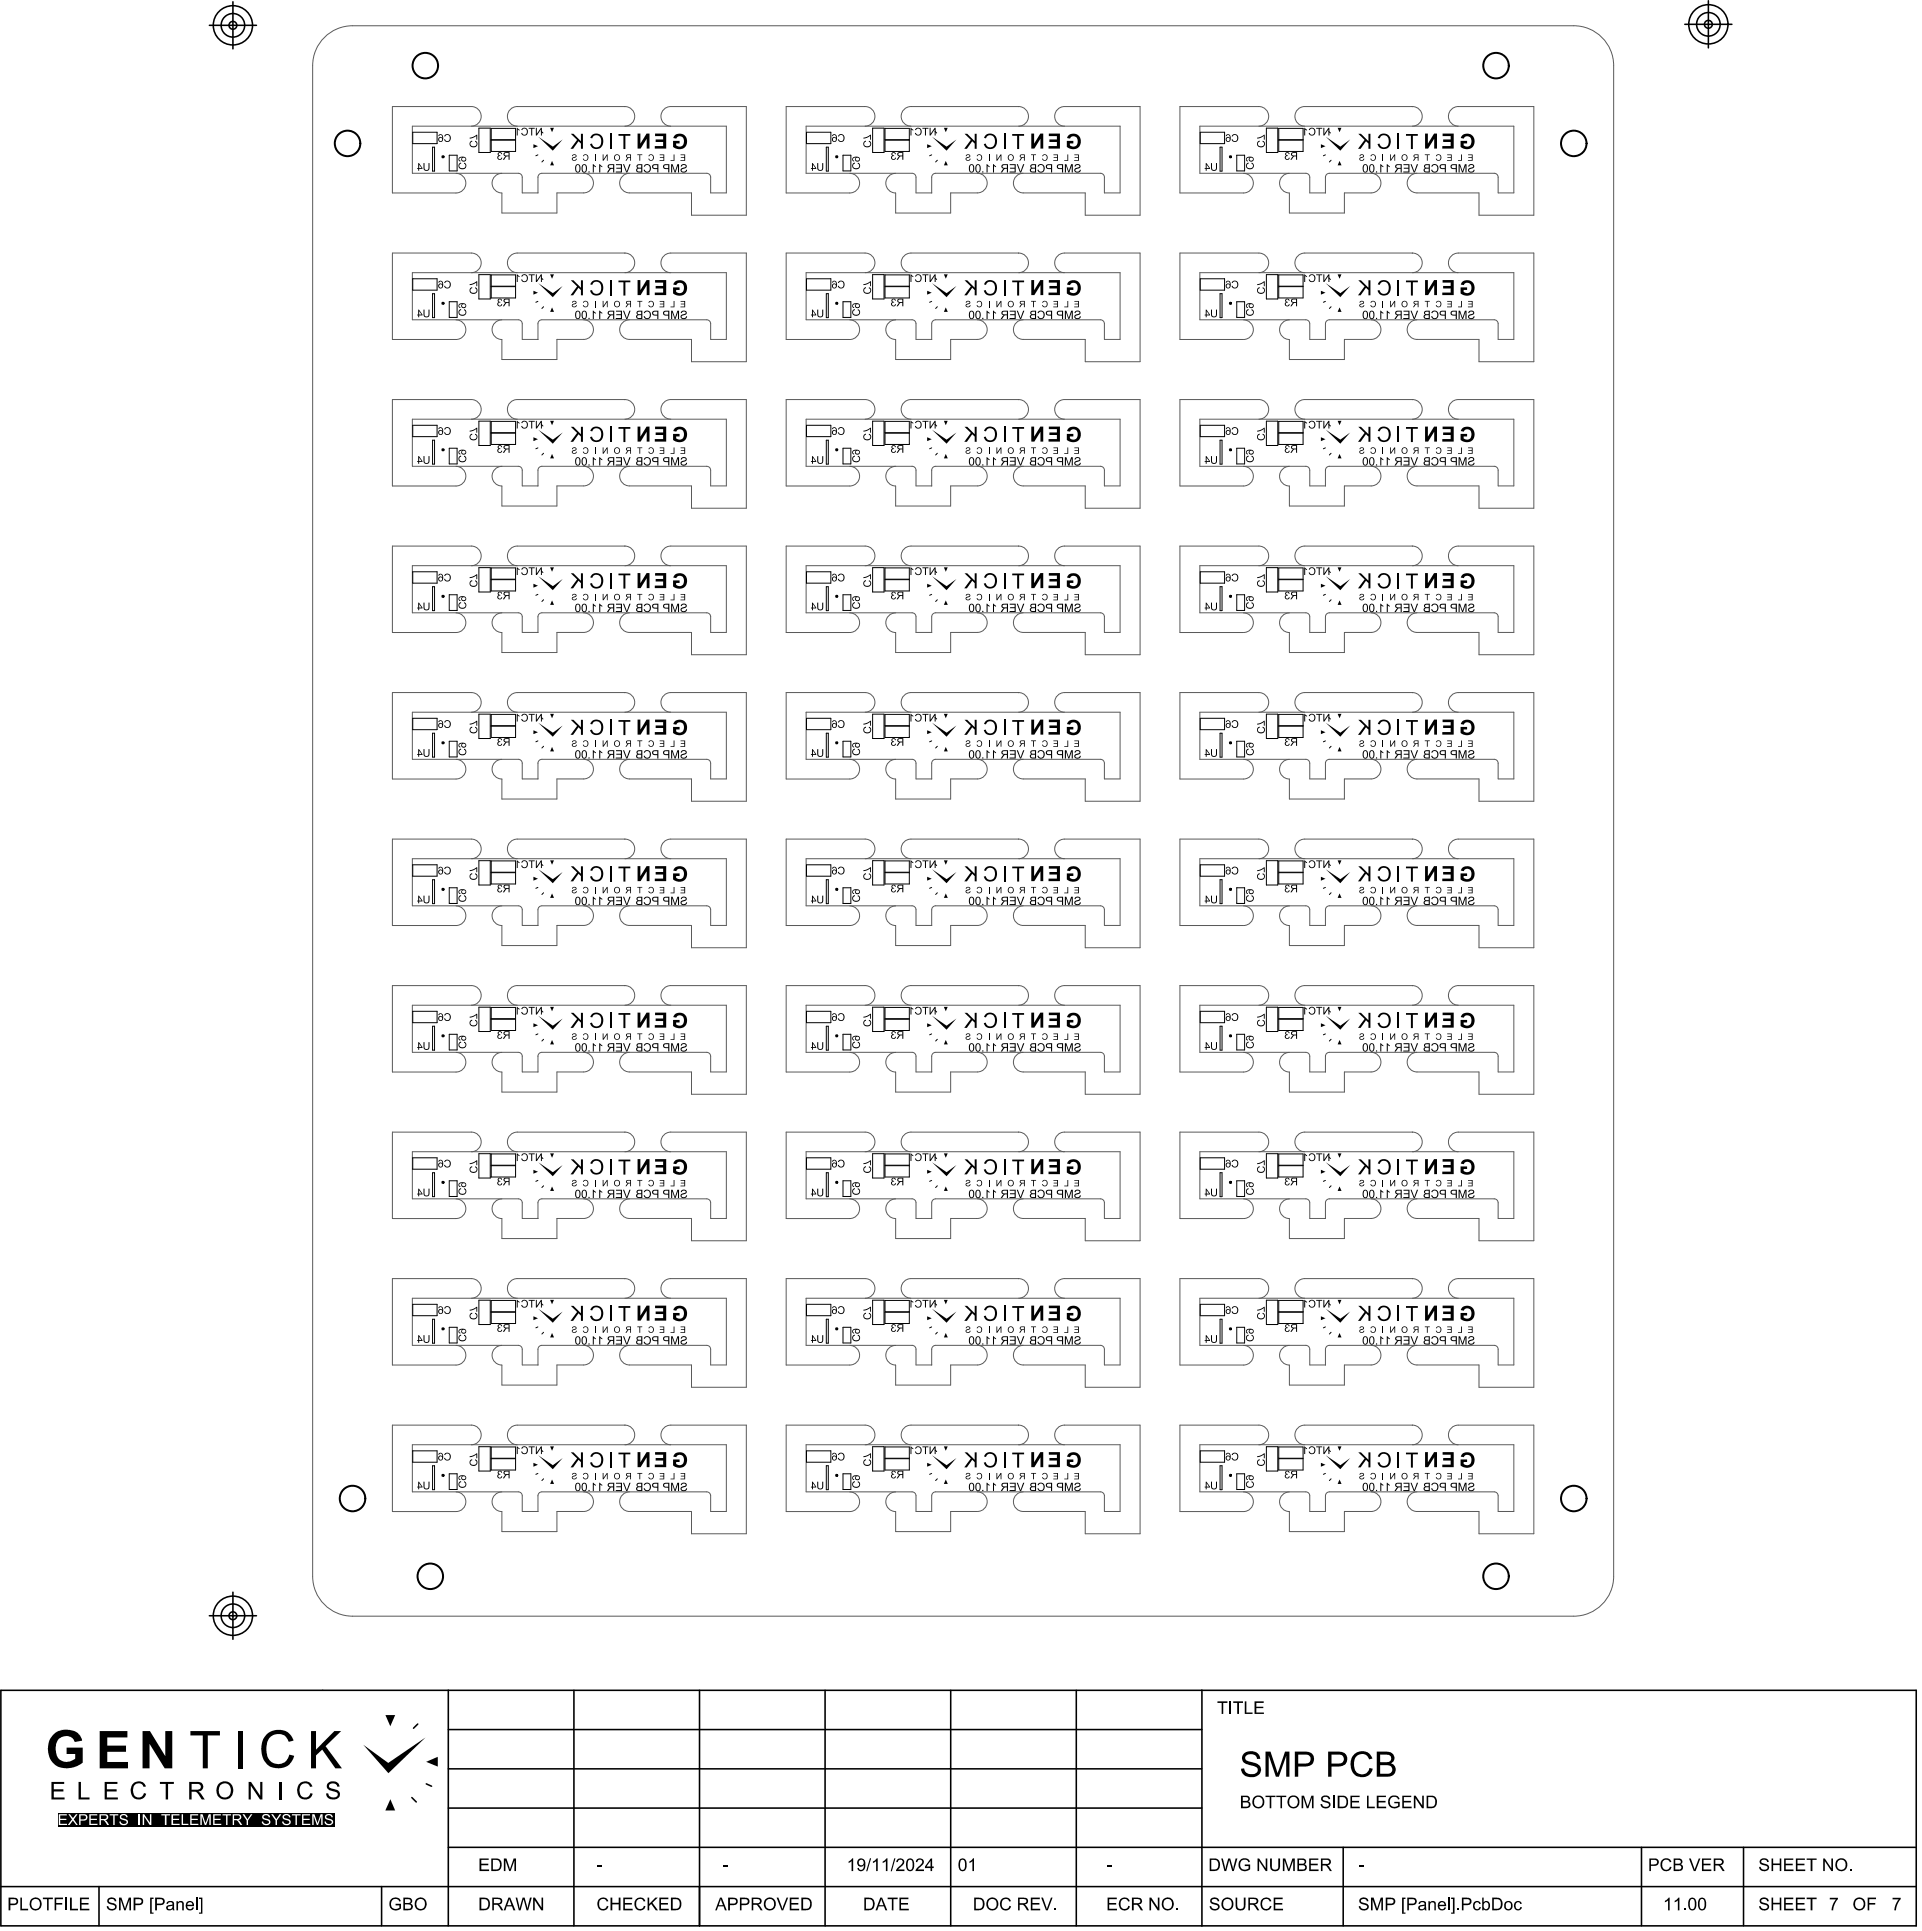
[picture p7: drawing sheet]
<svg xmlns="http://www.w3.org/2000/svg" width="407mm" height="409mm" viewBox="0 0 407 409" stroke-linecap="round" stroke-linejoin="round" font-family="sans-serif">
<g fill="none" stroke="#5a5a5a" stroke-width=".21">
<path d="M68.6 7.9a8.4 8.4 0 0 1 6-2.4h258.5a8.4 8.4 0 0 1 8.4 8.4v319.9a8.4 8.4 0 0 1-8.4 8.4h-258.5a8.4 8.4 0 0 1-8.4-8.4v-319.9a8.4 8.4 0 0 1 2.4-6zM87.3 26.7h66.4v14.1h-3.3v-3.3a.83 .83 0 0 0-.8-.8h-34.9a.83 .83 0 0 0-.9 .8l.1 3.3h-3.4v-3.3a.83 .83 0 0 0-.8-.8h-22.4zM99.8 26.7a2.08 2.08 0 0 0 2-2.1 2.08 2.08 0 0 0-2-2h-16.8v18.3h13.5a2.08 2.08 0 0 0 2.1-2.1 2.08 2.08 0 0 0-2.1-2.1M123.5 36.7a2.08 2.08 0 0 1 2.1 2.1 2.08 2.08 0 0 1-2.1 2h-5.6v4.3h-11.7v-4.2a2.08 2.08 0 0 1-2.1-2.1 2.08 2.08 0 0 1 2.1-2.1M132.2 22.6a2.08 2.08 0 0 1 2.1 2 2.08 2.08 0 0 1-2.1 2.1M132.2 22.6h-22.7a2.08 2.08 0 0 0-2.1 2 2.08 2.08 0 0 0 2.1 2.1M132.2 22.6h.1M142 26.7a2.08 2.08 0 0 1-2.1-2.1 2.08 2.08 0 0 1 2.1-2h15.9v23h-11.6v-4.8h-13.1a2.08 2.08 0 0 1-2.1-2 2.08 2.08 0 0 1 2.1-2.1M170.6 26.7h66.4v14.1h-3.3v-3.3a.83 .83 0 0 0-.8-.8h-34.9a.83 .83 0 0 0-.8 .8v3.3h-3.3v-3.3a.83 .83 0 0 0-.9-.8h-22.4zM183.1 26.7a2.08 2.08 0 0 0 2.1-2.1 2.08 2.08 0 0 0-2.1-2h-16.7v18.3h13.4a2.08 2.08 0 0 0 2.1-2.1 2.08 2.08 0 0 0-2.1-2.1M206.8 36.7a2.08 2.08 0 0 1 2.1 2.1 2.08 2.08 0 0 1-2.1 2h-5.6v4.3h-11.7v-4.2a2.08 2.08 0 0 1-2-2.1 2.08 2.08 0 0 1 2-2.1M215.6 22.6h-22.8a2.08 2.08 0 0 0-2.1 2 2.08 2.08 0 0 0 2.1 2.1"/>
<path d="M215.6 22.6a2.08 2.08 0 0 1 2.1 2 2.08 2.08 0 0 1-2.1 2.1M215.6 22.6h.1M225.3 26.7a2.08 2.08 0 0 1-2.1-2.1 2.08 2.08 0 0 1 2.1-2h16v23h-11.6v-4.8h-13.2a2.08 2.08 0 0 1-2-2 2.08 2.08 0 0 1 2-2.1M253.9 26.7h66.5v14.1h-3.3v-3.3a.83 .83 0 0 0-.9-.8h-34.9a.83 .83 0 0 0-.8 .8v3.3h-3.3v-3.3a.83 .83 0 0 0-.8-.8h-22.5zM266.4 26.7a2.08 2.08 0 0 0 2.1-2.1 2.08 2.08 0 0 0-2.1-2h-16.7v18.3h13.5a2.08 2.08 0 0 0 2-2.1 2.08 2.08 0 0 0-2-2.1M290.2 36.7a2.08 2.08 0 0 1 2 2.1 2.08 2.08 0 0 1-2 2h-5.7v4.3h-11.6v-4.2a2.08 2.08 0 0 1-2.1-2.1 2.08 2.08 0 0 1 2.1-2.1M298.9 22.6h-22.8a2.08 2.08 0 0 0-2.1 2 2.08 2.08 0 0 0 2.1 2.1M298.9 22.6a2.08 2.08 0 0 1 2.1 2 2.08 2.08 0 0 1-2.1 2.1M298.9 22.6h.1M308.6 26.7a2.08 2.08 0 0 1-2.1-2.1 2.08 2.08 0 0 1 2.1-2h16v23h-11.6v-4.8h-13.1a2.08 2.08 0 0 1-2.1-2 2.08 2.08 0 0 1 2.1-2.1M87.3 57.7h66.4v14.2h-3.3v-3.4a.83 .83 0 0 0-.8-.8h-34.9a.83 .83 0 0 0-.9 .8l.1 3.4h-3.4v-3.4a.83 .83 0 0 0-.8-.8h-22.4zM99.8 57.7a2.08 2.08 0 0 0 2-2 2.08 2.08 0 0 0-2-2.1h-16.8v18.3h13.5a2.08 2.08 0 0 0 2.1-2.1 2.08 2.08 0 0 0-2.1-2.1"/>
<path d="M132.2 53.6h-22.7a2.08 2.08 0 0 0-2.1 2.1 2.08 2.08 0 0 0 2.1 2M132.2 53.6a2.08 2.08 0 0 1 2.1 2.1 2.08 2.08 0 0 1-2.1 2M132.2 53.6h.1M142 57.7a2.08 2.08 0 0 1-2.1-2 2.08 2.08 0 0 1 2.1-2.1h15.9v23h-11.6v-4.7h-13.1a2.08 2.08 0 0 1-2.1-2.1 2.08 2.08 0 0 1 2.1-2.1M170.6 57.7h66.4v14.2h-3.3v-3.4a.83 .83 0 0 0-.8-.8h-34.9a.83 .83 0 0 0-.8 .8v3.4h-3.3v-3.4a.83 .83 0 0 0-.9-.8h-22.4zM183.1 57.7a2.08 2.08 0 0 0 2.1-2 2.08 2.08 0 0 0-2.1-2.1h-16.7v18.3h13.4a2.08 2.08 0 0 0 2.1-2.1 2.08 2.08 0 0 0-2.1-2.1M215.6 53.6a2.08 2.08 0 0 1 2.1 2.1 2.08 2.08 0 0 1-2.1 2M215.6 53.6h-22.8a2.08 2.08 0 0 0-2.1 2.1 2.08 2.08 0 0 0 2.1 2M215.6 53.6h.1M225.3 57.7a2.08 2.08 0 0 1-2.1-2 2.08 2.08 0 0 1 2.1-2.1h16v23h-11.6v-4.7h-13.2a2.08 2.08 0 0 1-2-2.1 2.08 2.08 0 0 1 2-2.1M253.9 57.7h66.5v14.2h-3.3v-3.4a.83 .83 0 0 0-.9-.8h-34.9a.83 .83 0 0 0-.8 .8v3.4h-3.3v-3.4a.83 .83 0 0 0-.8-.8h-22.5zM266.4 57.7a2.08 2.08 0 0 0 2.1-2 2.08 2.08 0 0 0-2.1-2.1h-16.7v18.3h13.5a2.08 2.08 0 0 0 2-2.1 2.08 2.08 0 0 0-2-2.1"/>
<path d="M298.9 53.6a2.08 2.08 0 0 1 2.1 2.1 2.08 2.08 0 0 1-2.1 2M298.9 53.6h-22.8a2.08 2.08 0 0 0-2.1 2.1 2.08 2.08 0 0 0 2.1 2M298.9 53.6h.1M308.6 57.7a2.08 2.08 0 0 1-2.1-2 2.08 2.08 0 0 1 2.1-2.1h16v23h-11.6v-4.7h-13.1a2.08 2.08 0 0 1-2.1-2.1 2.08 2.08 0 0 1 2.1-2.1M123.5 67.7a2.08 2.08 0 0 1 2.1 2.1 2.08 2.08 0 0 1-2.1 2.1h-5.6v4.2h-11.7v-4.2a2.08 2.08 0 0 1-2.1-2.1 2.08 2.08 0 0 1 2.1-2.1M206.8 67.7a2.08 2.08 0 0 1 2.1 2.1 2.08 2.08 0 0 1-2.1 2.1h-5.6v4.2h-11.7v-4.2a2.08 2.08 0 0 1-2-2.1 2.08 2.08 0 0 1 2-2.1M290.2 67.7a2.08 2.08 0 0 1 2 2.1 2.08 2.08 0 0 1-2 2.1h-5.7v4.2h-11.6v-4.2a2.08 2.08 0 0 1-2.1-2.1 2.08 2.08 0 0 1 2.1-2.1M87.3 88.8h66.4v14.1h-3.3v-3.3a.83 .83 0 0 0-.8-.9h-34.9a.83 .83 0 0 0-.9 .9l.1 3.3h-3.4v-3.3a.83 .83 0 0 0-.8-.9h-22.4zM99.8 88.8a2.08 2.08 0 0 0 2-2.1 2.08 2.08 0 0 0-2-2.1h-16.8v18.3h13.5a2.08 2.08 0 0 0 2.1-2.1 2.08 2.08 0 0 0-2.1-2.1M123.5 98.7a2.08 2.08 0 0 1 2.1 2.1 2.08 2.08 0 0 1-2.1 2.1h-5.6v4.2h-11.7v-4.2a2.08 2.08 0 0 1-2.1-2.1 2.08 2.08 0 0 1 2.1-2.1M132.2 84.6h-22.7a2.08 2.08 0 0 0-2.1 2.1 2.08 2.08 0 0 0 2.1 2.1M132.2 84.6a2.08 2.08 0 0 1 2.1 2.1 2.08 2.08 0 0 1-2.1 2.1"/>
<path d="M132.2 84.6h.1M142 88.8a2.08 2.08 0 0 1-2.1-2.1 2.08 2.08 0 0 1 2.1-2.1h15.9v23h-11.6v-4.7h-13.1a2.08 2.08 0 0 1-2.1-2.1 2.08 2.08 0 0 1 2.1-2.1M170.6 88.8h66.4v14.1h-3.3v-3.3a.83 .83 0 0 0-.8-.9h-34.9a.83 .83 0 0 0-.8 .9v3.3h-3.3v-3.3a.83 .83 0 0 0-.9-.9h-22.4zM183.1 88.8a2.08 2.08 0 0 0 2.1-2.1 2.08 2.08 0 0 0-2.1-2.1h-16.7v18.3h13.4a2.08 2.08 0 0 0 2.1-2.1 2.08 2.08 0 0 0-2.1-2.1M206.8 98.7a2.08 2.08 0 0 1 2.1 2.1 2.08 2.08 0 0 1-2.1 2.1h-5.6v4.2h-11.7v-4.2a2.08 2.08 0 0 1-2-2.1 2.08 2.08 0 0 1 2-2.1M215.6 84.6a2.08 2.08 0 0 1 2.1 2.1 2.08 2.08 0 0 1-2.1 2.1M215.6 84.6h-22.8a2.08 2.08 0 0 0-2.1 2.1 2.08 2.08 0 0 0 2.1 2.1M215.6 84.6h.1M225.3 88.8a2.08 2.08 0 0 1-2.1-2.1 2.08 2.08 0 0 1 2.1-2.1h16v23h-11.6v-4.7h-13.2a2.08 2.08 0 0 1-2-2.1 2.08 2.08 0 0 1 2-2.1M253.9 88.8h66.5v14.1h-3.3v-3.3a.83 .83 0 0 0-.9-.9h-34.9a.83 .83 0 0 0-.8 .9v3.3h-3.3v-3.3a.83 .83 0 0 0-.8-.9h-22.5zM266.4 88.8a2.08 2.08 0 0 0 2.1-2.1 2.08 2.08 0 0 0-2.1-2.1h-16.7v18.3h13.5a2.08 2.08 0 0 0 2-2.1 2.08 2.08 0 0 0-2-2.1M290.2 98.7a2.08 2.08 0 0 1 2 2.1 2.08 2.08 0 0 1-2 2.1h-5.7v4.2h-11.6v-4.2a2.08 2.08 0 0 1-2.1-2.1 2.08 2.08 0 0 1 2.1-2.1"/>
<path d="M298.9 84.6a2.08 2.08 0 0 1 2.1 2.1 2.08 2.08 0 0 1-2.1 2.1M298.9 84.6h-22.8a2.08 2.08 0 0 0-2.1 2.1 2.08 2.08 0 0 0 2.1 2.1M298.9 84.6h.1M308.6 88.8a2.08 2.08 0 0 1-2.1-2.1 2.08 2.08 0 0 1 2.1-2.1h16v23h-11.6v-4.7h-13.1a2.08 2.08 0 0 1-2.1-2.1 2.08 2.08 0 0 1 2.1-2.1M99.8 119.8a2.08 2.08 0 0 0 2-2.1 2.08 2.08 0 0 0-2-2.1h-16.8v18.3h13.5a2.08 2.08 0 0 0 2.1-2.1 2.08 2.08 0 0 0-2.1-2M132.2 115.6h-22.7a2.08 2.08 0 0 0-2.1 2.1 2.08 2.08 0 0 0 2.1 2.1M132.2 115.6a2.08 2.08 0 0 1 2.1 2.1 2.08 2.08 0 0 1-2.1 2.1M132.2 115.6v.1M142 119.8a2.08 2.08 0 0 1-2.1-2.1 2.08 2.08 0 0 1 2.1-2.1h15.9v23h-11.6v-4.7h-13.1a2.08 2.08 0 0 1-2.1-2.1 2.08 2.08 0 0 1 2.1-2M183.1 119.8a2.08 2.08 0 0 0 2.1-2.1 2.08 2.08 0 0 0-2.1-2.1h-16.7v18.3h13.4a2.08 2.08 0 0 0 2.1-2.1 2.08 2.08 0 0 0-2.1-2M215.6 115.6a2.08 2.08 0 0 1 2.1 2.1 2.08 2.08 0 0 1-2.1 2.1M215.6 115.6h-22.8a2.08 2.08 0 0 0-2.1 2.1 2.08 2.08 0 0 0 2.1 2.1"/>
<path d="M215.6 115.6v.1M225.3 119.8a2.08 2.08 0 0 1-2.1-2.1 2.08 2.08 0 0 1 2.1-2.1h16v23h-11.6v-4.7h-13.2a2.08 2.08 0 0 1-2-2.1 2.08 2.08 0 0 1 2-2M266.4 119.8a2.08 2.08 0 0 0 2.1-2.1 2.08 2.08 0 0 0-2.1-2.1h-16.7v18.3h13.5a2.08 2.08 0 0 0 2-2.1 2.08 2.08 0 0 0-2-2M298.9 115.6a2.08 2.08 0 0 1 2.1 2.1 2.08 2.08 0 0 1-2.1 2.1M298.9 115.6h-22.8a2.08 2.08 0 0 0-2.1 2.1 2.08 2.08 0 0 0 2.1 2.1M298.9 115.6v.1M308.6 119.8a2.08 2.08 0 0 1-2.1-2.1 2.08 2.08 0 0 1 2.1-2.1h16v23h-11.6v-4.7h-13.1a2.08 2.08 0 0 1-2.1-2.1 2.08 2.08 0 0 1 2.1-2M109.7 129.8a.83 .83 0 0 1 .8 .8v3.3h3.4l-.1-3.3a.83 .83 0 0 1 .9-.8M109.7 129.8h-22.4v-10h66.4v14.1h-3.3v-3.3a.83 .83 0 0 0-.8-.8M114.7 129.8h34.9M123.5 129.8a2.08 2.08 0 0 1 2.1 2 2.08 2.08 0 0 1-2.1 2.1h-5.6v4.3h-11.7v-4.3a2.08 2.08 0 0 1-2.1-2.1 2.08 2.08 0 0 1 2.1-2M193 129.8a.83 .83 0 0 1 .9 .8v3.3h3.3v-3.3a.83 .83 0 0 1 .8-.8"/>
<path d="M193 129.8h-22.4v-10h66.4v14.1h-3.3v-3.3a.83 .83 0 0 0-.8-.8M198 129.8h34.9M206.8 129.8a2.08 2.08 0 0 1 2.1 2 2.08 2.08 0 0 1-2.1 2.1h-5.6v4.3h-11.7v-4.3a2.08 2.08 0 0 1-2-2.1 2.08 2.08 0 0 1 2-2M276.4 129.8a.83 .83 0 0 1 .8 .8v3.3h3.3v-3.3a.83 .83 0 0 1 .8-.8M276.4 129.8h-22.5v-10h66.5v14.1h-3.3v-3.3a.83 .83 0 0 0-.9-.8M281.3 129.8h34.9M290.2 129.8a2.08 2.08 0 0 1 2 2 2.08 2.08 0 0 1-2 2.1h-5.7v4.3h-11.6v-4.3a2.08 2.08 0 0 1-2.1-2.1 2.08 2.08 0 0 1 2.1-2M87.3 150.8h66.4v14.1h-3.3v-3.3a.83 .83 0 0 0-.8-.8h-34.9a.83 .83 0 0 0-.9 .8l.1 3.3h-3.4v-3.3a.83 .83 0 0 0-.8-.8h-22.4zM99.8 150.8a2.08 2.08 0 0 0 2-2.1 2.08 2.08 0 0 0-2-2.1h-16.8v18.3h13.5a2.08 2.08 0 0 0 2.1-2 2.08 2.08 0 0 0-2.1-2.1M132.2 146.6h-22.7a2.08 2.08 0 0 0-2.1 2.1 2.08 2.08 0 0 0 2.1 2.1M132.2 146.6a2.08 2.08 0 0 1 2.1 2.1 2.08 2.08 0 0 1-2.1 2.1M132.2 146.6v.1"/>
<path d="M142 150.8a2.08 2.08 0 0 1-2.1-2.1 2.08 2.08 0 0 1 2.1-2.1h15.9v23.1h-11.6v-4.8h-13.1a2.08 2.08 0 0 1-2.1-2 2.08 2.08 0 0 1 2.1-2.1M170.6 150.8h66.4v14.1h-3.3v-3.3a.83 .83 0 0 0-.8-.8h-34.9a.83 .83 0 0 0-.8 .8v3.3h-3.3v-3.3a.83 .83 0 0 0-.9-.8h-22.4zM183.1 150.8a2.08 2.08 0 0 0 2.1-2.1 2.08 2.08 0 0 0-2.1-2.1h-16.7v18.3h13.4a2.08 2.08 0 0 0 2.1-2 2.08 2.08 0 0 0-2.1-2.1M215.6 146.6a2.08 2.08 0 0 1 2.1 2.1 2.08 2.08 0 0 1-2.1 2.1M215.6 146.6h-22.8a2.08 2.08 0 0 0-2.1 2.1 2.08 2.08 0 0 0 2.1 2.1M215.6 146.6v.1M225.3 150.8a2.08 2.08 0 0 1-2.1-2.1 2.08 2.08 0 0 1 2.1-2.1h16v23.1h-11.6v-4.8h-13.2a2.08 2.08 0 0 1-2-2 2.08 2.08 0 0 1 2-2.1M253.9 150.8h66.5v14.1h-3.3v-3.3a.83 .83 0 0 0-.9-.8h-34.9a.83 .83 0 0 0-.8 .8v3.3h-3.3v-3.3a.83 .83 0 0 0-.8-.8h-22.5zM266.4 150.8a2.08 2.08 0 0 0 2.1-2.1 2.08 2.08 0 0 0-2.1-2.1h-16.7v18.3h13.5a2.08 2.08 0 0 0 2-2 2.08 2.08 0 0 0-2-2.1M298.9 146.6a2.08 2.08 0 0 1 2.1 2.1 2.08 2.08 0 0 1-2.1 2.1M298.9 146.6h-22.8a2.08 2.08 0 0 0-2.1 2.1 2.08 2.08 0 0 0 2.1 2.1M298.9 146.6v.1"/>
<path d="M308.6 150.8a2.08 2.08 0 0 1-2.1-2.1 2.08 2.08 0 0 1 2.1-2.1h16v23.1h-11.6v-4.8h-13.1a2.08 2.08 0 0 1-2.1-2 2.08 2.08 0 0 1 2.1-2.1M123.5 160.8a2.08 2.08 0 0 1 2.1 2.1 2.08 2.08 0 0 1-2.1 2h-5.6v4.3h-11.7v-4.3a2.08 2.08 0 0 1-2.1-2 2.08 2.08 0 0 1 2.1-2.1M132.2 177.7h-22.7a2.08 2.08 0 0 0-2.1 2 2.08 2.08 0 0 0 2.1 2.1M132.2 177.7a2.08 2.08 0 0 1 2.1 2 2.08 2.08 0 0 1-2.1 2.1M132.2 177.7h.1M206.8 160.8a2.08 2.08 0 0 1 2.1 2.1 2.08 2.08 0 0 1-2.1 2h-5.6v4.3h-11.7v-4.3a2.08 2.08 0 0 1-2-2 2.08 2.08 0 0 1 2-2.1M215.6 177.7a2.08 2.08 0 0 1 2.1 2 2.08 2.08 0 0 1-2.1 2.1M215.6 177.7h-22.8a2.08 2.08 0 0 0-2.1 2 2.08 2.08 0 0 0 2.1 2.1M215.6 177.7h.1M290.2 160.8a2.08 2.08 0 0 1 2 2.1 2.08 2.08 0 0 1-2 2h-5.7v4.3h-11.6v-4.3a2.08 2.08 0 0 1-2.1-2 2.08 2.08 0 0 1 2.1-2.1M298.9 177.7a2.08 2.08 0 0 1 2.1 2 2.08 2.08 0 0 1-2.1 2.1M298.9 177.7h-22.8a2.08 2.08 0 0 0-2.1 2 2.08 2.08 0 0 0 2.1 2.1"/>
<path d="M298.9 177.7h.1M87.3 181.8h66.4v14.2h-3.3v-3.4a.83 .83 0 0 0-.8-.8h-34.9a.83 .83 0 0 0-.9 .8l.1 3.4h-3.4v-3.4a.83 .83 0 0 0-.8-.8h-22.4zM99.8 181.8a2.08 2.08 0 0 0 2-2.1 2.08 2.08 0 0 0-2-2h-16.8v18.3h13.5a2.08 2.08 0 0 0 2.1-2.1 2.08 2.08 0 0 0-2.1-2.1M123.5 191.8a2.08 2.08 0 0 1 2.1 2.1 2.08 2.08 0 0 1-2.1 2.1h-5.6v4.2h-11.7v-4.2a2.08 2.08 0 0 1-2.1-2.1 2.08 2.08 0 0 1 2.1-2.1M142 181.8a2.08 2.08 0 0 1-2.1-2.1 2.08 2.08 0 0 1 2.1-2h15.9v23h-11.6v-4.7h-13.1a2.08 2.08 0 0 1-2.1-2.1 2.08 2.08 0 0 1 2.1-2.1M170.6 181.8h66.4v14.2h-3.3v-3.4a.83 .83 0 0 0-.8-.8h-34.9a.83 .83 0 0 0-.8 .8v3.4h-3.3v-3.4a.83 .83 0 0 0-.9-.8h-22.4zM183.1 181.8a2.08 2.08 0 0 0 2.1-2.1 2.08 2.08 0 0 0-2.1-2h-16.7v18.3h13.4a2.08 2.08 0 0 0 2.1-2.1 2.08 2.08 0 0 0-2.1-2.1M206.8 191.8a2.08 2.08 0 0 1 2.1 2.1 2.08 2.08 0 0 1-2.1 2.1h-5.6v4.2h-11.7v-4.2a2.08 2.08 0 0 1-2-2.1 2.08 2.08 0 0 1 2-2.1M225.3 181.8a2.08 2.08 0 0 1-2.1-2.1 2.08 2.08 0 0 1 2.1-2h16v23h-11.6v-4.7h-13.2a2.08 2.08 0 0 1-2-2.1 2.08 2.08 0 0 1 2-2.1M253.9 181.8h66.5v14.2h-3.3v-3.4a.83 .83 0 0 0-.9-.8h-34.9a.83 .83 0 0 0-.8 .8v3.4h-3.3v-3.4a.83 .83 0 0 0-.8-.8h-22.5zM266.4 181.8a2.08 2.08 0 0 0 2.1-2.1 2.08 2.08 0 0 0-2.1-2h-16.7v18.3h13.5a2.08 2.08 0 0 0 2-2.1 2.08 2.08 0 0 0-2-2.1M290.2 191.8a2.08 2.08 0 0 1 2 2.1 2.08 2.08 0 0 1-2 2.1h-5.7v4.2h-11.6v-4.2a2.08 2.08 0 0 1-2.1-2.1 2.08 2.08 0 0 1 2.1-2.1"/>
<path d="M308.6 181.8a2.08 2.08 0 0 1-2.1-2.1 2.08 2.08 0 0 1 2.1-2h16v23h-11.6v-4.7h-13.1a2.08 2.08 0 0 1-2.1-2.1 2.08 2.08 0 0 1 2.1-2.1M87.3 212.8h66.4v14.2h-3.3v-3.3a.83 .83 0 0 0-.8-.9h-34.9a.83 .83 0 0 0-.9 .9l.1 3.3h-3.4v-3.3a.83 .83 0 0 0-.8-.9h-22.4zM99.8 212.8a2.08 2.08 0 0 0 2-2 2.08 2.08 0 0 0-2-2.1h-16.8v18.3h13.5a2.08 2.08 0 0 0 2.1-2.1 2.08 2.08 0 0 0-2.1-2.1M132.2 208.7h-22.7a2.08 2.08 0 0 0-2.1 2.1 2.08 2.08 0 0 0 2.1 2M132.2 208.7a2.08 2.08 0 0 1 2.1 2.1 2.08 2.08 0 0 1-2.1 2M132.2 208.7h.1M142 212.8a2.08 2.08 0 0 1-2.1-2 2.08 2.08 0 0 1 2.1-2.1h15.9v23h-11.6v-4.7h-13.1a2.08 2.08 0 0 1-2.1-2.1 2.08 2.08 0 0 1 2.1-2.1M170.6 212.8h66.4v14.2h-3.3v-3.3a.83 .83 0 0 0-.8-.9h-34.9a.83 .83 0 0 0-.8 .9v3.3h-3.3v-3.3a.83 .83 0 0 0-.9-.9h-22.4zM183.1 212.8a2.08 2.08 0 0 0 2.1-2 2.08 2.08 0 0 0-2.1-2.1h-16.7v18.3h13.4a2.08 2.08 0 0 0 2.1-2.1 2.08 2.08 0 0 0-2.1-2.1M215.6 208.7a2.08 2.08 0 0 1 2.1 2.1 2.08 2.08 0 0 1-2.1 2M215.6 208.7h-22.8a2.08 2.08 0 0 0-2.1 2.1 2.08 2.08 0 0 0 2.1 2M215.6 208.7h.1"/>
<path d="M225.3 212.8a2.08 2.08 0 0 1-2.1-2 2.08 2.08 0 0 1 2.1-2.1h16v23h-11.6v-4.7h-13.2a2.08 2.08 0 0 1-2-2.1 2.08 2.08 0 0 1 2-2.1M253.9 212.8h66.5v14.2h-3.3v-3.3a.83 .83 0 0 0-.9-.9h-34.9a.83 .83 0 0 0-.8 .9v3.3h-3.3v-3.3a.83 .83 0 0 0-.8-.9h-22.5zM266.4 212.8a2.08 2.08 0 0 0 2.1-2 2.08 2.08 0 0 0-2.1-2.1h-16.7v18.3h13.5a2.08 2.08 0 0 0 2-2.1 2.08 2.08 0 0 0-2-2.1M298.9 208.7a2.08 2.08 0 0 1 2.1 2.1 2.08 2.08 0 0 1-2.1 2M298.9 208.7h-22.8a2.08 2.08 0 0 0-2.1 2.1 2.08 2.08 0 0 0 2.1 2M298.9 208.7h.1M308.6 212.8a2.08 2.08 0 0 1-2.1-2 2.08 2.08 0 0 1 2.1-2.1h16v23h-11.6v-4.7h-13.1a2.08 2.08 0 0 1-2.1-2.1 2.08 2.08 0 0 1 2.1-2.1M123.5 222.8a2.08 2.08 0 0 1 2.1 2.1 2.08 2.08 0 0 1-2.1 2.1h-5.6v4.2h-11.7v-4.2a2.08 2.08 0 0 1-2.1-2.1 2.08 2.08 0 0 1 2.1-2.1M132.2 239.7a2.08 2.08 0 0 1 2.1 2.1 2.08 2.08 0 0 1-2.1 2.1M132.2 239.7h-22.7a2.08 2.08 0 0 0-2.1 2.1 2.08 2.08 0 0 0 2.1 2.1M132.2 239.7v.1M206.8 222.8a2.08 2.08 0 0 1 2.1 2.1 2.08 2.08 0 0 1-2.1 2.1h-5.6v4.2h-11.7v-4.2a2.08 2.08 0 0 1-2-2.1 2.08 2.08 0 0 1 2-2.1"/>
<path d="M215.6 239.7h-22.8a2.08 2.08 0 0 0-2.1 2.1 2.08 2.08 0 0 0 2.1 2.1M215.6 239.7a2.08 2.08 0 0 1 2.1 2.1 2.08 2.08 0 0 1-2.1 2.1M215.6 239.7v.1M290.2 222.8a2.08 2.08 0 0 1 2 2.1 2.08 2.08 0 0 1-2 2.1h-5.7v4.2h-11.6v-4.2a2.08 2.08 0 0 1-2.1-2.1 2.08 2.08 0 0 1 2.1-2.1M298.9 239.7h-22.8a2.08 2.08 0 0 0-2.1 2.1 2.08 2.08 0 0 0 2.1 2.1M298.9 239.7a2.08 2.08 0 0 1 2.1 2.1 2.08 2.08 0 0 1-2.1 2.1M298.9 239.7v.1M87.3 243.9h66.4v14.1h-3.3v-3.3a.83 .83 0 0 0-.8-.9h-34.9a.83 .83 0 0 0-.9 .9l.1 3.3h-3.4v-3.3a.83 .83 0 0 0-.8-.9h-22.4zM99.8 243.9a2.08 2.08 0 0 0 2-2.1 2.08 2.08 0 0 0-2-2.1h-16.8v18.3h13.5a2.08 2.08 0 0 0 2.1-2.1 2.08 2.08 0 0 0-2.1-2M123.5 253.8a2.08 2.08 0 0 1 2.1 2.1 2.08 2.08 0 0 1-2.1 2.1h-5.6v4.3h-11.7v-4.3a2.08 2.08 0 0 1-2.1-2.1 2.08 2.08 0 0 1 2.1-2M142 243.9a2.08 2.08 0 0 1-2.1-2.1 2.08 2.08 0 0 1 2.1-2.1h15.9v23h-11.6v-4.7h-13.1a2.08 2.08 0 0 1-2.1-2.1 2.08 2.08 0 0 1 2.1-2.1M170.6 243.9h66.4v14.1h-3.3v-3.3a.83 .83 0 0 0-.8-.9h-34.9a.83 .83 0 0 0-.8 .9v3.3h-3.3v-3.3a.83 .83 0 0 0-.9-.9h-22.4z"/>
<path d="M183.1 243.9a2.08 2.08 0 0 0 2.1-2.1 2.08 2.08 0 0 0-2.1-2.1h-16.7v18.3h13.4a2.08 2.08 0 0 0 2.1-2.1 2.08 2.08 0 0 0-2.1-2M206.8 253.8a2.08 2.08 0 0 1 2.1 2.1 2.08 2.08 0 0 1-2.1 2.1h-5.6v4.3h-11.7v-4.3a2.08 2.08 0 0 1-2-2.1 2.08 2.08 0 0 1 2-2M225.3 243.9a2.08 2.08 0 0 1-2.1-2.1 2.08 2.08 0 0 1 2.1-2.1h16v23h-11.6v-4.7h-13.2a2.08 2.08 0 0 1-2-2.1 2.08 2.08 0 0 1 2-2.1M253.9 243.9h66.5v14.1h-3.3v-3.3a.83 .83 0 0 0-.9-.9h-34.9a.83 .83 0 0 0-.8 .9v3.3h-3.3v-3.3a.83 .83 0 0 0-.8-.9h-22.5zM266.4 243.9a2.08 2.08 0 0 0 2.1-2.1 2.08 2.08 0 0 0-2.1-2.1h-16.7v18.3h13.5a2.08 2.08 0 0 0 2-2.1 2.08 2.08 0 0 0-2-2M290.2 253.8a2.08 2.08 0 0 1 2 2.1 2.08 2.08 0 0 1-2 2.1h-5.7v4.3h-11.6v-4.3a2.08 2.08 0 0 1-2.1-2.1 2.08 2.08 0 0 1 2.1-2M308.6 243.9a2.08 2.08 0 0 1-2.1-2.1 2.08 2.08 0 0 1 2.1-2.1h16v23h-11.6v-4.7h-13.1a2.08 2.08 0 0 1-2.1-2.1 2.08 2.08 0 0 1 2.1-2.1M87.3 274.9h66.4v14.1h-3.3v-3.3a.83 .83 0 0 0-.8-.8h-34.9a.83 .83 0 0 0-.9 .8l.1 3.3h-3.4v-3.3a.83 .83 0 0 0-.8-.8h-22.4zM99.8 274.9a2.08 2.08 0 0 0 2-2.1 2.08 2.08 0 0 0-2-2.1h-16.8v18.3h13.5a2.08 2.08 0 0 0 2.1-2 2.08 2.08 0 0 0-2.1-2.1M132.2 270.7a2.08 2.08 0 0 1 2.1 2.1 2.08 2.08 0 0 1-2.1 2.1M132.2 270.7h-22.7a2.08 2.08 0 0 0-2.1 2.1 2.08 2.08 0 0 0 2.1 2.1M132.2 270.7v.1"/>
<path d="M142 274.9a2.08 2.08 0 0 1-2.1-2.1 2.08 2.08 0 0 1 2.1-2.1h15.9v23h-11.6v-4.7h-13.1a2.08 2.08 0 0 1-2.1-2.1 2.08 2.08 0 0 1 2.1-2M170.6 274.9h66.4v14.1h-3.3v-3.3a.83 .83 0 0 0-.8-.8h-34.9a.83 .83 0 0 0-.8 .8v3.3h-3.3v-3.3a.83 .83 0 0 0-.9-.8h-22.4zM183.1 274.9a2.08 2.08 0 0 0 2.1-2.1 2.08 2.08 0 0 0-2.1-2.1h-16.7v18.3h13.4a2.08 2.08 0 0 0 2.1-2 2.08 2.08 0 0 0-2.1-2.1M215.6 270.7h-22.8a2.08 2.08 0 0 0-2.1 2.1 2.08 2.08 0 0 0 2.1 2.1M215.6 270.7a2.08 2.08 0 0 1 2.1 2.1 2.08 2.08 0 0 1-2.1 2.1M215.6 270.7v.1M225.3 274.9a2.08 2.08 0 0 1-2.1-2.1 2.08 2.08 0 0 1 2.1-2.1h16v23h-11.6v-4.7h-13.2a2.08 2.08 0 0 1-2-2.1 2.08 2.08 0 0 1 2-2M253.9 274.9h66.5v14.1h-3.3v-3.3a.83 .83 0 0 0-.9-.8h-34.9a.83 .83 0 0 0-.8 .8v3.3h-3.3v-3.3a.83 .83 0 0 0-.8-.8h-22.5zM266.4 274.9a2.08 2.08 0 0 0 2.1-2.1 2.08 2.08 0 0 0-2.1-2.1h-16.7v18.3h13.5a2.08 2.08 0 0 0 2-2 2.08 2.08 0 0 0-2-2.1M298.9 270.7h-22.8a2.08 2.08 0 0 0-2.1 2.1 2.08 2.08 0 0 0 2.1 2.1M298.9 270.7a2.08 2.08 0 0 1 2.1 2.1 2.08 2.08 0 0 1-2.1 2.1M298.9 270.7v.1"/>
<path d="M308.6 274.9a2.08 2.08 0 0 1-2.1-2.1 2.08 2.08 0 0 1 2.1-2.1h16v23h-11.6v-4.7h-13.1a2.08 2.08 0 0 1-2.1-2.1 2.08 2.08 0 0 1 2.1-2M123.5 284.9a2.08 2.08 0 0 1 2.1 2 2.08 2.08 0 0 1-2.1 2.1h-5.6v4.3h-11.7v-4.3a2.08 2.08 0 0 1-2.1-2 2.08 2.08 0 0 1 2.1-2.1M206.8 284.9a2.08 2.08 0 0 1 2.1 2 2.08 2.08 0 0 1-2.1 2.1h-5.6v4.3h-11.7v-4.3a2.08 2.08 0 0 1-2-2 2.08 2.08 0 0 1 2-2.1M290.2 284.9a2.08 2.08 0 0 1 2 2 2.08 2.08 0 0 1-2 2.1h-5.7v4.3h-11.6v-4.3a2.08 2.08 0 0 1-2.1-2 2.08 2.08 0 0 1 2.1-2.1M87.3 305.9h66.4v14.1h-3.3v-3.3a.83 .83 0 0 0-.8-.8h-34.9a.83 .83 0 0 0-.9 .8l.1 3.3h-3.4v-3.3a.83 .83 0 0 0-.8-.8h-22.4zM99.8 305.9a2.08 2.08 0 0 0 2-2.1 2.08 2.08 0 0 0-2-2h-16.8v18.3h13.5a2.08 2.08 0 0 0 2.1-2.1 2.08 2.08 0 0 0-2.1-2.1M123.5 315.9a2.08 2.08 0 0 1 2.1 2.1 2.08 2.08 0 0 1-2.1 2h-5.6v4.3h-11.7v-4.2a2.08 2.08 0 0 1-2.1-2.1 2.08 2.08 0 0 1 2.1-2.1M132.2 301.8a2.08 2.08 0 0 1 2.1 2 2.08 2.08 0 0 1-2.1 2.1M132.2 301.8h-22.7a2.08 2.08 0 0 0-2.1 2 2.08 2.08 0 0 0 2.1 2.1M132.2 301.8h.1M142 305.9a2.08 2.08 0 0 1-2.1-2.1 2.08 2.08 0 0 1 2.1-2h15.9v23h-11.6v-4.8h-13.1a2.08 2.08 0 0 1-2.1-2 2.08 2.08 0 0 1 2.1-2.1M170.6 305.9h66.4v14.1h-3.3v-3.3a.83 .83 0 0 0-.8-.8h-34.9a.83 .83 0 0 0-.8 .8v3.3h-3.3v-3.3a.83 .83 0 0 0-.9-.8h-22.4z"/>
<path d="M183.1 305.9a2.08 2.08 0 0 0 2.1-2.1 2.08 2.08 0 0 0-2.1-2h-16.7v18.3h13.4a2.08 2.08 0 0 0 2.1-2.1 2.08 2.08 0 0 0-2.1-2.1M206.8 315.9a2.08 2.08 0 0 1 2.1 2.1 2.08 2.08 0 0 1-2.1 2h-5.6v4.3h-11.7v-4.2a2.08 2.08 0 0 1-2-2.1 2.08 2.08 0 0 1 2-2.1M215.6 301.8h-22.8a2.08 2.08 0 0 0-2.1 2 2.08 2.08 0 0 0 2.1 2.1M215.6 301.8a2.08 2.08 0 0 1 2.1 2 2.08 2.08 0 0 1-2.1 2.1M215.6 301.8h.1M225.3 305.9a2.08 2.08 0 0 1-2.1-2.1 2.08 2.08 0 0 1 2.1-2h16v23h-11.6v-4.8h-13.2a2.08 2.08 0 0 1-2-2 2.08 2.08 0 0 1 2-2.1M253.9 305.9h66.5v14.1h-3.3v-3.3a.83 .83 0 0 0-.9-.8h-34.9a.83 .83 0 0 0-.8 .8v3.3h-3.3v-3.3a.83 .83 0 0 0-.8-.8h-22.5zM266.4 305.9a2.08 2.08 0 0 0 2.1-2.1 2.08 2.08 0 0 0-2.1-2h-16.7v18.3h13.5a2.08 2.08 0 0 0 2-2.1 2.08 2.08 0 0 0-2-2.1M290.2 315.9a2.08 2.08 0 0 1 2 2.1 2.08 2.08 0 0 1-2 2h-5.7v4.3h-11.6v-4.2a2.08 2.08 0 0 1-2.1-2.1 2.08 2.08 0 0 1 2.1-2.1M298.9 301.8h-22.8a2.08 2.08 0 0 0-2.1 2 2.08 2.08 0 0 0 2.1 2.1M298.9 301.8a2.08 2.08 0 0 1 2.1 2 2.08 2.08 0 0 1-2.1 2.1M298.9 301.8h.1"/>
<path d="M308.6 305.9a2.08 2.08 0 0 1-2.1-2.1 2.08 2.08 0 0 1 2.1-2h16v23h-11.6v-4.8h-13.1a2.08 2.08 0 0 1-2.1-2 2.08 2.08 0 0 1 2.1-2.1"/>
</g>
<path d="M76.9 369.4l5.3 3.9 7.9-5.4-7.9 7.6zM81.6 363.2h2l-1 2.3zM90.2 373l2.4-1v2.1zM82.6 381l1 2.3-2.1 .1z" fill="#000"/>
<g fill="none" stroke="#000" stroke-width=".33">
<path d="M44.3 5.4h10M49.3 .4v9.9M356.6 5.1h9.9M361.5 .2v9.9M49.3 337.1v10M.2 357.9h405.3v49.9h-405.3zM44.3 342.1h10M94.9 357.9v49.9M121.5 357.9v49.9M148 357.9v49.9M174.6 357.9v49.9M201.2 357.9v49.9"/>
<path d="M227.8 357.9v49.9M254.4 357.9v49.9M88.4 365l-.9 .9M90.2 377.7l1.1 .5M94.9 366.2h159.5M94.9 374.5h159.5M.2 399.5h405.3M20.9 399.5v8.3M80.8 399.5v8.3M87.2 380.6l.9 .9M94.9 382.8h159.5M94.9 391.2h310.6"/>
<path d="M284.3 391.2v16.6M347.4 391.2v16.6M369 391.2v16.6"/>
</g>
<path d="M12.3 383.9h58.4v2.8h-58.4z" fill-rule="evenodd" fill="#000"/>
<g fill="#fff">
<path d="M12.4 384.1h1.7v.3h-1.4v.7h1.4v.3h-1.4v.8h1.5v.2h-1.8z"/>
<path d="M14.5 384.1h.3l.6 .9 .7-.9h.3l-.8 1.1 .9 1.2h-.4l-.7-.9-.7 .9h-.4l.9-1.2z"/>
<path d="M18.9 384.1h1.7v.3h-1.4v.7h1.3v.3h-1.3v.8h1.4v.2h-1.7z"/>
<path d="M23.2 384.1h1.8v.3h-.7v2h-.3v-2h-.8z"/>
<path d="M25.4 384.4l.3-.3h.8a.65 .65 0 0 1 .5 .7h-.3a.53 .53 0 0 0-.5-.4 .53 .53 0 0 0-.5 .5l.9 .3a.68 .68 0 0 1 .4 .9 .68 .68 0 0 1-.9 .4 .79 .79 0 0 1-.8-.8h.2l.2 .3 .4 .2h.4l.3-.3-.1-.4-1.3-.5z"/>
<path d="M29.4 384.1h.3v2.3h-.3z"/>
<path d="M30.2 384.1h.3l1.2 1.9v-1.9h.3v2.3h-.3l-1.2-1.8v1.8h-.3z"/>
<path d="M34.1 384.1h1.9v.3h-.8v2h-.3v-2h-.8z"/>
<path d="M36.3 384.1h1.7v.3h-1.4v.7h1.3v.3h-1.3v.8h1.4v.2h-1.7z"/>
<path d="M38.4 384.1h.3v2.1h1.2v.2h-1.5z"/>
<path d="M40.3 384.1h1.6v.3h-1.3v.7h1.3v.3h-1.3v.8h1.4v.2h-1.7z"/>
<path d="M42.4 384.1h.5l.6 2 .7-2h.4v2.3h-.3v-1.9l-.7 1.9h-.3l-.6-1.9v1.9h-.3z"/>
<path d="M45.1 384.1h1.7v.3h-1.4v.7h1.3v.3h-1.3v.8h1.4v.2h-1.7z"/>
<path d="M47.1 384.1h1.8v.3h-.8v2h-.2v-2h-.8z"/>
<path d="M51.3 384.1h.4l.7 1.1 .7-1.1h.3l-.9 1.4v.9h-.3v-.9z"/>
<path d="M55.8 384.2l.5-.1a.74 .74 0 0 1 .9 .7h-.3a.58 .58 0 0 0-.5-.4 .58 .58 0 0 0-.6 .3l.3 .3 .8 .2 .3 .5a.92 .92 0 0 1-.8 .8 .92 .92 0 0 1-1-.6v-.2h.3l.3 .4 .7 .1a.41 .41 0 0 0 .2-.5 .41 .41 0 0 0-.5-.3l-.6-.2-.3-.3a.57 .57 0 0 1 .3-.7z"/>
<path d="M57.4 384.1h.4l.7 1.1 .7-1.1h.3l-.9 1.4v.9h-.3v-.9z"/>
<path d="M60.1 384.2l.5-.1a.74 .74 0 0 1 .9 .7h-.3a.58 .58 0 0 0-.5-.4 .58 .58 0 0 0-.6 .3l.3 .3 .8 .2 .3 .5a.92 .92 0 0 1-.8 .8 .92 .92 0 0 1-1-.6v-.2h.3l.3 .4 .7 .1a.41 .41 0 0 0 .2-.5 .41 .41 0 0 0-.5-.3l-.6-.2-.3-.3a.57 .57 0 0 1 .3-.7z"/>
<path d="M61.8 384.1h1.8v.3h-.8v2h-.3v-2h-.7z"/>
<path d="M63.9 384.1h1.7v.3h-1.4v.7h1.3v.3h-1.3v.8h1.5v.2h-1.8z"/>
<path d="M66.1 384.1h.4l.7 2 .7-2h.4v2.3h-.3v-1.9l-.7 1.9h-.3l-.6-1.9v1.9h-.3z"/>
<path d="M68.9 384.3l.4-.2 .8 .1 .3 .5v.1h-.3a.53 .53 0 0 0-.5-.4 .53 .53 0 0 0-.5 .5l1 .3a.73 .73 0 0 1 .2 1.1 .73 .73 0 0 1-1 .1 .72 .72 0 0 1-.6-.7h.2l.1 .3 .3 .2h.6a.4 .4 0 0 0 .3-.5 .4 .4 0 0 0-.5-.3l-.9-.4-.1-.3z"/>
<path d="M17 384.4v.8h.7a.43 .43 0 0 0 .5-.4 .43 .43 0 0 0-.5-.4zM16.8 384.1h1.2l.4 .3 .1 .3-.3 .7-1.2 .1v.9h-.2z"/>
<path d="M21.4 384.4v.8h.7a.39 .39 0 0 0 .5-.4 .39 .39 0 0 0-.5-.4zM21.1 384.1h1a.63 .63 0 0 1 .8 .6 .63 .63 0 0 1-.7 .7l.4 .3 .5 .7h-.4l-.8-1h-.5v1h-.3z"/>
<path d="M49.5 384.4v.8l1.1-.1a.37 .37 0 0 0 .1-.5 .37 .37 0 0 0-.4-.2zM49.2 384.1h1.1a.64 .64 0 0 1 .8 .6 .64 .64 0 0 1-.7 .7l.9 1h-.4l-.9-1h-.5v1h-.3z"/>
</g>
<g fill="#000">
<path d="M112.9 30.5l.9 .5-.9 .4zM116.8 34.1l.4 .9h-.8zM116.4 27.1h.8l-.4 .9zM113.9 28.9l3.1 2.1 2.1-1.5-2.1 2.4zM121.2 32.8l.4-.1 .4 .2-.1 .4-.7 .3 .3 .3 .6-.3-.3 .4h-.4l-.4-.2 .1-.4 .8-.4-.4-.2-.5 .3zM120.8 28.3h.6l1.5 1.6v-1.6h.5v3.2h-.5v-1.1l-.5-.5-1.1 1.6h-.6l1.4-1.9zM123.5 32.8l.5-.1 .4 .3 .1 .5-.2 .5h-.5l-.4-.2-.1-.2h.2l.2 .2 .4 .1 .2-.4-.1-.6-.4-.1-.3 .3h-.1zM125.9 32.7h.2v1.3h-.2zM125.3 28.6l.8-.3 .8 .2a1.62 1.62 0 0 1 .7 2.2 1.62 1.62 0 0 1-2.2 .6l-.5-.8 .4-.1a1.02 1.02 0 0 0 1.3 .7 1.02 1.02 0 0 0 .6-1.3l-.1-.5a.95 .95 0 0 0-.9-.7 .95 .95 0 0 0-.9 .7l-.4-.1zM127.5 32.7h.2v1l.7-1h.2v1.3h-.2v-1l-.7 1h-.2zM130.9 28.4h2.5v.3h-1v2.9h-.5v-2.9h-1zM134.9 32.7h1v.1h-.4v1.2h-.2v-1.2h-.4z"/>
<path d="M134.9 28.3h.6v2.1l1.3-2.1h.7v3.2h-.6v-2.1l-1.3 2.1h-.7zM137.4 32.8l.5-.1 .4 .3 .1 .5-.3 .5h-.5l-.3-.2-.1-.2h.2l.2 .2 .3 .1 .3-.4-.2-.6-.3-.1-.3 .3h-.2zM138.6 28.3h2.4v3.2h-2.4v-.6h1.7v-.8h-1.5v-.6h1.5v-.7h-1.7zM139.6 32.7h1v1.3h-1v-.1h.8v-.5h-.7v-.1h.7v-.4h-.8zM142.6 32.7h.1v1.3h-.8v-.1h.7zM142.8 28.6l.8-.3 1 .2a1.73 1.73 0 0 1 .5 2.5 1.73 1.73 0 0 1-2.7 .1v-1.3h1.4v.6h-.7v.4l.7 .2 .7-.2 .2-.8-.2-.9a.81 .81 0 0 0-1.4 .3l-.6-.2zM144 32.7h1v1.3h-1v-.1h.8v-.5h-.7v-.1h.7v-.4h-.8zM196.2 30.5l1 .5-1 .4zM200.2 34.1l.4 .9h-.8zM199.8 27.1h.8l-.4 .9zM197.2 28.9l3.1 2.1 2.1-1.5-2.1 2.4zM204.5 32.8l.4-.1 .4 .2v.4l-.8 .3 .3 .3 .6-.3-.3 .4h-.4l-.3-.2v-.4l.8-.4-.3-.2-.5 .3z"/>
<path d="M204.1 28.3h.6l1.6 1.6v-1.6h.4v3.2h-.4v-1.1l-.5-.5-1.2 1.6h-.5l1.4-1.9zM206.8 32.8l.5-.1 .5 .2v.6l-.2 .5h-.5l-.4-.2v-.2h.1l.3 .3h.4l.2-.5-.2-.5-.4-.1-.2 .3h-.2zM209.2 32.7h.2v1.3h-.2zM208.6 28.6l.9-.3 .8 .2a1.62 1.62 0 0 1 .6 2.2 1.62 1.62 0 0 1-2.2 .6l-.5-.8 .4-.1a1.02 1.02 0 0 0 1.3 .7 1.02 1.02 0 0 0 .7-1.3l-.1-.5a.95 .95 0 0 0-.9-.7 .95 .95 0 0 0-.9 .7l-.4-.1zM210.9 32.7h.1v1l.8-1h.1v1.3h-.1v-1l-.7 1h-.2zM214.2 28.4h2.5v.3h-1v2.9h-.4v-2.9h-1.1zM218.2 32.7h1.1v.1h-.5v1.2h-.2v-1.2h-.4zM218.3 28.3h.6v2.1l1.3-2.1h.6v3.2h-.6v-2.1l-1.3 2.1h-.6zM220.7 32.8l.4-.1 .5 .2 .1 .6-.3 .5h-.4l-.4-.2-.1-.2h.2l.2 .3h.4l.2-.5-.2-.5-.3-.1-.3 .3h-.1zM222 28.3h2.3v3.2h-2.4v-.6h1.8v-.8h-1.6v-.6h1.6v-.7h-1.7zM222.9 32.7h1v1.3h-1v-.1h.8v-.5h-.7v-.1h.7v-.4h-.8zM225.9 32.7h.2v1.3h-.9v-.1h.7z"/>
<path d="M226.1 28.7l.8-.4 1 .2a1.73 1.73 0 0 1 .5 2.5 1.73 1.73 0 0 1-2.6 .1v-1.3h1.4v.6h-.8v.4l.7 .2 .7-.2 .3-.8-.3-.9a.81 .81 0 0 0-1.3 .3l-.7-.2zM227.4 32.7h.9v1.3h-1v-.1h.9v-.5h-.8v-.1h.8v-.4h-.8zM279.5 30.5l1 .5-1 .4zM283.5 34.1l.4 .9h-.8zM283.1 27.1h.8l-.4 .9zM280.6 28.9l3.1 2.1 2-1.5-2.1 2.4zM287.8 32.8l.5-.1 .3 .1v.5l-.8 .4 .4 .2 .5-.3-.2 .4h-.5l-.3-.2 .1-.4 .7-.4-.3-.2-.5 .3zM287.5 28.3h.5l1.6 1.6v-1.6h.4v3.2h-.4v-1.1l-.5-.5-1.1 1.6h-.6l1.4-1.9zM290.2 32.8l.5-.1 .4 .3 .1 .5-.3 .5h-.5l-.3-.2-.1-.2h.2l.2 .3h.4l.2-.5-.2-.5-.3-.1-.3 .3h-.2zM292.6 32.7h.1v1.3h-.1zM292 28.6l.8-.3 .8 .2a1.62 1.62 0 0 1 .6 2.2 1.62 1.62 0 0 1-2.2 .6l-.5-.8 .4-.1a1.02 1.02 0 0 0 1.4 .7 1.02 1.02 0 0 0 .6-1.3l-.1-.5a.95 .95 0 0 0-.9-.7 .95 .95 0 0 0-.9 .7l-.4-.1zM294.2 32.7h.2v1l.7-1h.2v1.3h-.2v-1l-.7 1h-.2z"/>
<path d="M297.5 28.4h2.6v.3h-1.1v2.9h-.4v-2.9h-1.1zM301.5 32.7h1.1v.1h-.5v1.2h-.1v-1.2h-.5zM301.6 28.3h.6v2.1l1.3-2.1h.6v3.2h-.6v-2.1l-1.3 2.1h-.6zM304 32.8l.5-.1 .4 .2 .1 .6-.2 .5h-.5l-.4-.2v-.2h.1l.3 .3h.3l.3-.5-.2-.5-.4-.1-.2 .3h-.2zM305.3 28.3h2.3v3.2h-2.4v-.6h1.8v-.8h-1.6v-.6h1.6v-.7h-1.7zM306.3 32.7h.9v1.3h-1v-.1h.9v-.5h-.8v-.1h.8v-.4h-.8zM309.2 32.7h.2v1.3h-.8v-.1h.6zM309.5 28.6l.9-.3 .9 .2a1.73 1.73 0 0 1 .4 2.5 1.73 1.73 0 0 1-2.6 .1v-1.3h1.4v.6h-.7v.4l.7 .2 .6-.2 .3-.8-.2-.9a.81 .81 0 0 0-1.4 .3l-.7-.2zM310.7 32.7h1v1.3h-1v-.1h.8v-.5h-.8v-.1h.8v-.4h-.8zM116.4 58.1h.8l-.4 .9zM125.3 59.6l.8-.3 .8 .2a1.62 1.62 0 0 1 .7 2.2 1.62 1.62 0 0 1-2.2 .6l-.5-.8 .4-.1a1.02 1.02 0 0 0 1.3 .8 1.02 1.02 0 0 0 .6-1.4l-.1-.5a.95 .95 0 0 0-.9-.6 .95 .95 0 0 0-.9 .6l-.4-.1zM130.9 59.4h2.5v.4h-1v2.8h-.5v-2.8h-1z"/>
<path d="M138.6 59.3h2.4v3.2h-2.4v-.6h1.7v-.8h-1.5v-.6h1.5v-.7h-1.7zM142.9 59.6l.9-.3 .8 .2a1.73 1.73 0 0 1 .5 2.6 1.73 1.73 0 0 1-2.7 0v-1.2h1.4v.5h-.7v.4l.7 .3 .7-.3 .2-.8-.2-.9a.81 .81 0 0 0-1.4 .3l-.6-.1zM199.8 58.1h.8l-.4 .9zM208.6 59.6l.9-.3 .8 .2a1.62 1.62 0 0 1 .6 2.2 1.62 1.62 0 0 1-2.2 .6l-.5-.8 .4-.1a1.02 1.02 0 0 0 1.3 .8 1.02 1.02 0 0 0 .7-1.4l-.1-.5a.95 .95 0 0 0-.9-.6 .95 .95 0 0 0-.9 .6l-.4-.1zM214.2 59.4h2.5v.4h-1v2.8h-.4v-2.8h-1.1zM222 59.3h2.3v3.2h-2.4v-.6h1.8v-.8h-1.6v-.6h1.6v-.7h-1.7zM226.2 59.6l.9-.3 .8 .2a1.73 1.73 0 0 1 .5 2.6 1.73 1.73 0 0 1-2.6 0v-1.2h1.4v.5h-.8v.4l.7 .3 .7-.3 .3-.8-.3-.9a.81 .81 0 0 0-1.3 .3l-.7-.1zM283.1 58.1h.8l-.4 .9zM292 59.6l.8-.3 .8 .2a1.62 1.62 0 0 1 .6 2.2 1.62 1.62 0 0 1-2.2 .6l-.5-.8 .4-.1a1.02 1.02 0 0 0 1.4 .8 1.02 1.02 0 0 0 .6-1.4l-.1-.5a.95 .95 0 0 0-.9-.6 .95 .95 0 0 0-.9 .6l-.4-.1zM297.5 59.4h2.6v.4h-1.1v2.8h-.4v-2.8h-1.1zM305.3 59.3h2.3v3.2h-2.4v-.6h1.8v-.8h-1.6v-.6h1.6v-.7h-1.7zM309.5 59.6l.9-.3 .9 .2a1.73 1.73 0 0 1 .4 2.6 1.73 1.73 0 0 1-2.6 0v-1.2h1.4v.5h-.7v.4l.7 .3 .6-.3 .3-.8-.2-.9a.81 .81 0 0 0-1.4 .3l-.7-.1z"/>
<path d="M112.9 61.6l.9 .4-.9 .4zM116.8 65.1l.4 .9h-.8zM113.9 60l3.1 2.1 2.1-1.5-2.1 2.3zM121.2 63.8l.4-.1 .4 .2-.1 .4-.7 .4 .4 .2 .5-.3-.2 .4-.5 .1-.4-.3 .1-.4 .8-.3-.4-.3-.5 .3zM120.8 59.3h.6l1.5 1.6v-1.6h.5v3.2h-.5v-1.1l-.5-.5-1.1 1.6h-.6l1.4-1.9zM123.5 63.8l.5-.1 .4 .3 .1 .6-.3 .4-.4 .1-.4-.3-.1-.2h.2l.2 .3h.4l.2-.4-.1-.6h-.4l-.3 .2h-.1zM125.9 63.7h.2v1.4h-.2zM127.5 63.7h.2v1.1l.7-1.1h.2v1.4h-.2v-1.1l-.7 1.1h-.2zM134.9 63.7h1v.2h-.4v1.2h-.2v-1.2h-.4zM134.9 59.3h.6v2.1l1.3-2.1h.7v3.2h-.6v-2.1l-1.3 2.1h-.7zM137.4 63.8l.5-.1 .4 .3 .1 .6-.3 .4-.5 .1-.3-.3-.1-.2h.2l.2 .3h.3l.3-.4-.2-.6h-.3l-.3 .2h-.2zM139.6 63.7h1v1.4h-1v-.2h.8v-.4h-.7v-.2h.7v-.4h-.8z"/>
<path d="M142.6 63.7h.1v1.4h-.8v-.2h.7zM144 63.7h1v1.4h-1v-.2h.8v-.4h-.7v-.2h.7v-.4h-.8zM196.2 61.6l1 .4-1 .4zM200.2 65.1l.4 .9h-.8zM197.2 60l3.1 2.1 2.1-1.5-2.1 2.3zM204.5 63.8l.4-.1 .4 .2v.4l-.8 .4 .4 .2 .5-.3-.2 .4-.5 .1-.3-.2v-.4l.8-.4-.3-.3-.5 .3zM204.1 59.3h.6l1.6 1.6v-1.6h.4v3.2h-.4v-1.1l-.5-.5-1.2 1.6h-.5l1.4-1.9zM206.9 63.8l.5-.1 .4 .3v.6l-.2 .4-.5 .1-.4-.3v-.2h.1l.2 .3h.4l.3-.4-.2-.6h-.4l-.2 .2h-.2zM209.2 63.7h.2v1.4h-.2zM210.9 63.7h.1v1.1l.8-1.1h.1v1.4h-.1v-1.1l-.7 1.1h-.2zM218.2 63.7h1.1v.2h-.5v1.2h-.2v-1.2h-.4zM218.3 59.3h.6v2.1l1.3-2.1h.6v3.2h-.6v-2.1l-1.3 2.1h-.6z"/>
<path d="M220.7 63.9l.4-.2 .5 .3 .1 .5-.3 .5-.4 .1-.4-.2-.1-.3h.2l.2 .3h.4l.2-.5-.2-.5h-.3l-.3 .2h-.1zM222.9 63.7h1v1.4h-1v-.2h.8v-.4h-.7v-.2h.7v-.4h-.8zM225.9 63.7h.2v1.4h-.9v-.2h.7zM227.4 63.7h.9v1.4h-1v-.2h.9v-.4h-.8v-.2h.8v-.4h-.8zM279.5 61.6l1 .4-1 .4zM283.5 65.1l.4 .9h-.8zM280.6 60l3.1 2.1 2-1.5-2.1 2.3zM287.8 63.8l.4-.1 .4 .2v.4l-.8 .4 .4 .2 .5-.3-.2 .4-.4 .1-.4-.2v-.4l.8-.4-.3-.3-.5 .3zM287.5 59.3h.5l1.6 1.6v-1.6h.4v3.2h-.4v-1.1l-.5-.5-1.1 1.6h-.6l1.4-1.9zM290.2 63.8l.5-.1 .4 .3 .1 .5-.3 .5-.5 .1-.3-.3-.1-.2h.2l.2 .3h.4l.2-.5-.2-.5h-.3l-.3 .2h-.2zM292.6 63.7h.1v1.4h-.1zM294.2 63.7h.2v1.1l.7-1.1h.2v1.4h-.2v-1.1l-.7 1.1h-.2z"/>
<path d="M301.5 63.7h1.1v.2h-.5v1.2h-.1v-1.2h-.5zM301.6 59.3h.6v2.1l1.3-2.1h.6v3.2h-.6v-2.1l-1.3 2.1h-.6zM304 63.8l.5-.1 .4 .3 .1 .5-.2 .5-.5 .1-.4-.3v-.2h.1l.3 .3h.3l.3-.5-.2-.5h-.4l-.2 .2h-.2zM306.3 63.7h.9v1.4h-1v-.2h.9v-.4h-.8v-.2h.8v-.4h-.8zM309.2 63.7h.2v1.4h-.8v-.2h.6zM310.7 63.7h1v1.4h-1v-.2h.8v-.4h-.8v-.2h.8v-.4h-.8zM112.9 92.6l.9 .4-.9 .4zM116.8 96.1l.4 1h-.8zM116.4 89.1h.8l-.4 .9zM113.9 91l3.1 2.1 2.1-1.5-2.1 2.3zM121.2 94.8l.4-.1 .4 .2-.1 .4-.7 .4 .4 .2 .5-.3-.2 .4-.5 .1-.4-.2 .1-.4 .8-.4-.4-.2-.5 .2zM120.8 90.4h.6l1.5 1.5v-1.5h.5v3.2h-.5v-1.2l-.5-.5-1.1 1.7h-.6l1.4-1.9z"/>
<path d="M123.5 94.8l.5-.1 .4 .3 .1 .5-.2 .5-.5 .1-.4-.3-.1-.2h.2l.2 .3h.4l.2-.4-.1-.6h-.4l-.3 .2h-.1zM125.9 94.7h.2v1.4h-.2zM125.3 90.7l.8-.4 .8 .2a1.62 1.62 0 0 1 .7 2.2 1.62 1.62 0 0 1-2.2 .6l-.5-.8 .4-.1a1.02 1.02 0 0 0 1.3 .8 1.02 1.02 0 0 0 .6-1.4l-.1-.5a.95 .95 0 0 0-.9-.6 .95 .95 0 0 0-.9 .6l-.4-.1zM127.5 94.7h.2v1.1l.7-1.1h.2v1.4h-.2v-1.1l-.7 1.1h-.2zM130.9 90.4h2.5v.4h-1v2.8h-.5v-2.8h-1zM134.9 94.7h1v.2h-.4v1.2h-.2v-1.2h-.4zM134.9 90.3h.6v2.2l1.3-2.2h.7v3.2h-.6v-2.1l-1.3 2.1h-.7zM137.4 94.8l.5-.1 .4 .3 .1 .5-.3 .5-.5 .1-.3-.3-.1-.2h.2l.2 .3h.3l.3-.4-.2-.6h-.3l-.3 .2h-.2zM138.6 90.3h2.4v3.2h-2.4v-.5h1.7v-.9h-1.5v-.5h1.5v-.7h-1.7zM139.6 94.7h1v1.4h-1v-.2h.8v-.4h-.7v-.2h.7v-.4h-.8zM142.6 94.7h.1v1.4h-.8v-.2h.7zM142.8 90.7l.8-.3 1 .1a1.72 1.72 0 0 1 .5 2.6 1.72 1.72 0 0 1-2.7 0v-1.2h1.4v.5h-.7v.4l.7 .3 .7-.2 .2-.9-.2-.8a.81 .81 0 0 0-1.4 .2l-.6-.1z"/>
<path d="M144 94.7h1v1.4h-1v-.2h.8v-.4h-.7v-.2h.7v-.4h-.8zM196.2 92.6l1 .4-1 .4zM200.2 96.1l.4 1h-.8zM199.8 89.1h.8l-.4 .9zM197.2 91l3.1 2.1 2.1-1.5-2.1 2.3zM204.5 94.8l.4-.1 .4 .2v.4l-.8 .4 .4 .2 .5-.3-.2 .4-.5 .1-.3-.2v-.4l.8-.4-.3-.2-.5 .2zM204.1 90.4h.6l1.6 1.5v-1.5h.4v3.2h-.4v-1.2l-.5-.5-1.2 1.7h-.5l1.4-1.9zM206.9 94.8l.5-.1 .4 .3v.6l-.2 .4-.5 .1-.4-.3v-.2h.1l.2 .3h.4l.3-.4-.2-.6h-.4l-.2 .2h-.2zM209.2 94.7h.2v1.4h-.2zM208.6 90.6l.9-.3 .8 .2a1.62 1.62 0 0 1 .6 2.2 1.62 1.62 0 0 1-2.2 .6l-.5-.8 .4-.1a1.02 1.02 0 0 0 1.3 .8 1.02 1.02 0 0 0 .7-1.4l-.1-.5a.95 .95 0 0 0-.9-.6 .95 .95 0 0 0-.9 .6l-.4-.1zM210.9 94.7h.1v1.1l.8-1.1h.1v1.4h-.1v-1.1l-.7 1.1h-.2zM214.2 90.4h2.5v.4h-1v2.8h-.4v-2.8h-1.1z"/>
<path d="M218.2 94.7h1.1v.2h-.5v1.2h-.2v-1.2h-.4zM218.3 90.3h.6v2.2l1.3-2.2h.6v3.2h-.6v-2.1l-1.3 2.1h-.6zM220.7 94.8l.5-.1 .4 .3 .1 .6-.3 .4-.5 .1-.3-.3-.1-.2h.2l.2 .3h.4l.2-.4-.2-.6h-.3l-.3 .2h-.1zM222 90.3h2.3v3.2h-2.4v-.5h1.8v-.9h-1.6v-.5h1.6v-.7h-1.7zM222.9 94.7h1v1.4h-1v-.2h.8v-.4h-.7v-.2h.7v-.4h-.8zM225.9 94.7h.2v1.4h-.9v-.2h.7zM226.1 90.7l.8-.3 1 .1a1.73 1.73 0 0 1 .5 2.6 1.73 1.73 0 0 1-2.6 0v-1.2h1.4v.5h-.8v.4l.7 .3 .7-.2 .3-.9-.3-.8a.81 .81 0 0 0-1.3 .2l-.7-.1zM227.4 94.7h.9v1.4h-1v-.2h.9v-.4h-.8v-.2h.8v-.4h-.8zM279.5 92.6l1 .4-1 .4zM283.5 96.1l.4 1h-.8zM283.1 89.1h.8l-.4 .9zM280.6 91l3.1 2.1 2-1.5-2.1 2.3z"/>
<path d="M287.8 94.8l.5-.1 .3 .2v.4l-.8 .4 .4 .2 .5-.3-.2 .4-.5 .1-.3-.2 .1-.4 .7-.4-.3-.2-.5 .2zM287.5 90.4h.5l1.6 1.5v-1.5h.4v3.2h-.4v-1.2l-.5-.5-1.1 1.7h-.6l1.4-1.9zM290.2 94.8l.5-.1 .4 .3 .1 .6-.3 .4-.5 .1-.3-.3-.1-.2h.2l.2 .3h.3l.3-.4-.2-.6h-.3l-.3 .2h-.2zM292.6 94.7h.1v1.4h-.1zM291.9 90.7l.9-.4 .8 .2a1.62 1.62 0 0 1 .6 2.2 1.62 1.62 0 0 1-2.2 .6l-.5-.8 .4-.1a1.02 1.02 0 0 0 1.4 .8 1.02 1.02 0 0 0 .6-1.4l-.1-.5a.95 .95 0 0 0-.9-.6 .95 .95 0 0 0-.9 .6l-.4-.1zM294.2 94.7h.2v1.1l.7-1.1h.2v1.4h-.2v-1.1l-.7 1.1h-.2zM297.5 90.4h2.6v.4h-1.1v2.8h-.4v-2.8h-1.1zM301.5 94.7h1.1v.2h-.5v1.2h-.1v-1.2h-.5zM301.6 90.3h.6v2.2l1.3-2.2h.6v3.2h-.6v-2.1l-1.3 2.1h-.6zM304.1 94.8l.4-.1 .5 .3v.6l-.3 .4-.4 .1-.4-.3v-.2h.1l.2 .3h.4l.3-.4-.2-.6h-.4l-.2 .2h-.2zM305.3 90.3h2.3v3.2h-2.4v-.5h1.8v-.9h-1.6v-.5h1.6v-.7h-1.7zM306.3 94.7h.9v1.4h-1v-.2h.9v-.4h-.8v-.2h.8v-.4h-.8z"/>
<path d="M309.2 94.7h.2v1.4h-.8v-.2h.6zM309.5 90.6l.9-.3 .9 .2a1.72 1.72 0 0 1 .4 2.6 1.72 1.72 0 0 1-2.6 0v-1.2h1.4v.5h-.7v.4l.7 .3 .6-.2 .3-.9-.2-.8a.81 .81 0 0 0-1.4 .2l-.7-.1zM310.7 94.7h1v1.4h-1v-.2h.8v-.4h-.8v-.2h.8v-.4h-.8zM112.9 123.6l.9 .4-.9 .4zM116.8 127.1l.4 1h-.8zM116.4 120.1h.8l-.4 1zM113.9 122l3.1 2.1 2.1-1.5-2.1 2.4zM121.2 125.9l.4-.2 .4 .2-.1 .4-.7 .4 .4 .3 .5-.3-.2 .3-.5 .1-.4-.2 .1-.4 .8-.4-.4-.2-.5 .2zM120.8 121.4h.6l1.5 1.6v-1.6h.5v3.2h-.5v-1.1l-.5-.5-1.1 1.6h-.6l1.4-1.9zM123.5 125.9l.5-.2 .4 .3 .1 .6-.3 .4-.4 .1-.4-.3-.1-.1 .2-.1 .2 .3h.4l.2-.4-.1-.5-.4-.1-.3 .3-.1-.1zM125.9 125.8h.2v1.3h-.2zM125.3 121.6l.8-.3 .8 .2a1.62 1.62 0 0 1 .7 2.2 1.62 1.62 0 0 1-2.2 .7l-.5-.8 .4-.1a1.02 1.02 0 0 0 1.3 .7 1.02 1.02 0 0 0 .6-1.4l-.1-.4a.95 .95 0 0 0-.9-.7 .95 .95 0 0 0-.9 .7l-.4-.1z"/>
<path d="M127.5 125.8h.2v1l.7-1h.2v1.3h-.2v-1.1l-.7 1.1h-.2zM130.9 121.4h2.5v.4h-1v2.8h-.5v-2.8h-1zM134.9 125.8h1v.1h-.4v1.2h-.2v-1.2h-.4zM134.9 121.3h.6v2.2l1.3-2.2h.7v3.2h-.6v-2.1l-1.3 2.1h-.7zM137.4 125.9l.5-.2 .4 .3 .1 .6-.3 .4-.5 .1-.3-.3-.1-.1 .2-.1 .2 .3h.3l.3-.4-.2-.5-.3-.1-.3 .3-.2-.1zM138.6 121.3h2.4v3.2h-2.4v-.5h1.7v-.9h-1.5v-.5h1.5v-.7h-1.7zM139.6 125.8h1v1.3h-1v-.1h.8v-.5h-.7v-.2h.7v-.4h-.8zM142.6 125.8h.1v1.3h-.8v-.1h.7zM142.9 121.7l.9-.3 .8 .1a1.73 1.73 0 0 1 .5 2.6 1.73 1.73 0 0 1-2.7 .1v-1.3h1.4v.5h-.7v.4l.7 .3 .7-.2 .2-.9-.2-.8a.81 .81 0 0 0-1.4 .2l-.6-.1zM144 125.8h1v1.3h-1v-.1h.8v-.5h-.7v-.2h.7v-.4h-.8zM196.2 123.6l1 .4-1 .4zM200.2 127.1l.4 1h-.8z"/>
<path d="M199.8 120.1h.8l-.4 1zM197.2 122l3.1 2.1 2.1-1.5-2.1 2.4zM204.5 125.9l.4-.2 .4 .2v.4l-.8 .4 .4 .3 .5-.3-.2 .3-.5 .1-.3-.2v-.4l.8-.4-.3-.2-.5 .2zM204.1 121.4h.6l1.6 1.6v-1.6h.4v3.2h-.4v-1.1l-.5-.5-1.2 1.6h-.5l1.4-1.9zM206.9 125.9l.5-.2 .4 .3v.6l-.2 .4-.5 .1-.4-.3v-.1l.1-.1 .2 .3h.4l.3-.4-.2-.5-.4-.1-.2 .3-.2-.1zM209.2 125.8h.2v1.3h-.2zM208.6 121.7l.9-.4 .8 .2a1.62 1.62 0 0 1 .6 2.2 1.62 1.62 0 0 1-2.2 .7l-.5-.8 .4-.1a1.02 1.02 0 0 0 1.3 .7 1.02 1.02 0 0 0 .7-1.4l-.1-.4a.95 .95 0 0 0-.9-.7 .95 .95 0 0 0-.9 .7l-.4-.1zM210.9 125.8h.1v1l.8-1h.1v1.3h-.1v-1.1l-.7 1.1h-.2zM214.2 121.4h2.5v.4h-1v2.8h-.4v-2.8h-1.1zM218.2 125.8h1.1v.1h-.5v1.2h-.2v-1.2h-.4zM218.3 121.3h.6v2.2l1.3-2.2h.6v3.2h-.6v-2.1l-1.3 2.1h-.6zM220.7 125.9l.4-.2 .5 .3 .1 .6-.3 .4-.4 .1-.4-.2-.1-.2 .2-.1 .2 .3h.4l.2-.5-.2-.4-.3-.1-.3 .3-.1-.1z"/>
<path d="M222 121.3h2.3v3.2h-2.4v-.5h1.8v-.9h-1.6v-.5h1.6v-.7h-1.7zM222.9 125.8h1v1.3h-1v-.1h.8v-.5h-.7v-.2h.7v-.4h-.8zM225.9 125.8h.2v1.3h-.9v-.1h.7zM226.1 121.7l.8-.3 1 .1a1.73 1.73 0 0 1 .5 2.6 1.73 1.73 0 0 1-2.6 .1v-1.3h1.4v.5h-.8v.4l.7 .3 .7-.2 .3-.9-.3-.8a.81 .81 0 0 0-1.3 .2l-.7-.1zM227.4 125.8h.9v1.3h-1v-.1h.9v-.5h-.8v-.2h.8v-.4h-.8zM279.5 123.6l1 .4-1 .4zM283.5 127.1l.4 1h-.8zM283.1 120.1h.8l-.4 1zM280.6 122l3.1 2.1 2-1.5-2.1 2.4zM287.8 125.9l.4-.2 .4 .2v.4l-.8 .4 .4 .3 .5-.3-.2 .3-.4 .1-.4-.2v-.4l.8-.4-.3-.2-.5 .2zM287.5 121.4h.5l1.6 1.6v-1.6h.4v3.2h-.4v-1.1l-.5-.5-1.1 1.6h-.6l1.4-1.9zM290.2 125.9l.5-.2 .4 .3 .1 .6-.3 .4-.5 .1-.3-.3-.1-.1 .2-.1 .2 .3h.4l.2-.4-.2-.5-.3-.1-.3 .3-.2-.1z"/>
<path d="M292.6 125.8h.1v1.3h-.1zM292 121.6l.8-.3 .8 .2a1.62 1.62 0 0 1 .6 2.2 1.62 1.62 0 0 1-2.2 .7l-.5-.8 .4-.1a1.02 1.02 0 0 0 1.4 .7 1.02 1.02 0 0 0 .6-1.4l-.1-.4a.95 .95 0 0 0-.9-.7 .95 .95 0 0 0-.9 .7l-.4-.1zM294.2 125.8h.2v1l.7-1h.2v1.3h-.2v-1.1l-.7 1.1h-.2zM297.5 121.4h2.6v.4h-1.1v2.8h-.4v-2.8h-1.1zM301.5 125.8h1.1v.1h-.5v1.2h-.1v-1.2h-.5zM301.6 121.3h.6v2.2l1.3-2.2h.6v3.2h-.6v-2.1l-1.3 2.1h-.6zM304 125.9l.5-.2 .4 .3 .1 .6-.2 .4-.5 .1-.4-.3v-.1l.1-.1 .3 .3h.3l.3-.4-.2-.5-.4-.1-.2 .3-.2-.1zM305.3 121.3h2.3v3.2h-2.4v-.5h1.8v-.9h-1.6v-.5h1.6v-.7h-1.7zM306.3 125.8h.9v1.3h-1v-.1h.9v-.5h-.8v-.2h.8v-.4h-.8zM309.2 125.8h.2v1.3h-.8v-.1h.6zM309.5 121.7l.9-.3 .9 .1a1.73 1.73 0 0 1 .4 2.6 1.73 1.73 0 0 1-2.6 .1v-1.3h1.4v.5h-.7v.4l.7 .3 .6-.2 .3-.9-.2-.8a.81 .81 0 0 0-1.4 .2l-.7-.1zM310.7 125.8h1v1.3h-1v-.1h.8v-.5h-.8v-.2h.8v-.4h-.8z"/>
<path d="M112.9 154.6l.9 .4-.9 .5zM116.8 158.2l.4 .9h-.8zM116.4 151.2h.8l-.4 .9zM113.9 153l3.1 2.1 2.1-1.5-2.1 2.4zM121.2 156.9l.4-.1 .4 .1-.1 .4-.7 .4 .4 .3 .5-.3-.2 .4h-.5l-.4-.2 .1-.4 .8-.4-.4-.2-.5 .3zM120.8 152.4h.6l1.5 1.6v-1.6h.5v3.2h-.5v-1.1l-.5-.5-1.1 1.6h-.6l1.4-1.9zM123.5 156.9l.5-.1 .4 .2 .1 .6-.3 .5h-.4l-.4-.2-.1-.2 .2-.1 .2 .3 .4 .1 .2-.5-.1-.5-.4-.1-.3 .3-.1-.1zM125.9 156.8h.2v1.3h-.2zM125.3 152.7l.8-.3 .8 .2a1.62 1.62 0 0 1 .7 2.1 1.62 1.62 0 0 1-2.2 .7l-.5-.8 .4-.1a1.02 1.02 0 0 0 1.3 .7 1.02 1.02 0 0 0 .6-1.3l-.1-.5a.95 .95 0 0 0-.9-.7 .95 .95 0 0 0-.9 .7l-.4-.1zM127.5 156.8h.2v1l.7-1h.2v1.3h-.2v-1l-.7 1h-.2zM130.9 152.5h2.5v.3h-1v2.8h-.5v-2.8h-1zM134.9 156.8h1v.1h-.4v1.2h-.2v-1.2h-.4z"/>
<path d="M134.9 152.4h.6v2.1l1.3-2.1h.7v3.2h-.6v-2.1l-1.3 2.1h-.7zM137.4 156.9l.5-.1 .4 .2 .1 .6-.3 .5h-.5l-.3-.2-.1-.2 .2-.1 .2 .3 .3 .1 .3-.5-.2-.5-.3-.1-.3 .3-.2-.1zM138.6 152.4h2.4v3.2h-2.4v-.6h1.7v-.8h-1.5v-.6h1.5v-.7h-1.7zM139.6 156.8h1v1.3h-1v-.1h.8v-.5h-.7v-.1h.7v-.5h-.8zM142.6 156.8h.1v1.3h-.8v-.1h.7zM142.8 152.7l.8-.3 1 .1a1.73 1.73 0 0 1 .5 2.6 1.73 1.73 0 0 1-2.7 .1v-1.3h1.4v.6h-.7v.4l.7 .2 .7-.2 .2-.8-.2-.9a.81 .81 0 0 0-1.4 .2l-.6-.1zM144 156.8h1v1.3h-1v-.1h.8v-.5h-.7v-.1h.7v-.5h-.8zM196.2 154.6l1 .4-1 .5zM200.2 158.2l.4 .9h-.8zM199.8 151.2h.8l-.4 .9zM197.2 153l3.1 2.1 2.1-1.5-2.1 2.4zM204.5 156.9l.4-.1 .4 .1v.4l-.8 .4 .4 .3 .5-.3-.2 .4h-.5l-.3-.2v-.4l.8-.4-.3-.2-.5 .3z"/>
<path d="M204.1 152.4h.6l1.6 1.6v-1.6h.4v3.2h-.4v-1.1l-.5-.5-1.2 1.6h-.5l1.4-1.9zM206.9 156.9l.5-.1 .4 .2v.6l-.2 .5h-.5l-.4-.2v-.2l.1-.1 .2 .3 .4 .1 .3-.5-.2-.5-.4-.1-.2 .3-.2-.1zM209.2 156.8h.2v1.3h-.2zM208.6 152.7l.9-.3 .8 .2a1.62 1.62 0 0 1 .6 2.1 1.62 1.62 0 0 1-2.2 .7l-.5-.8 .4-.1a1.02 1.02 0 0 0 1.3 .7 1.02 1.02 0 0 0 .7-1.3l-.1-.5a.95 .95 0 0 0-.9-.7 .95 .95 0 0 0-.9 .7l-.4-.1zM210.9 156.8h.1v1l.8-1h.1v1.3h-.1v-1l-.7 1h-.2zM214.2 152.5h2.5v.3h-1v2.8h-.4v-2.8h-1.1zM218.2 156.8h1.1v.1h-.5v1.2h-.2v-1.2h-.4zM218.3 152.4h.6v2.1l1.3-2.1h.6v3.2h-.6v-2.1l-1.3 2.1h-.6zM220.7 156.9l.4-.1 .5 .2 .1 .6-.3 .4-.4 .1-.4-.2-.1-.2 .2-.1 .2 .4 .4-.1 .2-.4-.2-.5-.3-.1-.3 .3-.1-.1zM222 152.4h2.3v3.2h-2.4v-.6h1.8v-.8h-1.6v-.6h1.6v-.7h-1.7zM222.9 156.8h1v1.3h-1v-.1h.8v-.5h-.7v-.1h.7v-.5h-.8zM225.9 156.8h.2v1.3h-.9v-.1h.7z"/>
<path d="M226.1 152.7l.8-.3 1 .1a1.73 1.73 0 0 1 .5 2.6 1.73 1.73 0 0 1-2.6 .1v-1.3h1.4v.6h-.8v.4l.7 .2 .7-.2 .3-.8-.3-.9a.81 .81 0 0 0-1.3 .2l-.7-.1zM227.4 156.8h.9v1.3h-1v-.1h.9v-.5h-.8v-.1h.8v-.5h-.8zM279.5 154.6l1 .4-1 .5zM283.5 158.2l.4 .9h-.8zM283.1 151.2h.8l-.4 .9zM280.6 153l3.1 2.1 2-1.5-2.1 2.4zM287.8 156.9l.5-.1 .3 .1v.4l-.8 .4 .4 .3 .5-.3-.2 .4h-.4l-.4-.2v-.4l.8-.4-.3-.2-.5 .3zM287.5 152.4h.5l1.6 1.6v-1.6h.4v3.2h-.4v-1.1l-.5-.5-1.1 1.6h-.6l1.4-1.9zM290.2 156.9l.5-.1 .4 .2 .1 .6-.3 .5h-.5l-.3-.2-.1-.2 .2-.1 .2 .3 .3 .1 .3-.5-.2-.5-.3-.1-.3 .3-.2-.1zM292.6 156.8h.1v1.3h-.1zM291.9 152.7l.9-.3 .8 .2a1.62 1.62 0 0 1 .6 2.1 1.62 1.62 0 0 1-2.2 .7l-.5-.8 .4-.1a1.02 1.02 0 0 0 1.3 .7 1.02 1.02 0 0 0 .7-1.3l-.1-.5a.95 .95 0 0 0-.9-.7 .95 .95 0 0 0-.9 .7l-.4-.1zM294.2 156.8h.2v1l.7-1h.2v1.3h-.2v-1l-.7 1h-.2z"/>
<path d="M297.5 152.5h2.6v.3h-1.1v2.8h-.4v-2.8h-1.1zM301.5 156.8h1.1v.1h-.5v1.2h-.1v-1.2h-.5zM301.6 152.4h.6v2.1l1.3-2.1h.6v3.2h-.6v-2.1l-1.3 2.1h-.6zM304 156.9l.5-.1 .4 .2 .1 .6-.3 .5h-.4l-.4-.2v-.2l.1-.1 .2 .3 .4 .1 .3-.5-.2-.5-.4-.1-.2 .3-.2-.1zM305.3 152.4h2.3v3.2h-2.4v-.6h1.8v-.8h-1.6v-.6h1.6v-.7h-1.7zM306.3 156.8h.9v1.3h-1v-.1h.9v-.5h-.8v-.1h.8v-.5h-.8zM309.2 156.8h.2v1.3h-.8v-.1h.6zM309.5 152.7l.9-.3 .9 .1a1.72 1.72 0 0 1 .4 2.6 1.72 1.72 0 0 1-2.6 .1v-1.3h1.4v.6h-.7v.4l.7 .2 .6-.2 .3-.8-.2-.9a.81 .81 0 0 0-1.4 .2l-.7-.1zM310.7 156.8h1v1.3h-1v-.1h.8v-.5h-.8v-.1h.8v-.5h-.8zM112.9 185.6l.9 .5-.9 .4zM116.8 189.2l.4 .9h-.8zM116.4 182.2h.8l-.4 .9z"/>
<path d="M113.9 184l3.1 2.2 2.1-1.6-2.1 2.4zM121.2 187.9l.4-.1 .4 .2-.1 .4-.7 .3 .3 .3 .6-.3-.3 .4h-.4l-.4-.2 .1-.4 .8-.4-.4-.2-.5 .3zM120.8 183.4h.6l1.5 1.6v-1.6h.5v3.2h-.5v-1.1l-.5-.5-1.1 1.6h-.6l1.4-1.9zM123.5 187.9l.5-.1 .4 .3 .1 .5-.2 .5h-.5l-.4-.2-.1-.2h.2l.2 .3h.4l.2-.5-.1-.5-.4-.1-.3 .3h-.1zM125.9 187.8h.2v1.3h-.2zM125.3 183.7l.8-.3 .8 .2a1.62 1.62 0 0 1 .7 2.2 1.62 1.62 0 0 1-2.2 .6l-.5-.8 .4-.1a1.02 1.02 0 0 0 1.3 .7 1.02 1.02 0 0 0 .6-1.3l-.1-.5a.95 .95 0 0 0-.9-.7 .95 .95 0 0 0-.9 .7l-.4-.1zM127.5 187.8h.2v1.1l.7-1.1h.2v1.3h-.2v-1l-.7 1h-.2zM130.9 183.5h2.5v.4h-1v2.8h-.5v-2.8h-1zM134.9 187.8h1v.2h-.4v1.1h-.2v-1.1h-.4zM134.9 183.4h.6v2.1l1.3-2.1h.7v3.2h-.6v-2.1l-1.3 2.1h-.7zM137.4 187.9l.5-.1 .4 .3 .1 .5-.3 .5h-.5l-.3-.2-.1-.2h.2l.2 .3h.3l.3-.4-.2-.6-.3-.1-.3 .3h-.2zM138.6 183.4h2.4v3.2h-2.4v-.6h1.7v-.8h-1.5v-.6h1.5v-.7h-1.7z"/>
<path d="M139.6 187.8h1v1.4h-1v-.2h.8v-.5h-.7v-.1h.7v-.4h-.8zM142.6 187.8h.1v1.4h-.8v-.2h.7zM142.9 183.7l.9-.3 .8 .2a1.73 1.73 0 0 1 .5 2.5 1.73 1.73 0 0 1-2.7 .1v-1.3h1.4v.6h-.7v.4l.7 .3 .7-.3 .2-.8-.2-.9a.81 .81 0 0 0-1.4 .3l-.6-.2zM144 187.8h1v1.4h-1v-.2h.8v-.5h-.7v-.1h.7v-.4h-.8zM196.2 185.6l1 .5-1 .4zM200.2 189.2l.4 .9h-.8zM199.8 182.2h.8l-.4 .9zM197.2 184l3.1 2.2 2.1-1.6-2.1 2.4zM204.5 187.9l.4-.1 .4 .2v.4l-.8 .3 .3 .3 .6-.3-.3 .4h-.4l-.3-.2v-.4l.8-.4-.4-.2-.4 .3zM204.1 183.4h.6l1.6 1.6v-1.6h.4v3.2h-.4v-1.1l-.5-.5-1.2 1.6h-.5l1.4-1.9zM206.9 187.9l.5-.1 .4 .3v.6l-.2 .4h-.5l-.4-.2v-.2h.1l.2 .3h.4l.3-.4-.2-.6-.4-.1-.2 .3h-.2zM209.2 187.8h.2v1.3h-.2z"/>
<path d="M208.6 183.7l.9-.3 .8 .2a1.62 1.62 0 0 1 .6 2.2 1.62 1.62 0 0 1-2.2 .6l-.5-.8 .4-.1a1.02 1.02 0 0 0 1.3 .7 1.02 1.02 0 0 0 .7-1.3l-.1-.5a.95 .95 0 0 0-.9-.7 .95 .95 0 0 0-.9 .7l-.4-.1zM210.9 187.8h.1v1.1l.8-1.1h.1v1.3h-.1v-1l-.7 1h-.2zM214.2 183.5h2.5v.4h-1v2.8h-.4v-2.8h-1.1zM218.2 187.8h1.1v.2h-.5v1.1h-.2v-1.1h-.4zM218.3 183.4h.6v2.1l1.3-2.1h.6v3.2h-.6v-2.1l-1.3 2.1h-.6zM220.7 187.9l.4-.1 .5 .3 .1 .5-.3 .5-.4 .1-.4-.3-.1-.2h.2l.2 .3h.4l.2-.5-.2-.5-.3-.1-.3 .3h-.1zM222 183.4h2.3v3.2h-2.4v-.6h1.8v-.8h-1.6v-.6h1.6v-.7h-1.7zM222.9 187.8h1v1.4h-1v-.2h.8v-.5h-.7v-.1h.7v-.4h-.8zM225.9 187.8h.2v1.4h-.9v-.2h.7zM226.2 183.7l.9-.3 .8 .2a1.73 1.73 0 0 1 .5 2.6 1.73 1.73 0 0 1-2.6 0v-1.3h1.4v.6h-.8v.4l.7 .3 .7-.3 .3-.8-.3-.9a.81 .81 0 0 0-1.3 .3l-.7-.2zM227.4 187.8h.9v1.4h-1v-.2h.9v-.5h-.8v-.1h.8v-.4h-.8zM279.5 185.6l1 .5-1 .4z"/>
<path d="M283.5 189.2l.4 .9h-.8zM283.1 182.2h.8l-.4 .9zM280.6 184l3.1 2.2 2-1.6-2.1 2.4zM287.8 187.9l.5-.1 .3 .2v.4l-.8 .4 .4 .2 .5-.3-.2 .4h-.5l-.3-.2 .1-.4 .7-.4-.4-.2-.4 .3zM287.5 183.4h.5l1.6 1.6v-1.6h.4v3.2h-.4v-1.1l-.5-.5-1.1 1.6h-.6l1.4-1.9zM290.2 187.9l.5-.1 .4 .3 .1 .5-.3 .5h-.5l-.3-.2-.1-.2h.2l.2 .3h.4l.2-.5-.2-.5-.3-.1-.3 .3h-.2zM292.6 187.8h.1v1.3h-.1zM292 183.7l.8-.3 .8 .2a1.62 1.62 0 0 1 .6 2.2 1.62 1.62 0 0 1-2.2 .6l-.5-.8 .4-.1a1.02 1.02 0 0 0 1.4 .7 1.02 1.02 0 0 0 .6-1.3l-.1-.5a.95 .95 0 0 0-.9-.7 .95 .95 0 0 0-.9 .7l-.4-.1zM294.2 187.8h.2v1.1l.7-1.1h.2v1.3h-.2v-1l-.7 1h-.2zM297.5 183.5h2.6v.4h-1.1v2.8h-.4v-2.8h-1.1zM301.5 187.8h1.1v.2h-.5v1.1h-.1v-1.1h-.5zM301.6 183.4h.6v2.1l1.3-2.1h.6v3.2h-.6v-2.1l-1.3 2.1h-.6z"/>
<path d="M304 187.9l.5-.1 .4 .3 .1 .5-.2 .5h-.5l-.4-.2v-.2h.1l.3 .3h.3l.3-.5-.2-.5-.4-.1-.2 .3h-.2zM305.3 183.4h2.3v3.2h-2.4v-.6h1.8v-.8h-1.6v-.6h1.6v-.7h-1.7zM306.3 187.8h.9v1.4h-1v-.2h.9v-.5h-.8v-.1h.8v-.4h-.8zM309.2 187.8h.2v1.4h-.8v-.2h.6zM309.5 183.7l.9-.3 .9 .2a1.73 1.73 0 0 1 .4 2.5 1.73 1.73 0 0 1-2.6 .1v-1.3h1.4v.6h-.7v.4l.7 .3 .6-.3 .3-.8-.2-.9a.81 .81 0 0 0-1.4 .3l-.7-.2zM310.7 187.8h1v1.4h-1v-.2h.8v-.5h-.8v-.1h.8v-.4h-.8zM112.9 216.7l.9 .4-.9 .4zM116.4 213.2h.8l-.4 .9zM113.9 215.1l3.1 2.1 2.1-1.5-2.1 2.3zM121.2 218.9l.4-.1 .4 .2-.1 .4-.7 .4 .4 .2 .5-.3-.2 .4-.5 .1-.4-.2 .1-.5 .8-.3-.4-.2-.5 .2zM120.8 214.5h.6l1.5 1.5v-1.5h.5v3.1h-.5v-1.1l-.5-.5-1.1 1.6h-.6l1.4-1.9zM123.5 218.9l.5-.1 .4 .3 .1 .6-.3 .4-.4 .1-.4-.3-.1-.2h.2l.2 .3h.4l.2-.4-.1-.6h-.4l-.3 .2h-.1z"/>
<path d="M125.3 214.7l.8-.3 .8 .2a1.62 1.62 0 0 1 .7 2.2 1.62 1.62 0 0 1-2.2 .6l-.5-.8 .4-.1a1.02 1.02 0 0 0 1.3 .8 1.02 1.02 0 0 0 .6-1.4l-.1-.5a.95 .95 0 0 0-.9-.6 .95 .95 0 0 0-.9 .6l-.4-.1zM130.9 214.5h2.5v.4h-1v2.8h-.5v-2.8h-1zM134.9 218.8h1v.2h-.4v1.2h-.2v-1.2h-.4zM134.9 214.4h.6v2.1l1.3-2.1h.7v3.2h-.6v-2.1l-1.3 2.1h-.7zM137.4 218.9l.5-.1 .4 .3 .1 .6-.3 .4-.5 .1-.3-.3-.1-.2h.2l.2 .3h.3l.3-.4-.2-.6h-.3l-.3 .2h-.2zM138.6 214.4h2.4v3.2h-2.4v-.5h1.7v-.9h-1.5v-.5h1.5v-.8h-1.7zM139.6 218.8h1v1.4h-1v-.2h.8v-.4h-.7v-.2h.7v-.4h-.8zM142.9 214.7l.9-.3 .8 .2a1.73 1.73 0 0 1 .5 2.6 1.73 1.73 0 0 1-2.7 0v-1.2h1.4v.5h-.7v.4l.7 .3 .7-.3 .2-.8-.2-.9a.81 .81 0 0 0-1.4 .3l-.6-.1zM144 218.8h1v1.4h-1v-.2h.8v-.4h-.7v-.2h.7v-.4h-.8zM196.2 216.7l1 .4-1 .4zM199.8 213.2h.8l-.4 .9zM197.2 215.1l3.1 2.1 2.1-1.5-2.1 2.3z"/>
<path d="M204.5 218.9l.4-.1 .4 .2v.4l-.8 .4 .4 .2 .5-.3-.2 .4-.5 .1-.3-.2v-.4l.8-.4-.3-.2-.5 .2zM204.1 214.5h.6l1.6 1.5v-1.5h.4v3.1h-.4v-1.1l-.5-.5-1.2 1.6h-.5l1.4-1.9zM206.9 218.9l.5-.1 .4 .3v.6l-.2 .4-.5 .1-.4-.3v-.2h.1l.2 .3h.4l.3-.4-.2-.6h-.4l-.2 .2h-.2zM208.6 214.7l.9-.3 .8 .2a1.62 1.62 0 0 1 .6 2.2 1.62 1.62 0 0 1-2.2 .6l-.5-.8 .4-.1a1.02 1.02 0 0 0 1.3 .8 1.02 1.02 0 0 0 .7-1.4l-.1-.5a.95 .95 0 0 0-.9-.6 .95 .95 0 0 0-.9 .6l-.4-.1zM214.2 214.5h2.5v.4h-1v2.8h-.4v-2.8h-1.1zM218.2 218.8h1.1v.2h-.5v1.2h-.2v-1.2h-.4zM218.3 214.4h.6v2.1l1.3-2.1h.6v3.2h-.6v-2.1l-1.3 2.1h-.6zM220.7 218.9l.5-.1 .4 .3 .1 .6-.3 .4-.5 .1-.3-.3-.1-.2h.2l.2 .3h.4l.2-.4-.2-.6h-.3l-.3 .2h-.1zM222 214.4h2.3v3.2h-2.4v-.5h1.8v-.9h-1.6v-.5h1.6v-.8h-1.7zM222.9 218.8h1v1.4h-1v-.2h.8v-.4h-.7v-.2h.7v-.4h-.8zM226.2 214.7l.9-.3 .8 .2a1.73 1.73 0 0 1 .5 2.6 1.73 1.73 0 0 1-2.6 0v-1.2h1.4v.5h-.8v.4l.7 .3 .7-.3 .3-.8-.3-.9a.81 .81 0 0 0-1.3 .3l-.7-.1zM227.4 218.8h.9v1.4h-1v-.2h.9v-.4h-.8v-.2h.8v-.4h-.8z"/>
<path d="M279.5 216.7l1 .4-1 .4zM283.1 213.2h.8l-.4 .9zM280.6 215.1l3.1 2.1 2-1.5-2.1 2.3zM287.8 218.9l.5-.1 .3 .2v.4l-.8 .4 .4 .2 .5-.3-.2 .4-.5 .1-.3-.2 .1-.5 .7-.3-.3-.2-.5 .2zM287.5 214.5h.5l1.6 1.5v-1.5h.4v3.1h-.4v-1.1l-.5-.5-1.1 1.6h-.6l1.4-1.9zM290.2 218.9l.5-.1 .4 .3 .1 .6-.3 .4-.5 .1-.3-.3-.1-.2h.2l.2 .3h.3l.3-.4-.2-.6h-.3l-.3 .2h-.2zM292 214.7l.8-.3 .8 .2a1.62 1.62 0 0 1 .6 2.2 1.62 1.62 0 0 1-2.2 .6l-.5-.8 .4-.1a1.02 1.02 0 0 0 1.4 .8 1.02 1.02 0 0 0 .6-1.4l-.1-.5a.95 .95 0 0 0-.9-.6 .95 .95 0 0 0-.9 .6l-.4-.1zM297.5 214.5h2.6v.4h-1.1v2.8h-.4v-2.8h-1.1zM301.5 218.8h1.1v.2h-.5v1.2h-.1v-1.2h-.5zM301.6 214.4h.6v2.1l1.3-2.1h.6v3.2h-.6v-2.1l-1.3 2.1h-.6zM304.1 218.9l.4-.1 .5 .3v.6l-.3 .4-.4 .1-.4-.3v-.2h.1l.2 .3h.4l.3-.4-.2-.6h-.4l-.2 .2h-.2zM305.3 214.4h2.3v3.2h-2.4v-.5h1.8v-.9h-1.6v-.5h1.6v-.8h-1.7z"/>
<path d="M306.3 218.8h.9v1.4h-1v-.2h.9v-.4h-.8v-.2h.8v-.4h-.8zM309.5 214.7l.9-.3 .9 .2a1.72 1.72 0 0 1 .4 2.6 1.72 1.72 0 0 1-2.6 0v-1.2h1.4v.5h-.7v.4l.7 .3 .6-.3 .3-.8-.2-.9a.81 .81 0 0 0-1.4 .3l-.7-.1zM310.7 218.8h1v1.4h-1v-.2h.8v-.4h-.8v-.2h.8v-.4h-.8zM116.8 220.2l.4 .9h-.8zM125.9 218.8h.2v1.4h-.2zM127.5 218.8h.2v1.1l.7-1.1h.2v1.4h-.2v-1.1l-.7 1.1h-.2zM142.6 218.8h.1v1.4h-.8v-.2h.7zM200.2 220.2l.4 .9h-.8zM209.2 218.8h.2v1.4h-.2zM210.9 218.8h.1v1.1l.8-1.1h.1v1.4h-.1v-1.1l-.7 1.1h-.2zM225.9 218.8h.2v1.4h-.9v-.2h.7zM283.5 220.2l.4 .9h-.8z"/>
<path d="M292.6 218.8h.1v1.4h-.1zM294.2 218.8h.2v1.1l.7-1.1h.2v1.4h-.2v-1.1l-.7 1.1h-.2zM309.2 218.8h.2v1.4h-.8v-.2h.6zM112.9 247.7l.9 .4-.9 .4zM116.8 251.2l.4 1h-.8zM116.4 244.2h.8l-.4 1zM113.9 246.1l3.1 2.1 2.1-1.5-2.1 2.4zM121.2 249.9l.4-.1 .4 .2-.1 .4-.7 .4 .3 .2 .6-.2-.3 .4h-.4l-.4-.2 .1-.4 .8-.4-.4-.2-.5 .2zM120.8 245.5h.6l1.5 1.6v-1.6h.5v3.2h-.5v-1.1l-.5-.5-1.1 1.6h-.6l1.4-1.9zM123.5 250l.5-.2 .4 .3 .1 .5-.2 .5-.5 .1-.4-.3-.1-.1 .2-.1 .2 .3h.4l.2-.4-.1-.6h-.4l-.3 .3-.1-.1zM125.9 249.8h.2v1.4h-.2zM125.3 245.7l.8-.3 .8 .2a1.62 1.62 0 0 1 .7 2.2 1.62 1.62 0 0 1-2.2 .7l-.5-.8 .4-.2a1.02 1.02 0 0 0 1.3 .8 1.02 1.02 0 0 0 .6-1.4l-.1-.4a.95 .95 0 0 0-.9-.7 .95 .95 0 0 0-.9 .7l-.4-.1z"/>
<path d="M127.5 249.8h.2v1.1l.7-1.1h.2v1.4h-.2v-1.1l-.7 1.1h-.2zM130.9 245.5h2.5v.4h-1v2.8h-.5v-2.8h-1zM134.9 249.8h1v.2h-.4v1.2h-.2v-1.2h-.4zM134.9 245.4h.6v2.2l1.3-2.2h.7v3.2h-.6v-2.1l-1.3 2.1h-.7zM137.4 250l.5-.2 .4 .3 .1 .5-.3 .5-.5 .1-.3-.3-.1-.1 .2-.1 .2 .3h.3l.3-.4-.2-.6h-.3l-.3 .3-.2-.1zM138.6 245.4h2.4v3.2h-2.4v-.5h1.7v-.9h-1.5v-.5h1.5v-.7h-1.7zM139.6 249.9h1v1.3h-1v-.2h.8v-.4h-.7v-.2h.7v-.4h-.8zM142.6 249.9h.1v1.3h-.8v-.2h.7zM142.8 245.8l.8-.3 1 .1a1.73 1.73 0 0 1 .5 2.6 1.73 1.73 0 0 1-2.7 .1v-1.3h1.4v.5h-.7v.4l.7 .3 .7-.2 .2-.9-.2-.8a.81 .81 0 0 0-1.4 .2l-.6-.1zM144 249.9h1v1.3h-1v-.2h.8v-.4h-.7v-.2h.7v-.4h-.8zM196.2 247.7l1 .4-1 .4zM200.2 251.2l.4 1h-.8z"/>
<path d="M199.8 244.2h.8l-.4 1zM197.2 246.1l3.1 2.1 2.1-1.5-2.1 2.4zM204.5 249.9l.4-.1 .4 .2v.4l-.8 .4 .3 .2 .6-.2-.3 .4h-.4l-.3-.2v-.4l.8-.4-.3-.2-.5 .2zM204.1 245.5h.6l1.6 1.6v-1.6h.4v3.2h-.4v-1.1l-.5-.5-1.2 1.6h-.5l1.4-1.9zM206.8 250l.6-.2 .4 .3v.5l-.2 .5-.5 .1-.4-.3v-.1l.1-.1 .3 .3h.4l.2-.4-.2-.6h-.4l-.2 .3-.2-.1zM209.2 249.8h.2v1.4h-.2zM208.7 245.7l.8-.3 .8 .2a1.62 1.62 0 0 1 .6 2.2 1.62 1.62 0 0 1-2.2 .7l-.5-.8 .4-.2a1.02 1.02 0 0 0 1.3 .8 1.02 1.02 0 0 0 .7-1.4l-.1-.4a.95 .95 0 0 0-.9-.7 .95 .95 0 0 0-.9 .7l-.4-.1zM210.9 249.8h.1v1.1l.8-1.1h.1v1.4h-.1v-1.1l-.7 1.1h-.2zM214.2 245.5h2.5v.4h-1v2.8h-.4v-2.8h-1.1zM218.2 249.8h1.1v.2h-.5v1.2h-.2v-1.2h-.4zM218.3 245.4h.6v2.2l1.3-2.2h.6v3.2h-.6v-2.1l-1.3 2.1h-.6zM220.7 250l.4-.2 .5 .3 .1 .5-.3 .5-.5 .1-.3-.3-.1-.1 .2-.1 .2 .3h.4l.2-.4-.2-.6h-.3l-.3 .3-.1-.1z"/>
<path d="M222 245.4h2.3v3.2h-2.4v-.5h1.8v-.9h-1.6v-.5h1.6v-.7h-1.7zM222.9 249.9h1v1.3h-1v-.2h.8v-.4h-.7v-.2h.7v-.4h-.8zM225.9 249.9h.2v1.3h-.9v-.2h.7zM226.1 245.8l.8-.3 1 .1a1.73 1.73 0 0 1 .5 2.6 1.73 1.73 0 0 1-2.6 .1v-1.3h1.4v.5h-.8v.4l.7 .3 .7-.2 .3-.9-.3-.8a.81 .81 0 0 0-1.3 .2l-.7-.1zM227.4 249.9h.9v1.3h-1v-.2h.9v-.4h-.8v-.2h.8v-.4h-.8zM279.5 247.7l1 .4-1 .4zM283.5 251.2l.4 1h-.8zM283.1 244.2h.8l-.4 1zM280.6 246.1l3.1 2.1 2-1.5-2.1 2.4zM287.8 249.9l.5-.1 .3 .2v.4l-.8 .4 .4 .2 .5-.2-.2 .4h-.5l-.3-.2 .1-.4 .7-.4-.3-.2-.5 .2zM287.5 245.5h.5l1.6 1.6v-1.6h.4v3.2h-.4v-1.1l-.5-.5-1.1 1.6h-.6l1.4-1.9zM290.2 250l.5-.2 .4 .3 .1 .5-.3 .5-.5 .1-.3-.3-.1-.1 .2-.1 .2 .3h.4l.2-.4-.2-.6h-.3l-.3 .3-.2-.1z"/>
<path d="M292.6 249.8h.1v1.4h-.1zM292 245.7l.8-.3 .8 .2a1.62 1.62 0 0 1 .6 2.2 1.62 1.62 0 0 1-2.2 .7l-.5-.8 .4-.2a1.02 1.02 0 0 0 1.4 .8 1.02 1.02 0 0 0 .6-1.4l-.1-.4a.95 .95 0 0 0-.9-.7 .95 .95 0 0 0-.9 .7l-.4-.1zM294.2 249.8h.2v1.1l.7-1.1h.2v1.4h-.2v-1.1l-.7 1.1h-.2zM297.5 245.5h2.6v.4h-1.1v2.8h-.4v-2.8h-1.1zM301.5 249.8h1.1v.2h-.5v1.2h-.1v-1.2h-.5zM301.6 245.4h.6v2.2l1.3-2.2h.6v3.2h-.6v-2.1l-1.3 2.1h-.6zM304 250l.5-.2 .4 .3 .1 .5-.2 .5-.5 .1-.4-.3v-.1l.1-.1 .3 .3h.3l.3-.4-.2-.6h-.4l-.2 .3-.2-.1zM305.3 245.4h2.3v3.2h-2.4v-.5h1.8v-.9h-1.6v-.5h1.6v-.7h-1.7zM306.3 249.9h.9v1.3h-1v-.2h.9v-.4h-.8v-.2h.8v-.4h-.8zM309.2 249.9h.2v1.3h-.8v-.2h.6zM309.5 245.7l.9-.2 .9 .1a1.73 1.73 0 0 1 .4 2.6 1.73 1.73 0 0 1-2.6 .1v-1.3h1.4v.5h-.7v.4l.7 .3 .6-.2 .3-.9-.2-.8a.81 .81 0 0 0-1.4 .2l-.7-.1zM310.7 249.9h1v1.3h-1v-.2h.8v-.4h-.8v-.2h.8v-.4h-.8z"/>
<path d="M112.9 278.7l.9 .4-.9 .4zM116.4 275.2h.8l-.4 1zM113.9 277.1l3.1 2.1 2.1-1.5-2.1 2.4zM120.8 276.5h.6l1.5 1.6v-1.6h.5v3.2h-.5v-1.1l-.5-.5-1.1 1.6h-.6l1.4-1.9zM125.3 276.8l.8-.4 .8 .2a1.62 1.62 0 0 1 .7 2.2 1.62 1.62 0 0 1-2.2 .7l-.5-.8 .4-.1a1.02 1.02 0 0 0 1.3 .7 1.02 1.02 0 0 0 .6-1.3l-.1-.5a.95 .95 0 0 0-.9-.7 .95 .95 0 0 0-.9 .7l-.4-.1zM130.9 276.5h2.5v.4h-1v2.8h-.5v-2.8h-1zM134.9 276.5h.6v2.1l1.3-2.1h.7v3.1h-.6v-2.1l-1.3 2.1h-.7zM138.6 276.5h2.4v3.1h-2.4v-.5h1.7v-.9h-1.5v-.5h1.5v-.7h-1.7zM142.9 276.8l.9-.3 .8 .1a1.73 1.73 0 0 1 .5 2.6 1.73 1.73 0 0 1-2.7 .1v-1.3h1.4v.5h-.7v.4l.7 .3 .7-.2 .2-.9-.2-.8a.81 .81 0 0 0-1.4 .2l-.6-.1zM196.2 278.7l1 .4-1 .4zM199.8 275.2h.8l-.4 1zM197.2 277.1l3.1 2.1 2.1-1.5-2.1 2.4z"/>
<path d="M204.1 276.5h.6l1.6 1.6v-1.6h.4v3.2h-.4v-1.1l-.5-.5-1.2 1.6h-.5l1.4-1.9zM208.6 276.8l.9-.4 .8 .2a1.62 1.62 0 0 1 .6 2.2 1.62 1.62 0 0 1-2.2 .7l-.5-.8 .4-.1a1.02 1.02 0 0 0 1.3 .7 1.02 1.02 0 0 0 .7-1.3l-.1-.5a.95 .95 0 0 0-.9-.7 .95 .95 0 0 0-.9 .7l-.4-.1zM214.2 276.5h2.5v.4h-1v2.8h-.4v-2.8h-1.1zM218.3 276.5h.6v2.1l1.3-2.1h.6v3.1h-.6v-2.1l-1.3 2.1h-.6zM222 276.5h2.3v3.1h-2.4v-.5h1.8v-.9h-1.6v-.5h1.6v-.7h-1.7zM226.2 276.8l.9-.3 .8 .1a1.73 1.73 0 0 1 .5 2.6 1.73 1.73 0 0 1-2.6 .1v-1.3h1.4v.5h-.8v.4l.7 .3 .7-.2 .3-.9-.3-.8a.81 .81 0 0 0-1.3 .2l-.7-.1zM279.5 278.7l1 .4-1 .4zM283.1 275.2h.8l-.4 1zM280.6 277.1l3.1 2.1 2-1.5-2.1 2.4zM287.5 276.5h.5l1.6 1.6v-1.6h.4v3.2h-.4v-1.1l-.5-.5-1.1 1.6h-.6l1.4-1.9zM292 276.7l.8-.3 .8 .2a1.62 1.62 0 0 1 .6 2.2 1.62 1.62 0 0 1-2.2 .7l-.5-.8 .4-.1a1.02 1.02 0 0 0 1.4 .7 1.02 1.02 0 0 0 .6-1.3l-.1-.5a.95 .95 0 0 0-.9-.7 .95 .95 0 0 0-.9 .7l-.4-.1zM297.5 276.5h2.6v.4h-1.1v2.8h-.4v-2.8h-1.1z"/>
<path d="M301.6 276.5h.6v2.1l1.3-2.1h.6v3.1h-.6v-2.1l-1.3 2.1h-.6zM305.3 276.5h2.3v3.1h-2.4v-.5h1.8v-.9h-1.6v-.5h1.6v-.7h-1.7zM309.5 276.8l.9-.3 .9 .1a1.73 1.73 0 0 1 .4 2.6 1.73 1.73 0 0 1-2.6 .1v-1.3h1.4v.5h-.7v.4l.7 .3 .6-.2 .3-.9-.2-.8a.81 .81 0 0 0-1.4 .2l-.7-.1zM116.8 282.2l.4 1h-.8zM121.2 281l.4-.2 .4 .2-.1 .4-.7 .4 .4 .3 .5-.3-.2 .4h-.5l-.4-.2 .1-.4 .8-.4-.4-.2-.5 .2zM123.5 281l.5-.1 .4 .2 .1 .6-.3 .5h-.4l-.4-.2-.1-.2 .2-.1 .2 .3h.4l.2-.4-.1-.5-.4-.1-.3 .3-.1-.1zM125.9 280.9h.2v1.3h-.2zM127.5 280.9h.2v1l.7-1h.2v1.3h-.2v-1l-.7 1h-.2zM134.9 280.9h1v.1h-.4v1.2h-.2v-1.2h-.4zM137.4 281l.5-.1 .4 .2 .1 .6-.3 .5h-.5l-.3-.2-.1-.2 .2-.1 .2 .3h.3l.3-.4-.2-.5-.3-.1-.3 .3-.2-.1zM139.6 280.9h1v1.3h-1v-.1h.8v-.5h-.7v-.2h.7v-.4h-.8zM142.6 280.9h.1v1.3h-.8v-.1h.7z"/>
<path d="M144 280.9h1v1.3h-1v-.1h.8v-.5h-.7v-.2h.7v-.4h-.8zM200.2 282.2l.4 1h-.8zM204.5 281l.4-.2 .4 .2v.4l-.8 .4 .4 .3 .5-.3-.2 .4h-.5l-.3-.2v-.4l.8-.4-.3-.2-.5 .2zM206.9 281l.5-.1 .4 .2v.6l-.2 .5h-.5l-.4-.2v-.2l.1-.1 .2 .3h.4l.3-.4-.2-.5-.4-.1-.2 .3-.2-.1zM209.2 280.9h.2v1.3h-.2zM210.9 280.9h.1v1l.8-1h.1v1.3h-.1v-1l-.7 1h-.2zM218.2 280.9h1.1v.1h-.5v1.2h-.2v-1.2h-.4zM220.7 281l.4-.2 .5 .3 .1 .6-.3 .4-.4 .1-.4-.2-.1-.2 .2-.1 .2 .3h.4l.2-.4-.2-.5-.3-.1-.3 .3-.1-.1zM222.9 280.9h1v1.3h-1v-.1h.8v-.5h-.7v-.2h.7v-.4h-.8zM225.9 280.9h.2v1.3h-.9v-.1h.7zM227.4 280.9h.9v1.3h-1v-.1h.9v-.5h-.8v-.2h.8v-.4h-.8zM283.5 282.2l.4 1h-.8z"/>
<path d="M287.8 281l.4-.2 .4 .2v.4l-.8 .4 .4 .3 .5-.3-.2 .4h-.4l-.4-.2v-.4l.8-.4-.3-.2-.5 .2zM290.2 281l.5-.1 .4 .2 .1 .6-.3 .4-.4 .1-.4-.2-.1-.2 .2-.1 .2 .3h.4l.2-.4-.2-.5-.3-.1-.3 .3-.2-.1zM292.6 280.9h.1v1.3h-.1zM294.2 280.9h.2v1l.7-1h.2v1.3h-.2v-1l-.7 1h-.2zM301.5 280.9h1.1v.1h-.5v1.2h-.1v-1.2h-.5zM304 281l.5-.1 .4 .2 .1 .6-.2 .4-.5 .1-.4-.2v-.2l.1-.1 .3 .3h.3l.3-.4-.2-.5-.4-.1-.2 .3-.2-.1zM306.3 280.9h.9v1.3h-1v-.1h.9v-.5h-.8v-.2h.8v-.4h-.8zM309.2 280.9h.2v1.3h-.8v-.1h.6zM310.7 280.9h1v1.3h-1v-.1h.8v-.5h-.8v-.2h.8v-.4h-.8zM112.9 309.7l.9 .5-.9 .4zM116.8 313.3l.4 .9h-.8zM116.4 306.3h.8l-.4 .9z"/>
<path d="M113.9 308.1l3.1 2.1 2.1-1.5-2.1 2.4zM121.2 312l.4-.1 .4 .1-.1 .5-.7 .4 .4 .2 .5-.3-.2 .4h-.5l-.4-.2 .1-.4 .8-.4-.4-.2-.5 .3zM120.8 307.5h.6l1.5 1.6v-1.6h.5v3.2h-.5v-1.1l-.5-.5-1.1 1.6h-.6l1.4-1.9zM123.5 312l.5-.1 .4 .3 .1 .5-.2 .5h-.5l-.4-.2-.1-.2h.2l.2 .2 .4 .1 .2-.5-.1-.5-.4-.1-.3 .3h-.1zM125.9 311.9h.2v1.3h-.2zM125.3 307.8l.8-.3 .8 .2a1.62 1.62 0 0 1 .7 2.2 1.62 1.62 0 0 1-2.2 .6l-.5-.8 .4-.1a1.02 1.02 0 0 0 1.3 .7 1.02 1.02 0 0 0 .6-1.3l-.1-.5a.95 .95 0 0 0-.9-.7 .95 .95 0 0 0-.9 .7l-.4-.1zM127.5 311.9h.2v1l.7-1h.2v1.3h-.2v-1l-.7 1h-.2zM130.9 307.6h2.5v.3h-1v2.9h-.5v-2.9h-1zM134.9 311.9h1v.1h-.4v1.2h-.2v-1.2h-.4zM134.9 307.5h.6v2.1l1.3-2.1h.7v3.2h-.6v-2.1l-1.3 2.1h-.7zM137.4 312l.5-.1 .4 .3 .1 .5-.3 .5h-.5l-.3-.2-.1-.2h.2l.2 .2 .3 .1 .3-.5-.2-.5-.3-.1-.3 .3h-.2zM138.6 307.5h2.4v3.2h-2.4v-.6h1.7v-.8h-1.5v-.6h1.5v-.7h-1.7z"/>
<path d="M139.6 311.9h1v1.3h-1v-.1h.8v-.5h-.7v-.1h.7v-.4h-.8zM142.6 311.9h.1v1.3h-.8v-.1h.7zM142.8 307.9l.8-.4 1 .2a1.73 1.73 0 0 1 .5 2.5 1.73 1.73 0 0 1-2.7 .1v-1.3h1.4v.6h-.7v.4l.7 .2 .7-.2 .2-.8-.2-.9a.81 .81 0 0 0-1.4 .2l-.6-.1zM144 311.9h1v1.3h-1v-.1h.8v-.5h-.7v-.1h.7v-.4h-.8zM196.2 309.7l1 .5-1 .4zM200.2 313.3l.4 .9h-.8zM199.8 306.3h.8l-.4 .9zM197.2 308.1l3.1 2.1 2.1-1.5-2.1 2.4zM204.5 312l.4-.1 .4 .1v.5l-.8 .4 .4 .2 .5-.3-.2 .4h-.5l-.3-.2v-.4l.8-.4-.3-.2-.5 .3zM204.1 307.5h.6l1.6 1.6v-1.6h.4v3.2h-.4v-1.1l-.5-.5-1.2 1.6h-.5l1.4-1.9zM206.8 312l.5-.1 .5 .2v.6l-.2 .5h-.5l-.4-.2v-.2h.1l.2 .2 .4 .1 .3-.5-.2-.5-.4-.1-.2 .3h-.2zM209.2 311.9h.2v1.3h-.2z"/>
<path d="M208.6 307.8l.9-.3 .8 .2a1.62 1.62 0 0 1 .6 2.2 1.62 1.62 0 0 1-2.2 .6l-.5-.8 .4-.1a1.02 1.02 0 0 0 1.3 .7 1.02 1.02 0 0 0 .7-1.3l-.1-.5a.95 .95 0 0 0-.9-.7 .95 .95 0 0 0-.9 .7l-.4-.1zM210.9 311.9h.1v1l.8-1h.1v1.3h-.1v-1l-.7 1h-.2zM214.2 307.6h2.5v.3h-1v2.9h-.4v-2.9h-1.1zM218.2 311.9h1.1v.1h-.5v1.2h-.2v-1.2h-.4zM218.3 307.5h.6v2.1l1.3-2.1h.6v3.2h-.6v-2.1l-1.3 2.1h-.6zM220.7 312l.4-.1 .5 .2 .1 .6-.3 .5h-.4l-.4-.2-.1-.2h.2l.2 .3 .4-.1 .2-.4-.2-.5-.3-.1-.3 .3h-.1zM222 307.5h2.3v3.2h-2.4v-.6h1.8v-.8h-1.6v-.6h1.6v-.7h-1.7zM222.9 311.9h1v1.3h-1v-.1h.8v-.5h-.7v-.1h.7v-.4h-.8zM225.9 311.9h.2v1.3h-.9v-.1h.7zM226.1 307.8l.8-.3 1 .2a1.73 1.73 0 0 1 .5 2.5 1.73 1.73 0 0 1-2.6 .1v-1.3h1.4v.6h-.8v.4l.7 .2 .7-.2 .3-.8-.3-.9a.81 .81 0 0 0-1.3 .2l-.7-.1zM227.4 311.9h.9v1.3h-1v-.1h.9v-.5h-.8v-.1h.8v-.4h-.8zM279.5 309.7l1 .5-1 .4z"/>
<path d="M283.5 313.3l.4 .9h-.8zM283.1 306.3h.8l-.4 .9zM280.6 308.1l3.1 2.1 2-1.5-2.1 2.4zM287.8 312l.5-.1 .3 .1v.5l-.8 .4 .4 .2 .5-.3-.2 .4h-.5l-.3-.2 .1-.4 .7-.4-.3-.2-.5 .3zM287.5 307.5h.5l1.6 1.6v-1.6h.4v3.2h-.4v-1.1l-.5-.5-1.1 1.6h-.6l1.4-1.9zM290.2 312l.4-.1 .5 .2 .1 .6-.3 .5h-.5l-.3-.2-.1-.2h.2l.2 .2 .3 .1 .3-.5-.2-.5-.4-.1-.2 .3h-.2zM292.6 311.9h.1v1.3h-.1zM292 307.8l.8-.3 .8 .2a1.62 1.62 0 0 1 .6 2.2 1.62 1.62 0 0 1-2.2 .6l-.5-.8 .4-.1a1.02 1.02 0 0 0 1.4 .7 1.02 1.02 0 0 0 .6-1.3l-.1-.5a.95 .95 0 0 0-.9-.7 .95 .95 0 0 0-.9 .7l-.4-.1zM294.2 311.9h.2v1l.7-1h.2v1.3h-.2v-1l-.7 1h-.2zM297.5 307.6h2.6v.3h-1.1v2.9h-.4v-2.9h-1.1zM301.5 311.9h1.1v.1h-.5v1.2h-.1v-1.2h-.5zM301.6 307.5h.6v2.1l1.3-2.1h.6v3.2h-.6v-2.1l-1.3 2.1h-.6z"/>
<path d="M304 312l.5-.1 .4 .2 .1 .6-.2 .5h-.5l-.4-.2v-.2h.1l.2 .2 .4 .1 .3-.5-.2-.5-.4-.1-.2 .3h-.2zM305.3 307.5h2.3v3.2h-2.4v-.6h1.8v-.8h-1.6v-.6h1.6v-.7h-1.7zM306.3 311.9h.9v1.3h-1v-.1h.9v-.5h-.8v-.1h.8v-.4h-.8zM309.2 311.9h.2v1.3h-.8v-.1h.6zM309.5 307.8l.9-.3 .9 .2a1.73 1.73 0 0 1 .4 2.5 1.73 1.73 0 0 1-2.6 .1v-1.3h1.4v.6h-.7v.4l.7 .2 .6-.2 .3-.8-.2-.9a.81 .81 0 0 0-1.4 .2l-.7-.1zM310.7 311.9h1v1.3h-1v-.1h.8v-.5h-.8v-.1h.8v-.4h-.8zM10.9 377.3h2.7v.4h-2.2v1.2h2v.4h-2v1.3h2.3v.4h-2.8zM11.4 367.2l.1-.1a4.2 4.2 0 0 1 5-.1l.5 .7 .4 .9-1.6 .3a2.04 2.04 0 0 0-1.9-1.3 2.04 2.04 0 0 0-1.9 1.3 3.6 3.6 0 0 0 .7 3.8 2.74 2.74 0 0 0 3.2-.3v-1h-1.8v-1.4h3.4l-.1 3.3a4.8 4.8 0 0 1-6.2 0 4.7 4.7 0 0 1 .2-6.1zM22.2 377.3h2.7v.4h-2.3v1.2h2.1v.4h-2.1v1.3h2.3v.4h-2.7zM21.1 366.5h5.9v1.4h-4.3v1.7h4v1.3h-4v2.2h4.4v1.3h-6zM28.4 377.5l.3-.2a1.56 1.56 0 0 1 2.2 1l-.5 .1a1.18 1.18 0 0 0-1.5-.7 1.18 1.18 0 0 0-.8 1.4v.1a1.19 1.19 0 0 0 1 1.4 1.19 1.19 0 0 0 1.4-.9l.4 .1v.1a1.69 1.69 0 0 1-2.1 1 1.69 1.69 0 0 1-1.1-2l.2-.9zM30.2 366.5h1.5l3.3 5.4v-5.4h1.5v7.9h-1.6l-3.3-5.2v5.2h-1.4z"/>
<path d="M33.8 377.3h3v.4h-1.2v3.3h-.5v-3.3h-1.3zM40.3 366.5h6.2v1h-2.5v6.9h-1.1v-6.9h-2.6zM50.4 366.5h1.1v7.9h-1.1zM56.5 367.2a3.4 3.4 0 0 1 5.6 1.4l-1 .2a2.35 2.35 0 0 0-2.1-1.7 2.35 2.35 0 0 0-2.3 1.4l-.1 .4a4.3 4.3 0 0 0 .6 3.9 2.37 2.37 0 0 0 2.4 .6 2.37 2.37 0 0 0 1.6-1.9l1 .3v.1a3.5 3.5 0 0 1-3.2 2.5 3.5 3.5 0 0 1-3.4-2.4 4.8 4.8 0 0 1 .9-4.8zM63.6 377.5l.3-.2a1.56 1.56 0 0 1 2.2 1l-.5 .1a1.18 1.18 0 0 0-1.5-.7 1.18 1.18 0 0 0-.7 1.4v.1a1.19 1.19 0 0 0 .9 1.4 1.19 1.19 0 0 0 1.4-.9l.5 .1-.1 .1a1.69 1.69 0 0 1-2.1 1 1.69 1.69 0 0 1-1.1-2l.2-.9zM65.8 366.5h1.1v4l3.9-4h1.4l-3.3 3.2 3.5 4.7h-1.4l-2.8-3.9-1.3 1.2v2.7h-1.1zM69.5 377.5l.4-.2a1.41 1.41 0 0 1 2 1h-.5a.93 .93 0 0 0-.8-.7 .93 .93 0 0 0-1 .6l.2 .4 1.5 .4a1.07 1.07 0 0 1 .6 1.3 1.07 1.07 0 0 1-1.3 .7 1.4 1.4 0 0 1-1.6-1.2h.5a1.09 1.09 0 0 0 .9 .8 1.09 1.09 0 0 0 1.1-.6l-.1-.4-.3-.1-1.1-.4a.92 .92 0 0 1-.8-.6 .92 .92 0 0 1 .3-1zM257.7 360.2h2.1v.4h-.9v2.3h-.4v-2.3h-.8zM261 360.2h2.1v.4h-.9v2.3h-.4v-2.3h-.8zM263.4 360.2h.4v2.4h1.3v.3h-1.7zM263.2 371.3a2.22 2.22 0 0 1 3.4 .6l.1 .5h-.7a1.38 1.38 0 0 0-1.1-1 1.38 1.38 0 0 0-1.4 .7 1.11 1.11 0 0 0 1.3 1l.3 .1a1.58 1.58 0 0 1 1.5 .7 1.58 1.58 0 0 1 0 1.7 2.51 2.51 0 0 1-3.8-.3l-.2-.8 .7-.1a1.57 1.57 0 0 0 1.3 1.3 1.57 1.57 0 0 0 1.6-.8 1.09 1.09 0 0 0-1.2-1.1l-.6-.1a1.49 1.49 0 0 1-1.5-1.9zM265.5 360.2h1.9v.4h-1.5v.8h1.5v.3h-1.5v.9h1.6v.3h-2z"/>
<path d="M267.8 370.9h1.1l1.5 4.5 1.6-4.5h.9v5.3h-.7v-4.4l-1.6 4.4h-.6l-1.5-4.5v4.5h-.7zM286.6 371.4a2.36 2.36 0 0 1 3.8 1l-.7 .1a1.64 1.64 0 0 0-1.9-1.1 1.64 1.64 0 0 0-1.2 1.9v.3a1.66 1.66 0 0 0 1.2 2 1.66 1.66 0 0 0 2-1.3l.7 .3a2.36 2.36 0 0 1-2.1 1.7 2.36 2.36 0 0 1-2.4-1.5v-.1a3.3 3.3 0 0 1 .6-3.3zM16.6 377.3h.5v3.3h1.8v.4h-2.3zM52.6 377.3h.5l2 2.9v-2.9h.4v3.7h-.5l-1.9-2.9v2.9h-.5zM59.1 377.3h.5v3.7h-.5zM101.5 393.5h1.9v.3h-1.5v.8h1.4v.4h-1.4v.8h1.6v.4h-2zM106.6 393.5h.6l.7 2.3 .8-2.3h.5v2.7h-.3v-2.3l-.8 2.3h-.3l-.8-2.3v2.3h-.4zM126.4 395h1v.4h-1zM153 395h1v.4h-1zM179.6 394.1l.7-.6h.3v2.7h-.4v-2.1l-.6 .4zM184.1 393.5h.3l-.8 2.7h-.3zM184.7 394.2l.8-.7h.2v2.7h-.3v-2.1l-.7 .4z"/>
<path d="M186.8 394.2l.8-.7h.2v2.7h-.3v-2.1l-.7 .4zM189.3 393.5h.2l-.8 2.7h-.2zM190 393.6l.6-.1 .6 .3 .2 .4-.1 .5-1.2 1.1h1.3v.4h-1.8l.3-.7 .9-.8a.53 .53 0 0 0 0-.9 .53 .53 0 0 0-.8 .5h-.3zM194.1 393.6l.7-.1a.82 .82 0 0 1 .7 .8 .82 .82 0 0 1-.6 .8l-.7 .7h1.3v.4h-1.7l.3-.7 .8-.8a.53 .53 0 0 0 0-.9 .53 .53 0 0 0-.8 .5h-.3zM205.2 394.2l.7-.7h.2v2.7h-.3v-2.1l-.6 .4zM234.4 395h1v.4h-1zM258.5 393.5h.3l.5 2.3 .6-2.3h.5l.5 2.3 .6-2.3h.4l-.8 2.7h-.3l-.7-2.4-.6 2.4h-.4zM262.7 393.6l.4-.1a1.16 1.16 0 0 1 1.4 .7l-.3 .1-.4-.5h-.7l-.6 .5v.6a1.04 1.04 0 0 0 .6 .9 1.04 1.04 0 0 0 1.1-.2v-.5h-.8v-.3h1.2v1l-.6 .3-.7 .1a1.43 1.43 0 0 1-1.2-1.1 1.43 1.43 0 0 1 .6-1.5zM266.1 393.5h.4l1.4 2.1v-2.1h.3v2.7h-.3l-1.4-2.1v2.1h-.4zM267.8 380.2h2.1v.3h-.9v2.4h-.3v-2.4h-.9zM268.8 393.5h.4v1.6a.69 .69 0 0 0 .7 .8 .69 .69 0 0 0 .6-.9v-1.5h.4v1.7a1.06 1.06 0 0 1-1.1 1 1.06 1.06 0 0 1-1-1.2zM270.1 380.2h2.1v.3h-.9v2.4h-.3v-2.4h-.9z"/>
<path d="M271.5 393.5h.5l.8 2.3 .7-2.3h.5v2.7h-.3v-2.3l-.8 2.3h-.3l-.8-2.3v2.3h-.3zM275.5 380.2h.5l.7 2.3 .8-2.3h.5v2.7h-.3v-2.3l-.8 2.3h-.3l-.8-2.3v2.3h-.3zM277.1 393.5h1.9v.3h-1.6v.8h1.5v.4h-1.5v.8h1.6v.4h-1.9zM279.8 380.4l.5-.2a.92 .92 0 0 1 1.2 .7l-.3 .1a.62 .62 0 0 0-.7-.5 .62 .62 0 0 0-.6 .5l.2 .2 .9 .2a.77 .77 0 0 1 .5 1 .77 .77 0 0 1-.9 .5h-.2a.94 .94 0 0 1-.9-.9h.3l.1 .4 .3 .1h.8a.43 .43 0 0 0 .2-.5 .43 .43 0 0 0-.5-.3l-.8-.3a.67 .67 0 0 1-.1-1zM285.8 380.2h1.9v.3h-1.6v.8h1.5v.4h-1.5v.8h1.7v.4h-2zM287.6 395h1v.4h-1zM289.3 380.2h.3v2.3h1.3v.4h-1.6zM291.4 380.2h1.9v.3h-1.6v.8h1.5v.4h-1.5v.8h1.6v.4h-1.9zM294.3 380.3l.4-.1 1 .1 .5 .6h-.4a.97 .97 0 0 0-1.3-.3 .97 .97 0 0 0-.3 1.3 1.04 1.04 0 0 0 1.7 .4v-.5h-.8v-.3h1.1v1l-.5 .3-.7 .1a1.42 1.42 0 0 1-1.2-1 1.42 1.42 0 0 1 .5-1.6zM296.8 380.2h1.9v.3h-1.6v.8h1.5v.4h-1.5v.8h1.6v.4h-1.9zM299.2 380.2h.4l1.4 2.1v-2.1h.3v2.7h-.4l-1.3-2.1v2.1h-.4zM351.7 393.9a1.17 1.17 0 0 1 2 .3l-.3 .1a.85 .85 0 0 0-1.2-.5 .85 .85 0 0 0-.4 1.2 .81 .81 0 0 0 .7 .9 .81 .81 0 0 0 .9-.6h.4l-.4 .7-.9 .2a1.44 1.44 0 0 1-.8-2.3z"/>
<path d="M357.4 393.5h.4l.8 2.4 .9-2.4h.3l-1 2.7h-.3zM360.2 393.5h1.9v.3h-1.6v.8h1.5v.4h-1.5v.8h1.7v.4h-2zM372.5 393.8l.7-.3a.93 .93 0 0 1 1.1 .7l-.3 .1a.62 .62 0 0 0-.6-.5 .62 .62 0 0 0-.6 .5l1.1 .5a.77 .77 0 0 1 .4 .9 .77 .77 0 0 1-.9 .5 1 1 0 0 1-1.1-.9h.3l.1 .3 .3 .2h.7a.44 .44 0 0 0 .3-.5 .44 .44 0 0 0-.6-.3l-.9-.5-.1-.4zM374.9 393.5h.4v1.1h1.3v-1.1h.4v2.7h-.4v-1.3h-1.3v1.3h-.4zM377.6 393.5h1.9v.3h-1.6v.8h1.5v.4h-1.5v.8h1.7v.4h-2zM380.1 393.5h1.9v.3h-1.6v.8h1.5v.4h-1.5v.8h1.6v.4h-1.9zM382.3 393.5h2.1v.3h-.8v2.4h-.4v-2.4h-.9zM385.8 393.5h.4l1.4 2.1v-2.1h.3v2.7h-.3l-1.4-2.1v2.1h-.4zM391.5 395.8h.3v.4h-.3zM4.3 401.8h.3v2.4h1.3v.3h-1.6zM9.1 401.8h2.1v.3h-.9v2.4h-.3v-2.4h-.9zM11.6 401.8h1.7v.3h-1.4v.8h1.3v.4h-1.3v1.2h-.3z"/>
<path d="M14.8 401.8h.4v2.4h1.3v.3h-1.7zM16.9 401.8h1.9v.3h-1.5v.8h1.4v.4h-1.4v.9h1.6v.3h-2zM23 401.9l.3-.1a1.01 1.01 0 0 1 1.3 .8h-.3a.65 .65 0 0 0-.6-.5 .65 .65 0 0 0-.7 .5l.3 .2 1 .3a.8 .8 0 0 1 .3 1.1 .8 .8 0 0 1-1.1 .3h-.1a.94 .94 0 0 1-.8-.9h.3l.3 .5 .6 .1a.48 .48 0 0 0 .5-.5 .48 .48 0 0 0-.6-.4l-.7-.2-.3-.4a.66 .66 0 0 1 .3-.8zM25.2 401.8h.5l.8 2.3 .8-2.3h.4v2.7h-.3v-2.2l-.8 2.2h-.3l-.8-2.3v2.3h-.3zM31.8 401.8h.7v.3h-.4v2.9h.4v.2h-.7zM37.3 402.6h.3v.2l.4-.3h.4l.4 .3 .1 1.7h-.3v-1.2a.46 .46 0 0 0-.6-.5 .46 .46 0 0 0-.3 .6v1.1h-.4zM42.1 401.8h.7v3.4h-.7v-.2h.4v-2.9h-.4zM83 402l.5-.2a1.14 1.14 0 0 1 1.3 .8h-.3l-.1-.3-.4-.2h-.7l-.4 .5-.2 .6a1.06 1.06 0 0 0 .7 .9 1.06 1.06 0 0 0 1.1-.2v-.5h-.8v-.3h1.2v1l-.6 .4h-.8a1.41 1.41 0 0 1-1.1-1.1 1.41 1.41 0 0 1 .6-1.4zM109.1 401.8h.4l.5 2.3 .6-2.3h.4l.6 2.3 .6-2.3h.3l-.7 2.7h-.4l-.6-2.4-.6 2.4h-.4zM112.8 401.8h.4l1.4 2.1v-2.1h.3v2.7h-.3l-1.4-2.1v2.1h-.4zM126.8 402.1l.4-.3h.9l.3 .2 .3 .6h-.3a.83 .83 0 0 0-1.1-.5 .83 .83 0 0 0-.5 1.1 .82 .82 0 0 0 .7 1 .82 .82 0 0 0 .9-.7l.4 .2-.3 .5-.3 .2-.6 .1a1.47 1.47 0 0 1-.8-2.4zM129.2 401.8h.4v1.1h1.3v-1.1h.4v2.7h-.4v-1.3h-1.3v1.3h-.4z"/>
<path d="M131.9 401.8h1.9v.3h-1.6v.8h1.5v.4h-1.5v.9h1.7v.3h-2zM134.6 402.1l.5-.3h.9l.3 .2 .3 .6h-.4a.84 .84 0 0 0-1.1-.5 .84 .84 0 0 0-.5 1.2 .81 .81 0 0 0 .7 .9 .81 .81 0 0 0 1-.7l.3 .2-.2 .5-.4 .2-.6 .1a1.47 1.47 0 0 1-.8-2.4zM137.1 401.8h.3v1.3l1.3-1.3h.5l-1.1 1.1 1.1 1.6h-.4l-1-1.4-.4 .5v.9h-.3zM139.5 401.8h1.9v.3h-1.5v.8h1.5v.4h-1.5v.9h1.6v.3h-2zM164.4 401.8h.3l.9 2.4 .9-2.4h.3l-1.1 2.7h-.3zM167.1 401.8h1.9v.3h-1.5v.8h1.5v.4h-1.5v.9h1.6v.3h-2zM187.9 401.8h2.1v.3h-.9v2.4h-.4v-2.4h-.8zM190.3 401.8h1.9v.3h-1.5v.8h1.5v.4h-1.5v.9h1.6v.3h-2zM212 402.1l.4-.3h.9l.6 .8h-.3a.76 .76 0 0 0-1.2-.4l-.4 .5v.4a.84 .84 0 0 0 .6 1.1 .84 .84 0 0 0 1-.7l.4 .2-.3 .5-.4 .3h-.6a1.46 1.46 0 0 1-.7-2.4zM218.2 401.8h1.9v.3h-1.6v.8h1.5v.4h-1.5v.9h1.6v.3h-1.9zM220.3 401.8h.4l.8 2.4 .9-2.4h.4l-1.1 2.7h-.3zM223.1 404.1h.4v.4h-.4z"/>
<path d="M234.4 401.8h1.9v.3h-1.6v.8h1.5v.4h-1.5v.9h1.7v.3h-2zM237.1 402.1l.5-.3h.9l.6 .8h-.4a.76 .76 0 0 0-1-.5l-.5 .5-.1 .5a.84 .84 0 0 0 .7 1.1 .84 .84 0 0 0 1-.7l.3 .2-.2 .5-.6 .3h-.4a1.46 1.46 0 0 1-.8-2.4zM243.3 401.8h.3l1.4 2.1v-2.1h.4v2.7h-.4l-1.4-2.1v2.1h-.3zM248.9 404.1h.4v.4h-.4zM256.4 401.9l.7-.1a.86 .86 0 0 1 .9 .8h-.3a.66 .66 0 0 0-.6-.5 .66 .66 0 0 0-.7 .5l.3 .2 .9 .3a.77 .77 0 0 1 .5 .9 .77 .77 0 0 1-1 .5 1 1 0 0 1-1.1-.9h.3l.1 .2a.75 .75 0 0 0 .7 .4 .75 .75 0 0 0 .7-.5l-.2-.3-1.1-.3-.3-.2-.1-.5zM261.5 401.8h.3l.1 1.7a.68 .68 0 0 0 .7 .7 .68 .68 0 0 0 .6-.8v-1.6h.4v1.8a1.04 1.04 0 0 1-1.2 .9 1.04 1.04 0 0 1-.9-1.1zM267.1 402.1l.6-.3h.8l.5 .7-.3 .1a.78 .78 0 0 0-.8-.6 .78 .78 0 0 0-.7 .7l-.1 .4a.85 .85 0 0 0 .6 1.1 .85 .85 0 0 0 1-.7l.4 .2-.3 .5-.4 .3h-.6a1.43 1.43 0 0 1-.8-2.2zM269.5 401.8h1.9v.3h-1.5v.8h1.5v.4h-1.5v.9h1.6v.3h-2zM287.9 401.9l.8-.1a.86 .86 0 0 1 .9 .8h-.3a.63 .63 0 0 0-.6-.5 .63 .63 0 0 0-.7 .5l.2 .2 .9 .3a.77 .77 0 0 1 .6 .9 .77 .77 0 0 1-1 .5h-.1a1.01 1.01 0 0 1-1-.9h.3v.2a.74 .74 0 0 0 .8 .4 .74 .74 0 0 0 .6-.5l-.3-.3-1-.3-.3-.2v-.5zM290.1 401.8h.6l.7 2.3 .8-2.3h.5v2.7h-.4v-2.2l-.7 2.2h-.4l-.7-2.3v2.3h-.4zM296.7 401.8h.7v.3h-.3v2.9h.3v.2h-.7zM302.3 402.6h.3l.1 .2a.65 .65 0 0 1 .8-.3 .65 .65 0 0 1 .4 .8v1.2h-.3v-1.4l-.2-.2-.3-.1a.52 .52 0 0 0-.5 .6v1.1h-.3z"/>
<path d="M307.1 401.8h.7v3.4h-.7v-.2h.4v-2.9h-.4zM308.4 404.1h.4v.4h-.4zM312 402.8l.2-.2a.85 .85 0 0 1 1.2 .5h-.4a.54 .54 0 0 0-.7-.2 .54 .54 0 0 0-.2 .8 .51 .51 0 0 0 .4 .5 .51 .51 0 0 0 .6-.4h.3a.86 .86 0 0 1-1.1 .7 .86 .86 0 0 1-.6-1.1zM320.7 402.7a.82 .82 0 0 1 1.3 .4h-.3a.53 .53 0 0 0-.7-.3 .53 .53 0 0 0-.3 .8 .52 .52 0 0 0 .4 .6 .52 .52 0 0 0 .6-.4l.4 .1a.89 .89 0 0 1-1.2 .6 .89 .89 0 0 1-.5-1.3zM352.4 402.4l.7-.6h.3v2.7h-.4v-2.1l-.7 .4zM354.4 402.4l.8-.6h.2v2.7h-.3v-2.1l-.7 .4zM356.4 404.1h.4v.4h-.4zM372.7 401.9l.7-.1a.87 .87 0 0 1 .9 .8h-.3a.66 .66 0 0 0-.6-.5 .66 .66 0 0 0-.7 .5l.1 .2 1.1 .3a.78 .78 0 0 1 .4 .9 .78 .78 0 0 1-.9 .5 1 1 0 0 1-1.1-.9h.3l.1 .3 .3 .3 .9-.1a.39 .39 0 0 0 .1-.5 .39 .39 0 0 0-.4-.2l-.9-.3-.2-.3a.62 .62 0 0 1 .2-.9zM374.9 401.8h.4v1.1h1.3v-1.1h.4v2.7h-.4v-1.3h-1.3v1.3h-.4zM377.6 401.8h1.9v.3h-1.6v.8h1.5v.4h-1.5v.9h1.7v.3h-2zM380.1 401.8h1.9v.3h-1.6v.8h1.5v.4h-1.5v.9h1.6v.3h-1.9zM382.3 401.8h2.1v.3h-.8v2.4h-.4v-2.4h-.9z"/>
<path d="M387.2 401.8h1.8v.3l-.8 1.2-.2 1.2h-.4l.1-.6 .4-1.1 .4-.6h-1.3zM395.3 401.8h1.7v.3h-1.4v.8h1.3v.4h-1.3v1.2h-.3zM400.5 401.8h1.8v.3l-.8 1.2-.3 1.2h-.3v-.6l.5-1.1 .4-.6h-1.3z"/>
<path d="M88.7 34.9l.5 .7h-.5zM88.5 34.5v1.1h-.2v.2h.2v.4h.2v-.4h.7v-.2l-.7-1.1zM89.6 34.5l.1 1.4 .4 .3 .5-.1 .3-.4v-1.2h-.2l-.1 1.3-.3 .2-.4-.2-.1-1.3z"/>
<path d="M92.9 28.5l-.1 .3 .5-.2 .3 .6-.3-.2-.3 .1-.2 .3v.3l.2 .3h.4l.4-.3-.1-.9-.3-.4zM92.9 29.5a.35 .35 0 0 1 .7 0 .35 .35 0 0 1-.7 0zM94.2 28.6l-.2 .3h.2l.3-.3 .5 .1 .2 .6-.3 .5h-.5l-.2-.3h-.2l.1 .2 .4 .3h.5l.4-.5-.1-.8-.5-.3z"/>
<path d="M97.2 34.6l-.2 .6 .3 .5 .7 .1 .6-.3 .1-.5-.3-.5-.2-.1v.3l.3 .2v.5l-.6 .2-.5-.1-.2-.3 .1-.4 .3-.2v-.2zM97.8 33.7a.35 .35 0 0 1 .7 0 .35 .35 0 0 1-.7 0zM97.2 33.4l-.2 .5 .4 .3v-.2l-.2-.1v-.2l.3-.3h.3l-.2 .4 .3 .4h.5l.3-.3-.1-.4-.3-.3h-.7z"/>
<path d="M99.6 30l-.2 .5 .2 .5 .7 .2 .6-.3 .1-.6-.2-.4-.2-.1-.1 .2 .3 .3v.4l-.6 .3-.4-.1-.2-.3v-.4l.4-.2-.1-.2zM99.4 29.1v.2h.5l.9-.5v.8h.2v-1.1z"/>
<path d="M105.4 32.4l-.1 .3 .2 .3-.2 .2v.3l.2 .3h.5l.3-.4h-.2l-.3 .3-.3-.1v-.4l.4-.1-.4-.5 .3-.2 .3 .3 .2-.1-.4-.4zM106.9 32.5l.7-.1v.5h-.7zM106.7 32.3l-.1 .6 .4 .2-.6 .7h.3l.4-.6 .3-.1h.2v.7h.2v-1.6z"/>
<path d="M109.4 27.1v1.6h.2v-1.3l.4 .3v-.2zM110.5 27.2l-.2 .3 .2 .1 .4-.4 .4 .1 .2 .7-.3 .5h-.5l-.2-.4-.2 .1 .1 .2 .4 .3 .6-.1 .3-.5-.1-.7-.5-.3zM111.9 27.1v.2h.5v1.4h.2v-1.4h.6v-.2zM113.4 27.1v1.6h.2l.9-1.3v1.3h.2v-1.6h-.2l-.9 1.2v-1.2z"/>
<path d="M122.1 35h.3l.2 .3v.8l-.3 .3-.2-.1-.1-.3zM121.9 34.9l-.2 .5 .1 .8 .2 .3h.4l.4-.4v-.9l-.3-.4zM123.4 35h.4l.2 .3v.8l-.3 .3-.2-.1-.2-.3zM123.3 34.9l-.2 .5v.8l.3 .3h.4l.4-.4v-.9l-.4-.4zM124.5 36.3v.2h.3v-.2zM125.5 34.8v1.7h.2v-1.4l.4 .3v-.2zM126.8 34.8v1.7h.2v-1.4l.5 .3v-.2zM128.9 35h.9v.5h-.8l-.2-.2zM128.7 34.9l-.1 .6 .5 .2-.7 .8h.3l.5-.6 .3-.2h.3v.8h.2v-1.7zM130.4 34.8v.2h1v.5h-1v.2h1v.6h-1.1v.2h1.3v-1.7zM131.8 34.8l.7 1.7h.3l.7-1.7h-.3l-.5 1.5-.6-1.5z"/>
<path d="M130.1 33.3a.51 .51 0 0 1 1 0 .51 .51 0 0 1-1 0zM129.9 33.3a.7 .7 0 0 0 1.4 0 .7 .7 0 0 0-1.4 0z"/>
<path d="M132.7 32.9l.7-.1v.5l-.6-.1zM132.6 32.8l-.1 .4 .3 .2-.4 .6h.2l.5-.6h.3v.6h.1v-1.3z"/>
<path d="M135 35.1l.7-.1v.5h-.7zM134.9 35.8l.8-.1v.6h-.7zM134.8 34.9l-.1 .4 .2 .3-.3 .3 .1 .4 .3 .2h.9v-1.7zM136.4 34.9l-.2 .3 .3 .1 .3-.3h.5l.2 .7-.3 .6h-.5l-.3-.4-.2 .1 .1 .2 .5 .3 .6-.1 .3-.6-.1-.7-.6-.4zM138.3 35.1l.8-.1v.6l-.8-.1zM138.2 34.9l-.2 .3 .1 .4 1 .2v.7h.2v-1.7zM140.6 35.1l.8-.1v.6l-.8-.1zM140.5 34.9l-.2 .3 .1 .4 1 .2v.7h.3v-1.7zM142 34.8v1.7h.3v-1.4l.5 1.4h.2l.5-1.5v1.5h.2v-1.7h-.3l-.5 1.5-.6-1.5zM144.2 34.9l-.1 .4h.2l.3-.4 .4 .1 .1 .2-.9 .5-.1 .5 .4 .3h.6l.3-.5-.2-.1-.1 .3-.4 .1h-.3l-.2-.3 .2-.2 .8-.3 .1-.5-.5-.3z"/>
<path d="M172 34.9l.5 .7h-.5zM171.8 34.5v1.1h-.2v.2h.2v.4h.2v-.4h.7v-.2l-.7-1.1zM173 34.5l.1 1.4 .3 .3 .6-.1 .2-.4v-1.2h-.2v1.3l-.4 .2-.4-.2v-1.3z"/>
<path d="M176.2 28.5l-.1 .3 .6-.2 .2 .6-.3-.2-.3 .1-.2 .2v.4l.2 .3h.4l.4-.3v-.9l-.4-.4zM176.2 29.5a.35 .35 0 0 1 .7 0 .35 .35 0 0 1-.7 0zM177.5 28.6l-.2 .3h.2l.3-.3 .5 .1 .2 .6-.2 .5h-.5l-.3-.3h-.2l.1 .3 .5 .3 .5-.1 .3-.6-.1-.7-.5-.3z"/>
<path d="M180.5 34.6l-.1 .6 .2 .5 .7 .1 .6-.3 .1-.4-.2-.5-.2-.2-.1 .3 .3 .2v.5l-.6 .2-.4-.1-.3-.3 .1-.4 .3-.2v-.2zM181.1 33.7a.35 .35 0 0 1 .7 0 .35 .35 0 0 1-.7 0zM180.5 33.4l-.1 .5 .3 .3 .1-.2-.2-.1-.1-.2 .4-.3h.2l-.2 .4 .3 .4h.5l.3-.3-.1-.4-.3-.3h-.7z"/>
<path d="M182.9 30l-.2 .5 .3 .5 .7 .2 .5-.3 .2-.5-.3-.5-.2-.1-.1 .2 .4 .3-.1 .4-.6 .3-.4-.1-.2-.3v-.4l.4-.2-.1-.2zM182.7 29.1v.2h.5l.9-.5v.8h.2v-1.1z"/>
<path d="M188.8 32.4l-.2 .3 .3 .3-.3 .2v.3l.2 .3h.5l.3-.4h-.2l-.3 .3-.2-.1-.1-.4 .4-.1-.3-.5 .2-.2 .3 .3 .2-.1-.4-.4zM190.2 32.5l.8-.1v.5h-.8zM190 32.3l-.1 .6 .4 .2-.6 .7h.3l.4-.6 .3-.1h.3v.7h.2v-1.6z"/>
<path d="M192.7 27.1v1.6h.2v-1.3l.4 .3v-.2zM193.9 27.2l-.3 .3 .3 .1 .3-.4 .4 .1 .2 .7-.3 .5h-.4l-.3-.4-.2 .1 .1 .2 .4 .3 .6-.1 .3-.5v-.7l-.6-.3zM195.2 27.1v.2h.5v1.4h.3v-1.4h.5v-.2zM196.7 27.1v1.6h.3l.8-1.3v1.3h.2v-1.6h-.2l-.9 1.2v-1.2z"/>
<path d="M205.4 35h.3l.2 .3v.8l-.2 .3-.3-.1-.1-.3zM205.3 34.9l-.2 .5v.8l.2 .3h.5l.3-.4v-.9l-.3-.4zM206.8 35h.3l.2 .3v.8l-.3 .3-.2-.1-.1-.3zM206.6 34.9l-.2 .5 .1 .8 .2 .3h.4l.4-.4v-.9l-.3-.4zM207.9 36.3v.2h.2v-.2zM208.8 34.8v1.7h.2v-1.4l.4 .3v-.2zM210.1 34.8v1.7h.3v-1.4l.4 .3v-.2zM212.3 35h.8v.5h-.8l-.1-.2zM212.1 34.9l-.1 .6 .4 .2-.6 .8h.3l.4-.6 .3-.2h.3v.8h.2v-1.7zM213.7 34.8v.2h1v.5h-.9v.2h.9v.6h-1.1v.2h1.4v-1.7zM215.2 34.8l.7 1.7h.2l.7-1.7h-.3l-.5 1.5-.6-1.5z"/>
<path d="M213.4 33.3a.51 .51 0 0 1 1 0 .51 .51 0 0 1-1 0zM213.2 33.3a.7 .7 0 0 0 1.4 0 .7 .7 0 0 0-1.4 0z"/>
<path d="M216.1 32.9l.6-.1v.5l-.6-.1zM215.9 32.8l-.1 .4 .4 .2-.5 .6h.2l.6-.6h.2v.6h.2v-1.3z"/>
<path d="M218.3 35.1l.7-.1v.5h-.6zM218.2 35.8l.8-.1v.6h-.7zM218.2 34.9l-.2 .4 .3 .3-.3 .3v.4l.3 .2h1v-1.7zM219.8 34.9l-.2 .3 .2 .1 .4-.4 .4 .1 .2 .8-.3 .5h-.5l-.2-.4-.3 .1 .1 .2 .5 .3h.6l.4-.6-.1-.8-.6-.3zM221.6 35.1l.8-.1v.6l-.7-.1zM221.5 34.9l-.2 .3 .1 .4 1 .2v.7h.3v-1.7zM224 35.1l.7-.1v.6l-.7-.1zM223.8 34.9l-.2 .3 .2 .4 .9 .2v.7h.3v-1.7zM225.4 34.8v1.7h.2v-1.4l.5 1.4h.2l.5-1.5v1.5h.2v-1.7h-.3l-.5 1.5-.5-1.5zM227.6 34.9l-.2 .4h.2l.4-.4 .3 .1 .1 .2-.9 .5-.1 .5 .4 .3h.6l.3-.5-.2-.1-.1 .3-.3 .1h-.4l-.1-.3 .1-.2 .9-.3v-.5l-.5-.3z"/>
<path d="M255.4 34.9l.5 .7h-.5zM255.2 34.5v1.1h-.3v.2h.3v.4h.2v-.4h.7v-.2l-.8-1.1zM256.3 34.5l.1 1.4 .3 .3 .6-.1 .2-.4 .1-1.2h-.3v1.3l-.4 .2-.4-.2v-1.3z"/>
<path d="M259.6 28.5l-.2 .3 .6-.2 .3 .6-.3-.2-.4 .1-.2 .2v.4l.2 .3h.5l.3-.4v-.8l-.3-.4zM259.5 29.5a.4 .4 0 0 1 .8 0 .4 .4 0 0 1-.8 0zM260.9 28.6l-.2 .3h.2l.3-.3 .4 .1 .2 .6-.3 .5h-.4l-.3-.3h-.2l.1 .2 .4 .3h.6l.3-.5v-.8l-.5-.3z"/>
<path d="M263.9 34.6l-.2 .6 .3 .5 .6 .1 .6-.3 .2-.4-.3-.5-.2-.2-.1 .3 .3 .2v.5l-.6 .2-.4-.1-.2-.3v-.4l.4-.2-.1-.2zM264.5 33.7a.35 .35 0 0 1 .7 0 .35 .35 0 0 1-.7 0zM263.8 33.4l-.1 .5 .3 .3 .1-.2-.2-.1v-.2l.3-.3h.3l-.2 .4 .2 .4h.5l.3-.3v-.4l-.3-.3h-.8z"/>
<path d="M266.2 30l-.2 .5 .3 .5 .7 .2 .6-.3 .1-.5-.2-.5-.3-.1v.2l.3 .3v.4l-.6 .3-.5-.1-.2-.3 .1-.4 .3-.2v-.2zM266.1 29.1v.2h.4l1-.5v.8h.2v-1.1z"/>
<path d="M272.1 32.4l-.1 .3 .2 .3-.3 .2v.3l.3 .3h.4l.3-.4h-.2l-.2 .3-.3-.1v-.4l.4-.1-.4-.5 .2-.2 .3 .3 .2-.1-.3-.4zM273.5 32.5l.8-.1v.5h-.7zM273.3 32.3v.6l.4 .2-.6 .7h.2l.4-.6 .3-.1h.3v.7h.2v-1.6z"/>
<path d="M276 27.1v1.6h.2v-1.3l.4 .3v-.2zM277.2 27.2l-.2 .3 .2 .1 .3-.4 .4 .1 .3 .7-.4 .5h-.4l-.2-.4-.2 .1v.2l.4 .3 .6-.1 .4-.5-.1-.7-.5-.3zM278.5 27.1v.2h.6v1.4h.2v-1.4h.5v-.2zM280.1 27.1v1.6h.2l.8-1.3v1.3h.2v-1.6h-.2l-.8 1.2v-1.2z"/>
<path d="M288.7 35h.4l.2 .3-.1 .8-.2 .3-.2-.1-.2-.3zM288.6 34.9l-.2 .5v.8l.2 .3h.5l.4-.4v-.9l-.4-.4zM290.1 35h.3l.2 .3v.8l-.2 .3-.3-.1-.1-.3zM289.9 34.9l-.2 .5 .1 .8 .3 .3h.4l.3-.4v-.9l-.4-.4zM291.2 36.3v.2h.2v-.2zM292.1 34.8v1.7h.2v-1.4l.5 .3v-.2zM293.5 34.8v1.7h.2v-1.4l.4 .3v-.2zM295.6 35h.8v.5h-.8l-.1-.2zM295.4 34.9l-.1 .6 .4 .2-.6 .8h.3l.4-.6 .3-.2h.3v.8h.3v-1.7zM297 34.8v.2h1.1v.5h-1v.2h1v.6h-1.1v.2h1.3v-1.7zM298.5 34.8l.7 1.7h.2l.7-1.7h-.2l-.6 1.5-.6-1.5z"/>
<path d="M296.7 33.3a.51 .51 0 0 1 1 0 .51 .51 0 0 1-1 0zM296.6 33.3a.67 .67 0 0 0 1.3 0 .67 .67 0 0 0-1.3 0z"/>
<path d="M299.4 32.9l.6-.1v.5l-.6-.1zM299.2 32.8v.4l.3 .2-.5 .6h.2l.6-.6h.2v.6h.2v-1.3z"/>
<path d="M301.7 35.1l.7-.1v.5h-.7zM301.6 35.8l.8-.1v.6h-.8zM301.5 34.9l-.1 .4 .2 .3-.3 .3 .1 .4 .3 .2h.9v-1.7zM303.1 34.9l-.2 .3 .2 .1 .4-.4 .4 .1 .3 .8-.4 .5h-.5l-.2-.4-.2 .1 .1 .2 .4 .3h.6l.4-.6-.1-.7-.5-.4zM305 35.1l.8-.1v.6l-.8-.1zM304.8 34.9l-.1 .3 .1 .4 1 .2v.7h.2v-1.7zM307.3 35.1l.8-.1v.6l-.8-.1zM307.1 34.9l-.1 .3 .1 .4 1 .2v.7h.2v-1.7zM308.7 34.8v1.7h.2v-1.4l.5 1.4h.2l.5-1.5v1.5h.3v-1.7h-.4l-.5 1.5-.5-1.5zM310.9 34.9l-.2 .4h.2l.4-.4 .3 .1 .2 .2-1 .5-.1 .5 .4 .3h.6l.4-.5-.2-.1-.2 .3-.3 .1h-.4l-.1-.3 .2-.2 .8-.3v-.5l-.4-.3z"/>
<path d="M92.9 59.5l-.1 .3 .5-.2 .3 .6-.3-.2-.3 .1-.2 .2v.4l.2 .3 .4 .1 .4-.4-.1-.9-.3-.3zM92.9 60.5a.35 .35 0 0 1 .7 0 .35 .35 0 0 1-.7 0zM94.2 59.6l-.2 .3h.2l.3-.3 .5 .1 .2 .7-.3 .5-.5-.1-.2-.3h-.2l.1 .3 .4 .3 .5-.1 .4-.5-.1-.7-.5-.4z"/>
<path d="M109.4 58.1v1.6h.2v-1.3l.4 .3v-.2zM110.5 58.2l-.2 .3 .2 .1 .4-.3h.4l.2 .7-.3 .5h-.5l-.2-.4-.2 .1 .1 .2 .4 .3h.6l.3-.6-.1-.7-.5-.3zM111.9 58.1v.2h.5v1.4h.2v-1.4h.6v-.2zM113.4 58.1v1.6h.2l.9-1.3v1.3h.2v-1.6h-.2l-.9 1.3v-1.3z"/>
<path d="M176.2 59.5l-.1 .3 .6-.2 .2 .6-.3-.2-.3 .1-.2 .2v.4l.2 .3 .4 .1 .4-.4v-.9l-.4-.3zM176.2 60.5a.35 .35 0 0 1 .7 0 .35 .35 0 0 1-.7 0zM177.5 59.6l-.2 .3h.2l.4-.3 .4 .1 .2 .7-.3 .5-.5-.1-.2-.3h-.2l.1 .3 .4 .3 .6-.1 .3-.5-.1-.7-.5-.4z"/>
<path d="M192.7 58.1v1.6h.2v-1.3l.4 .3v-.2zM193.9 58.2l-.3 .3 .3 .1 .3-.3h.4l.2 .7-.3 .5h-.4l-.3-.4-.2 .1 .1 .2 .4 .3h.6l.3-.5v-.8l-.6-.3zM195.2 58.1v.2h.5v1.4h.3v-1.4h.5v-.2zM196.7 58.1v1.6h.3l.8-1.3v1.3h.2v-1.6h-.2l-.9 1.3v-1.3z"/>
<path d="M259.6 59.5l-.2 .3 .6-.2 .3 .6-.3-.2-.4 .1-.2 .2v.4l.2 .3 .5 .1 .3-.5v-.8l-.3-.3zM259.5 60.5a.4 .4 0 0 1 .8 0 .4 .4 0 0 1-.8 0zM260.8 59.6l-.1 .3h.2l.3-.3 .4 .1 .2 .6-.3 .6-.4-.1-.3-.3h-.2l.1 .3 .4 .3 .6-.1 .4-.6-.1-.6-.5-.4z"/>
<path d="M276 58.1v1.6h.2v-1.3l.4 .3v-.2zM277.2 58.2l-.2 .3 .2 .1 .3-.3h.4l.3 .7-.3 .5h-.5l-.2-.4-.2 .1v.2l.5 .3 .6-.1 .3-.5-.1-.7-.5-.3zM278.5 58.1v.2h.6v1.4h.2v-1.4h.5v-.2zM280.1 58.1v1.6h.2l.8-1.3v1.3h.2v-1.6h-.2l-.8 1.3v-1.3z"/>
<path d="M88.7 65.9l.5 .7h-.5zM88.5 65.6v1h-.2v.2h.2v.4h.2v-.4h.7v-.2l-.7-1zM89.6 65.6l.1 1.4 .4 .2 .5-.1 .3-.3v-1.2h-.2l-.1 1.2-.3 .2-.4-.2-.1-1.2z"/>
<path d="M97.2 65.6l-.2 .6 .3 .5 .7 .2 .6-.3 .1-.6-.3-.4-.2-.1v.2l.3 .3v.4l-.6 .2-.5-.1-.2-.3 .1-.3 .3-.2v-.3zM97.8 64.7a.35 .35 0 0 1 .7 0 .35 .35 0 0 1-.7 0zM97.2 64.4l-.2 .5 .4 .3v-.2l-.2-.1v-.2l.3-.3h.3l-.2 .4 .3 .4h.5l.3-.3-.1-.4-.3-.3h-.7z"/>
<path d="M99.6 61l-.2 .5 .2 .6 .7 .1 .6-.3 .1-.6-.2-.4-.2-.1-.1 .2 .3 .3v.4l-.5 .3-.7-.2v-.5l.4-.3-.1-.2zM99.4 60.2v.2l.5-.1 .9-.5v.8h.2v-1.1z"/>
<path d="M105.4 63.4l-.1 .3 .2 .3-.2 .2v.4l.2 .2 .5 .1 .3-.5h-.2l-.2 .3-.4-.1v-.4l.4-.1-.4-.5 .3-.2 .3 .3 .2-.1-.4-.4zM106.9 63.5l.7-.1v.5h-.7l-.1-.2zM106.7 63.4l-.1 .5 .4 .2-.6 .8h.3l.4-.6 .3-.2h.2v.8h.2v-1.7z"/>
<path d="M122.1 66.1l.3-.1 .2 .3v.8l-.3 .3-.2-.1-.1-.2zM121.9 65.9l-.2 .6 .1 .7 .3 .3h.4l.3-.4v-.9l-.4-.4zM123.4 66.1l.4-.1 .2 .3v.8l-.3 .3-.2-.1-.2-.2zM123.3 65.9l-.2 .6v.7l.3 .3h.5l.3-.4v-.9l-.4-.4zM124.5 67.3v.2h.3v-.2zM125.5 65.8v1.7h.2v-1.3l.4 .2v-.2zM126.8 65.8v1.7h.2v-1.3l.5 .2v-.2zM128.9 66.1l.9-.1v.6l-.8-.1-.2-.2zM128.7 65.9l-.1 .6 .5 .2-.7 .8h.3l.5-.6 .3-.1h.3v.7h.2v-1.7zM130.4 65.8v.2h1v.5h-1v.2h1v.6h-1.1v.2h1.3v-1.7zM131.8 65.8l.7 1.7h.3l.7-1.7h-.3l-.5 1.6-.6-1.6z"/>
<path d="M130.1 64.4a.51 .51 0 0 1 1 0 .51 .51 0 0 1-1 0zM129.9 64.4a.7 .7 0 0 0 1.4 0 .7 .7 0 0 0-1.4 0z"/>
<path d="M132.7 63.9h.7v.4h-.6zM132.6 63.8l-.1 .4 .3 .2-.4 .7h.2l.5-.6h.3v.6h.1v-1.4z"/>
<path d="M135 66.1l.7-.1v.5h-.7zM134.9 66.9l.8-.2v.6h-.7zM134.8 65.9l-.1 .4 .2 .3-.3 .3 .1 .4 .3 .2h.9v-1.7zM136.4 65.9l-.2 .4h.3l.3-.3 .5 .1 .2 .7-.3 .5h-.5l-.3-.4-.2 .1 .1 .2 .5 .4 .6-.1 .3-.6-.1-.8-.5-.3zM138.3 66.1l.8-.1v.6l-.8-.1zM138.2 65.9l-.2 .3 .1 .4 1 .2v.7h.2v-1.7zM140.6 66.1l.8-.1v.6l-.8-.1zM140.5 65.9l-.2 .4 .1 .3 1 .2v.7h.3v-1.7zM142 65.8v1.7h.3v-1.4l.5 1.4h.2l.5-1.5v1.5h.2v-1.7h-.3l-.5 1.5-.6-1.5zM144.2 65.9l-.1 .4h.2l.1-.3h.3h.3l.1 .2-.9 .5-.1 .6 .4 .3 .6-.1 .3-.5h-.2l-.1 .3-.4 .1-.3-.1-.2-.2 .2-.2 .8-.4 .1-.5-.5-.2z"/>
<path d="M172 65.9l.5 .7h-.5zM171.8 65.6v1h-.2v.2h.2v.4h.2v-.4h.7v-.2l-.7-1zM173 65.6l.1 1.4 .3 .2 .6-.1 .2-.4v-1.1h-.2v1.2l-.4 .2-.4-.2v-1.2z"/>
<path d="M180.5 65.6l-.1 .6 .2 .5 .7 .2 .6-.3 .1-.5-.2-.5-.2-.1-.1 .2 .3 .3v.4l-.6 .2-.4-.1-.3-.3 .1-.3 .3-.2v-.3zM181.1 64.7a.35 .35 0 0 1 .7 0 .35 .35 0 0 1-.7 0zM180.5 64.4l-.1 .5 .3 .3 .1-.2-.2-.1-.1-.2 .4-.3h.2l-.2 .4 .3 .4h.5l.3-.3-.1-.4-.3-.3h-.7z"/>
<path d="M182.9 61l-.2 .5 .3 .6 .7 .1 .5-.3 .2-.5-.3-.5-.2-.1-.1 .2 .4 .3-.1 .4-.6 .3-.4-.1-.2-.3 .1-.4 .3-.2-.1-.2zM182.7 60.2v.2l.5-.1 .9-.5v.8h.2v-1.1z"/>
<path d="M188.8 63.4l-.2 .3 .3 .3-.3 .2v.4l.2 .2 .5 .1 .3-.5h-.2l-.2 .3-.3-.1-.1-.4 .4-.1-.3-.5 .2-.2 .3 .3 .2-.1-.4-.4zM190.2 63.5l.8-.1v.5h-.8zM190 63.4l-.1 .5 .4 .2-.6 .8h.3l.4-.6 .3-.2h.3v.8h.2v-1.7z"/>
<path d="M205.4 66.1l.3-.1 .2 .3v.8l-.2 .3-.3-.1-.1-.2zM205.2 65.9l-.2 .6 .1 .7 .3 .3h.4l.3-.4v-.9l-.4-.4zM206.8 66.1l.3-.1 .2 .3v.8l-.3 .3-.2-.1-.1-.2zM206.6 65.9l-.2 .5 .1 .8 .2 .3 .4 .1 .4-.5v-.9l-.3-.4zM207.9 67.3v.2h.2v-.2zM208.8 65.8v1.7h.2v-1.3l.4 .2v-.2zM210.1 65.8v1.7h.3v-1.3l.4 .2v-.2zM212.3 66.1l.8-.1v.6l-.8-.1-.1-.2zM212.1 65.9l-.1 .6 .4 .2-.6 .8h.3l.4-.6 .3-.1h.3v.7h.2v-1.7zM213.7 65.8v.2h1v.5h-.9v.2h.9v.6h-1.1v.2h1.4v-1.7zM215.2 65.8l.7 1.7h.2l.7-1.7h-.3l-.5 1.6-.6-1.6z"/>
<path d="M213.4 64.4a.51 .51 0 0 1 1 0 .51 .51 0 0 1-1 0zM213.2 64.4a.7 .7 0 0 0 1.4 0 .7 .7 0 0 0-1.4 0z"/>
<path d="M216.1 63.9h.6v.4h-.6zM215.9 63.8l-.1 .4 .4 .2-.5 .7h.2l.6-.6h.2v.6h.2v-1.4z"/>
<path d="M218.3 66.1l.7-.1v.5h-.6zM218.2 66.9l.8-.2v.6h-.7zM218.2 65.9l-.2 .4 .3 .3-.3 .3v.4l.3 .2h1v-1.7zM219.8 65.9l-.2 .4h.2l.4-.3 .4 .1 .2 .7-.3 .5h-.5l-.2-.4-.3 .1 .1 .2 .5 .4 .6-.1 .4-.6-.1-.8-.6-.3zM221.6 66.1l.8-.1v.6l-.7-.1zM221.5 65.9l-.2 .3 .1 .4 1 .2v.7h.3v-1.7zM224 66.1l.7-.1v.6l-.7-.1zM223.8 65.9l-.2 .3 .2 .4 .9 .2v.7h.3v-1.7zM225.4 65.8v1.7h.2v-1.4l.5 1.4h.2l.5-1.5v1.5h.2v-1.7h-.3l-.5 1.5-.5-1.5zM227.5 66l-.1 .3h.2l.1-.3h.3h.3l.1 .2-1 .6v.5l.5 .3 .5-.1 .3-.5h-.2l-.1 .3-.3 .1-.4-.1-.1-.2 .1-.3 .9-.3v-.5l-.5-.2z"/>
<path d="M255.4 65.9l.5 .7h-.5zM255.2 65.6v1h-.3v.2h.3v.4h.2v-.4h.7v-.2l-.8-1zM256.3 65.6l.1 1.4 .3 .2 .6-.1 .2-.4 .1-1.1h-.3v1.2l-.4 .2-.4-.2v-1.2z"/>
<path d="M263.9 65.6l-.2 .6 .3 .5 .6 .2 .6-.3 .2-.5-.3-.5-.2-.1-.1 .2 .3 .3v.4l-.6 .2-.4-.1-.2-.3v-.3l.4-.2-.1-.3zM264.5 64.7a.35 .35 0 0 1 .7 0 .35 .35 0 0 1-.7 0zM263.8 64.4l-.1 .5 .3 .3 .1-.2-.2-.1v-.2l.3-.3h.3l-.2 .4 .2 .4h.5l.3-.3v-.4l-.3-.3h-.8z"/>
<path d="M266.2 61l-.2 .5 .3 .6 .7 .1 .6-.3 .1-.5-.2-.5-.3-.1v.2l.3 .3v.4l-.6 .3-.5-.1-.2-.3 .1-.4 .3-.2v-.2zM266.1 60.2v.2l.4-.1 1-.5v.8h.2v-1.1z"/>
<path d="M272.1 63.4l-.1 .3 .2 .3-.3 .2v.4l.3 .2 .4 .1 .3-.5h-.2l-.2 .3-.3-.1v-.4l.4-.1-.4-.5 .2-.2 .3 .3 .2-.1-.3-.4zM273.5 63.5l.8-.1v.5h-.7zM273.3 63.4v.5l.4 .2-.6 .8h.2l.4-.6 .3-.2h.3v.8h.2v-1.7z"/>
<path d="M288.7 66.1l.4-.1 .2 .3-.1 .8-.2 .3-.2-.1-.2-.2zM288.6 65.9l-.2 .5v.8l.2 .3 .5 .1 .4-.5v-.9l-.4-.4zM290.1 66.1l.3-.1 .2 .3v.8l-.2 .3-.3-.1-.1-.2zM289.9 65.9l-.2 .6 .1 .7 .3 .3h.4l.3-.4v-.9l-.4-.4zM291.2 67.3v.2h.2v-.2zM292.1 65.8v1.7h.2v-1.3l.5 .2v-.2zM293.5 65.8v1.7h.2v-1.3l.4 .2v-.2zM295.6 66.1l.8-.1v.6l-.8-.1-.1-.2zM295.4 65.9l-.1 .6 .4 .2-.6 .8h.3l.4-.6 .3-.1h.3v.7h.3v-1.7zM297 65.8v.2h1.1v.5h-1v.2h1v.6h-1.1v.2h1.3v-1.7zM298.5 65.8l.7 1.7h.2l.7-1.7h-.2l-.6 1.6-.6-1.6z"/>
<path d="M296.7 64.4a.51 .51 0 0 1 1 0 .51 .51 0 0 1-1 0zM296.6 64.4a.67 .67 0 0 0 1.3 0 .67 .67 0 0 0-1.3 0z"/>
<path d="M299.4 63.9h.6v.4h-.6zM299.2 63.8v.4l.3 .2-.5 .7h.2l.6-.6h.2v.6h.2v-1.4z"/>
<path d="M301.7 66.1l.7-.1v.5h-.7zM301.6 66.9l.8-.2v.6h-.8zM301.5 65.9l-.1 .4 .2 .3-.3 .3 .1 .4 .3 .2h.9v-1.7zM303.1 65.9l-.2 .4h.2l.4-.3 .4 .1 .3 .7-.4 .5h-.5l-.2-.4-.2 .1 .1 .2 .4 .4 .6-.1 .4-.6-.1-.8-.5-.3zM305 66.1l.8-.1v.6l-.8-.1zM304.8 65.9l-.1 .4 .1 .3 1 .2v.7h.2v-1.7zM307.3 66.1l.8-.1v.6l-.8-.1zM307.1 65.9l-.1 .4 .1 .3 1 .2v.7h.2v-1.7zM308.7 65.8v1.7h.2v-1.4l.5 1.4h.2l.5-1.5v1.5h.3v-1.7h-.4l-.5 1.5-.5-1.5zM310.8 66l-.1 .3h.2l.2-.3h.3h.3l.1 .2-1 .6v.5l.4 .3 .6-.1 .3-.5h-.2l-.2 .3-.3 .1-.4-.1-.1-.2 .2-.3 .8-.3v-.5l-.5-.2z"/>
<path d="M88.7 96.9l.5 .7h-.5zM88.5 96.6v1h-.2v.2h.2v.4h.2v-.4h.7v-.2l-.7-1zM89.6 96.6l.1 1.4 .4 .2h.5l.3-.4v-1.2h-.2l-.1 1.2-.3 .2-.4-.1-.1-1.3z"/>
<path d="M92.9 90.6l-.1 .3 .5-.3 .3 .6-.3-.2-.3 .1-.2 .3v.3l.2 .4h.4l.4-.4-.1-.9-.3-.3zM92.9 91.6a.35 .35 0 0 1 .7 0 .35 .35 0 0 1-.7 0zM94.2 90.6l-.2 .3 .2 .1 .3-.4 .5 .1 .2 .7-.3 .5h-.5l-.2-.4-.2 .1 .1 .2 .4 .3 .5-.1 .4-.5-.1-.7-.5-.4z"/>
<path d="M97.2 96.6l-.2 .6 .3 .5 .7 .2 .6-.3 .1-.6-.3-.4-.2-.1v.2l.3 .2v.5l-.6 .3-.5-.1-.2-.3 .1-.4 .3-.2v-.2zM97.8 95.7a.35 .35 0 0 1 .7 0 .35 .35 0 0 1-.7 0zM97.2 95.4l-.2 .6 .4 .2v-.1l-.2-.1v-.3l.3-.3h.3l-.2 .4 .3 .4h.5l.3-.3-.1-.4-.3-.2-.7-.1z"/>
<path d="M99.6 92l-.2 .6 .2 .5 .7 .1 .6-.3 .1-.5-.2-.5-.2-.1-.1 .3 .3 .2v.5l-.6 .2-.4-.1-.2-.3v-.4l.4-.2-.1-.2zM99.4 91.2v.2l.5-.1 .9-.5v.8h.2v-1z"/>
<path d="M105.4 94.4l-.1 .3 .2 .3-.2 .2v.4l.2 .2 .5 .1 .3-.5h-.2l-.2 .3-.4-.1v-.4l.4-.1-.4-.5 .3-.2 .3 .3 .2-.1-.4-.3zM106.9 94.5l.7-.1v.6l-.7-.1zM106.7 94.4l-.1 .5 .4 .2-.6 .8h.3l.4-.6 .3-.1h.2v.7h.2v-1.6z"/>
<path d="M109.4 89.1v1.6h.2v-1.2l.4 .2v-.2zM110.5 89.2l-.2 .4h.2l.4-.3 .4 .1 .2 .6-.3 .5h-.5l-.2-.3h-.2l.1 .2 .4 .3h.6l.3-.5-.1-.7-.5-.4zM111.9 89.1v.2h.5v1.4h.2v-1.4h.6v-.2zM113.4 89.1v1.6h.2l.9-1.2v1.2h.2v-1.6h-.2l-.9 1.3v-1.3z"/>
<path d="M122.1 97.1l.3-.1 .2 .3v.8l-.3 .3-.2-.1-.1-.2zM121.9 96.9l-.2 .5 .1 .8 .2 .3 .4 .1 .4-.5v-.9l-.3-.4zM123.4 97.1l.4-.1 .2 .3v.8l-.3 .3-.2-.1-.2-.2zM123.3 96.9l-.2 .5v.8l.3 .3 .4 .1 .4-.5v-.9l-.4-.4zM124.5 98.3v.3h.3v-.3zM125.5 96.8v1.8h.2v-1.4l.4 .3v-.3zM126.8 96.8v1.8h.2v-1.4l.5 .3v-.3zM128.9 97.1l.9-.1v.6l-.8-.1-.2-.2zM128.7 96.9l-.1 .6 .5 .3-.7 .8h.3l.5-.7 .3-.1h.3v.8h.2v-1.8zM130.4 96.8v.2h1v.6h-1v.2h1v.6h-1.1v.2h1.3v-1.8zM131.8 96.8l.7 1.8h.3l.7-1.8h-.3l-.5 1.6-.6-1.6z"/>
<path d="M130.1 95.4a.51 .51 0 0 1 1 0 .51 .51 0 0 1-1 0zM129.9 95.4a.7 .7 0 0 0 1.4 0 .7 .7 0 0 0-1.4 0z"/>
<path d="M132.7 94.9h.7v.4h-.6zM132.6 94.8l-.1 .5 .3 .2-.4 .6h.2l.5-.6h.3v.6h.1v-1.4z"/>
<path d="M135 97.1l.7-.1v.6l-.7-.1zM134.9 97.9l.8-.1v.6l-.7-.1zM134.8 97l-.1 .3 .2 .3-.3 .3 .1 .5 .3 .1 .9 .1v-1.8zM136.5 96.9l-.3 .4h.3l.3-.3 .5 .1 .2 .7-.3 .6-.5-.1-.3-.3h-.2l.1 .2 .5 .4 .6-.1 .3-.5v-.8l-.6-.4zM138.3 97.1l.8-.1v.6h-.8zM138.2 96.9l-.2 .4 .1 .4 1 .2v.7h.2v-1.8zM140.6 97.1l.8-.1v.6h-.8zM140.5 97l-.2 .3 .1 .4 1 .2v.7h.3v-1.8zM142 96.8v1.8h.3v-1.5l.5 1.5h.2l.5-1.5v1.5h.2v-1.8h-.3l-.5 1.5-.6-1.5zM144.2 96.9l-.1 .4h.2l.1-.2 .3-.1h.3l.1 .3-.9 .5-.1 .5 .4 .3 .6-.1 .3-.5h-.2l-.1 .3-.4 .1-.3-.1-.2-.2 .2-.2 .8-.3 .1-.6-.5-.2z"/>
<path d="M172 96.9l.5 .7h-.5zM171.8 96.6v1h-.2v.2h.2v.4h.2v-.4h.7v-.2l-.7-1zM173 96.6l.1 1.4 .3 .2h.6l.2-.4v-1.2h-.2v1.2l-.4 .2-.4-.1v-1.3z"/>
<path d="M176.2 90.6l-.1 .3 .6-.3 .2 .6-.3-.2-.3 .1-.2 .3v.3l.2 .3 .4 .1 .4-.4v-.9l-.4-.3zM176.2 91.6a.35 .35 0 0 1 .7 0 .35 .35 0 0 1-.7 0zM177.5 90.6l-.2 .3 .2 .1 .4-.4 .4 .1 .2 .7-.3 .5h-.5l-.2-.4-.2 .1 .1 .2 .4 .3 .6-.1 .3-.5-.1-.7-.5-.4z"/>
<path d="M180.5 96.6l-.1 .6 .2 .5 .7 .2 .6-.3 .1-.5-.2-.5-.2-.1-.1 .2 .3 .2v.5l-.6 .3-.4-.1-.3-.3 .1-.4 .3-.2v-.2zM181.1 95.7a.35 .35 0 0 1 .7 0 .35 .35 0 0 1-.7 0zM180.5 95.4l-.1 .6 .3 .2 .1-.1-.2-.1-.1-.3 .4-.3h.2l-.2 .4 .3 .4h.5l.3-.3-.1-.4-.3-.2-.7-.1z"/>
<path d="M182.9 92l-.2 .6 .3 .5 .7 .1 .5-.3 .2-.5-.3-.5-.2-.1-.1 .3 .4 .2-.1 .5-.6 .2-.4-.1-.2-.3v-.4l.4-.2-.1-.2zM182.7 91.2v.2l.5-.1 .9-.5v.8h.2v-1z"/>
<path d="M188.8 94.4l-.2 .3 .3 .3-.3 .2v.4l.2 .2 .5 .1 .3-.5h-.2l-.2 .3-.3-.1-.1-.4 .4-.1-.3-.5 .2-.2 .3 .3 .2-.1-.4-.3zM190.2 94.5l.8-.1v.6l-.8-.1zM190 94.4l-.1 .5 .4 .2-.6 .8h.3l.4-.6 .3-.1h.3v.7h.2v-1.6z"/>
<path d="M192.7 89.1v1.6h.2v-1.2l.4 .2v-.2zM193.9 89.2l-.3 .4h.3l.3-.3 .4 .1 .2 .6-.3 .5h-.4l-.3-.3h-.2l.1 .2 .4 .3h.6l.3-.5v-.7l-.6-.4zM195.2 89.1v.2h.5v1.4h.3v-1.4h.5v-.2zM196.7 89.1v1.6h.3l.8-1.2v1.2h.2v-1.6h-.2l-.9 1.3v-1.3z"/>
<path d="M205.4 97.1l.3-.1 .2 .3v.8l-.2 .3-.3-.1-.1-.2zM205.3 96.9l-.2 .5v.8l.2 .3 .5 .1 .3-.5v-.9l-.3-.4zM206.8 97.1l.3-.1 .2 .3v.8l-.3 .3-.2-.1-.1-.2zM206.6 96.9l-.2 .5 .1 .8 .2 .3 .4 .1 .4-.5v-.9l-.3-.4zM207.9 98.3v.3h.2v-.3zM208.8 96.8v1.8h.2v-1.4l.4 .3v-.3zM210.1 96.8v1.8h.3v-1.4l.4 .3v-.3zM212.3 97.1l.8-.1v.6l-.8-.1-.1-.2zM212.1 96.9l-.1 .6 .4 .3-.6 .8h.3l.4-.7 .3-.1h.3v.8h.2v-1.8zM213.7 96.8v.2h1v.6h-.9v.2h.9v.6h-1.1v.2h1.4v-1.8zM215.2 96.8l.7 1.8h.2l.7-1.8h-.3l-.5 1.6-.6-1.6z"/>
<path d="M213.4 95.4a.51 .51 0 0 1 1 0 .51 .51 0 0 1-1 0zM213.2 95.4a.7 .7 0 0 0 1.4 0 .7 .7 0 0 0-1.4 0z"/>
<path d="M216.1 94.9h.6v.4h-.6zM215.9 94.8l-.1 .5 .4 .2-.5 .6h.2l.6-.6h.2v.6h.2v-1.4z"/>
<path d="M218.3 97.1l.7-.1v.6l-.6-.1zM218.2 97.9l.8-.1v.6l-.7-.1zM218.2 97l-.2 .3 .3 .3-.3 .4v.4l.3 .1 1 .1v-1.8zM219.8 97l-.2 .3h.2l.4-.3 .4 .1 .2 .7-.3 .6-.5-.1-.2-.3h-.3l.1 .2 .5 .4 .6-.1 .4-.6-.1-.7-.6-.4zM221.6 97.1l.8-.1v.6h-.7zM221.5 96.9l-.2 .4 .1 .4 1 .2v.7h.3v-1.8zM224 97.1l.7-.1v.6h-.7zM223.8 96.9l-.2 .4 .2 .4 .9 .2v.7h.3v-1.8zM225.4 96.8v1.8h.2v-1.5l.5 1.5h.2l.5-1.5v1.5h.2v-1.8h-.3l-.5 1.5-.5-1.5zM227.6 96.9l-.2 .4h.2l.4-.3h.3l.1 .3-.9 .5-.1 .5 .4 .3 .6-.1 .3-.5h-.2l-.1 .3-.3 .1-.4-.1-.1-.2 .1-.2 .9-.3v-.6l-.5-.2z"/>
<path d="M255.4 96.9l.5 .7h-.5zM255.2 96.6v1h-.3v.2h.3v.4h.2v-.4h.7v-.2l-.8-1zM256.3 96.6l.1 1.4 .3 .2h.6l.2-.4 .1-1.2h-.3v1.2l-.4 .2-.4-.2v-1.2z"/>
<path d="M259.6 90.6l-.2 .3 .6-.3 .3 .6-.3-.2-.4 .1-.2 .3v.3l.2 .3 .5 .1 .3-.4v-.9l-.3-.3zM259.5 91.6a.4 .4 0 0 1 .8 0 .4 .4 0 0 1-.8 0zM260.9 90.6l-.2 .3 .2 .1 .3-.4 .4 .1 .2 .7-.3 .5h-.4l-.3-.4-.2 .1 .1 .2 .4 .3 .6-.1 .3-.5v-.7l-.5-.4z"/>
<path d="M263.9 96.6l-.2 .6 .3 .5 .6 .2 .6-.3 .2-.5-.3-.5-.2-.1-.1 .2 .3 .2v.5l-.6 .3-.4-.1-.2-.3v-.4l.4-.2-.1-.2zM264.5 95.7a.35 .35 0 0 1 .7 0 .35 .35 0 0 1-.7 0zM263.8 95.4l-.1 .6 .3 .2 .1-.1-.2-.1v-.3l.3-.3h.3l-.2 .4 .2 .4h.5l.3-.3v-.4l-.3-.2-.8-.1z"/>
<path d="M266.2 92l-.2 .6 .3 .5 .7 .1 .6-.3 .1-.5-.3-.5-.2-.1v.3l.3 .2v.5l-.6 .2-.5-.1-.2-.3 .1-.4 .3-.2v-.2zM266.1 91.2v.2l.4-.1 1-.5v.8h.2v-1z"/>
<path d="M272.1 94.4l-.1 .3 .2 .3-.3 .2v.4l.3 .2 .4 .1 .3-.5h-.2l-.2 .3-.3-.1v-.4l.4-.1-.4-.5 .2-.2 .3 .3 .2-.1-.3-.3zM273.5 94.5l.8-.1v.6l-.7-.1zM273.3 94.4v.5l.4 .2-.6 .8h.2l.4-.6 .3-.1h.3v.7h.2v-1.6z"/>
<path d="M276 89.1v1.6h.2v-1.2l.4 .2v-.2zM277.2 89.2l-.2 .4h.2l.3-.3 .4 .1 .3 .6-.4 .5h-.4l-.2-.3h-.2v.2l.4 .3h.6l.3-.5v-.7l-.5-.4zM278.5 89.1v.2h.6v1.4h.2v-1.4h.5v-.2zM280.1 89.1v1.6h.2l.8-1.2v1.2h.2v-1.6h-.2l-.8 1.3v-1.3z"/>
<path d="M288.7 97.1l.4-.1 .2 .3-.1 .8-.2 .3-.2-.1-.2-.2zM288.6 96.9l-.2 .5v.8l.2 .3 .5 .1 .4-.5v-.9l-.4-.4zM290.1 97.1l.3-.1 .2 .3v.8l-.2 .3-.3-.1-.1-.2zM289.9 97l-.2 .5 .1 .7 .3 .3 .4 .1 .3-.5v-.9l-.4-.4zM291.2 98.3v.3h.2v-.3zM292.1 96.8v1.8h.2v-1.4l.5 .3v-.3zM293.5 96.8v1.8h.2v-1.4l.4 .3v-.3zM295.6 97.1l.8-.1v.6l-.8-.1-.1-.2zM295.4 96.9l-.1 .6 .4 .3-.6 .8h.3l.4-.7 .3-.1h.3v.8h.3v-1.8zM297 96.8v.2h1.1v.6h-1v.2h1v.6h-1.1v.2h1.3v-1.8zM298.5 96.8l.7 1.8h.2l.7-1.8h-.2l-.6 1.6-.6-1.6z"/>
<path d="M296.7 95.4a.51 .51 0 0 1 1 0 .51 .51 0 0 1-1 0zM296.6 95.4a.67 .67 0 0 0 1.3 0 .67 .67 0 0 0-1.3 0z"/>
<path d="M299.4 94.9h.6v.4h-.6zM299.2 94.8v.5l.3 .2-.5 .6h.2l.6-.6h.2v.6h.2v-1.4z"/>
<path d="M301.7 97.1l.7-.1v.6l-.7-.1zM301.6 97.9l.8-.1v.6l-.8-.1zM301.5 97l-.1 .3 .2 .3-.3 .4 .1 .4 .3 .1 .9 .1v-1.8zM303.1 96.9l-.2 .4h.2l.4-.3 .4 .1 .3 .7-.4 .6-.5-.1-.2-.3h-.2l.1 .2 .4 .4 .6-.1 .4-.6-.1-.7-.5-.4zM305 97.1l.8-.1v.6h-.8zM304.8 97l-.1 .3 .1 .4 1 .2v.7h.2v-1.8zM307.3 97.1l.8-.1v.6h-.8zM307.1 96.9l-.1 .4 .1 .4 1 .2v.7h.2v-1.8zM308.7 96.8v1.8h.2v-1.5l.5 1.5h.2l.5-1.5v1.5h.3v-1.8h-.4l-.5 1.5-.5-1.5zM310.8 97l-.1 .3h.2l.4-.3h.3l.2 .3-1 .5v.5l.4 .3 .6-.1 .3-.5h-.2l-.2 .3-.3 .1-.4-.1-.1-.2 .2-.2 .8-.3v-.6l-.5-.2z"/>
<path d="M88.7 127.9l.5 .8h-.5zM88.5 127.6v1.1h-.2v.1h.2v.4h.2v-.4h.7v-.1l-.7-1.1zM89.6 127.6l.1 1.4 .4 .2h.5l.3-.4v-1.2h-.2l-.1 1.2-.3 .3-.4-.2-.1-1.3z"/>
<path d="M92.9 121.6l-.1 .3 .5-.2 .3 .6-.3-.2h-.3l-.2 .3v.4l.2 .3h.4l.4-.4-.1-.8-.3-.4zM92.9 122.6a.35 .35 0 0 1 .7 0 .35 .35 0 0 1-.7 0zM94.2 121.6l-.2 .3 .2 .1 .3-.3h.5l.2 .7-.3 .5h-.5l-.2-.4-.2 .1 .1 .2 .4 .3 .5-.1 .4-.4-.1-.8-.5-.3z"/>
<path d="M97.2 127.7l-.2 .5 .3 .6 .7 .1 .6-.3 .1-.6-.3-.4-.2-.1v.2l.3 .3v.4l-.6 .3-.6-.3-.1-.4 .4-.3v-.2zM97.8 126.8a.35 .35 0 0 1 .7 0 .35 .35 0 0 1-.7 0zM97.2 126.5l-.2 .5 .4 .3v-.2l-.2-.1v-.3l.3-.2 .3-.1-.2 .4 .3 .4h.5l.3-.3-.1-.4-.3-.2h-.7z"/>
<path d="M99.6 123l-.2 .6 .2 .5 .7 .2 .6-.3 .1-.6-.2-.4-.2-.1-.1 .2 .3 .2v.5l-.6 .2-.4-.1-.2-.3v-.3l.4-.2-.1-.3zM99.4 122.2v.2l.5-.1 .9-.5v.8h.2v-1z"/>
<path d="M105.4 125.4l-.1 .4 .2 .2-.2 .2v.4l.2 .3h.5l.3-.4-.2-.1-.3 .4-.3-.1v-.5l.4-.1-.4-.5 .3-.2 .3 .3 .2-.1-.4-.3zM106.9 125.5h.7v.5h-.7l-.1-.2zM106.7 125.4l-.1 .5 .4 .3-.6 .7h.3l.4-.6 .3-.1h.2v.7h.2v-1.6z"/>
<path d="M109.4 120.1v1.7h.2v-1.3l.4 .2v-.2zM110.5 120.3l-.2 .3h.2l.4-.3 .4 .1 .2 .7-.3 .5-.5-.1-.2-.3h-.2l.1 .3 .4 .3 .6-.1 .3-.5-.1-.7-.5-.4zM111.9 120.1v.2h.5v1.5h.2v-1.5h.6v-.2zM113.4 120.1v1.7h.2l.9-1.3v1.3h.2v-1.7h-.2l-.9 1.3v-1.3z"/>
<path d="M122.1 128.1l.3-.1 .2 .3v.9l-.3 .2h-.2l-.1-.3zM121.9 127.9l-.2 .5 .1 .8 .2 .3 .4 .1 .4-.4v-1l-.3-.3zM123.4 128.1l.4-.1 .2 .3v.9l-.3 .2h-.2l-.2-.3zM123.3 127.9l-.2 .5v.8l.3 .3 .4 .1 .4-.4v-1l-.4-.3zM124.5 129.3v.3h.3v-.3zM125.5 127.8v1.8h.2v-1.4l.4 .3v-.2zM126.8 127.8v1.8h.2v-1.4l.5 .3v-.2zM128.9 128.1l.9-.1v.6h-.8l-.2-.3zM128.7 128l-.1 .5 .5 .3-.7 .8h.3l.5-.7 .3-.1h.3v.8h.2v-1.8zM130.4 127.8v.2h1v.6h-1v.2h1v.6h-1.1v.2h1.3v-1.8zM131.8 127.8l.7 1.8h.3l.7-1.8h-.3l-.5 1.6-.6-1.6z"/>
<path d="M130.1 126.4a.51 .51 0 0 1 1 0 .51 .51 0 0 1-1 0zM129.9 126.4a.7 .7 0 0 0 1.4 0 .7 .7 0 0 0-1.4 0z"/>
<path d="M132.7 126l.7-.1v.4h-.6zM132.6 125.9l-.1 .4 .3 .2-.4 .6h.2l.5-.6h.3v.6h.1v-1.3z"/>
<path d="M135 128.1l.7-.1v.6l-.7-.1zM134.9 128.9l.8-.1v.6l-.7-.1zM134.8 128l-.1 .3 .2 .4-.3 .2 .1 .5 .3 .2h.9v-1.8zM136.4 128l-.2 .3 .3 .1 .3-.4 .5 .1 .2 .7-.3 .6h-.5l-.3-.4h-.2l.1 .3 .5 .3 .6-.1 .3-.6-.1-.7-.6-.4zM138.3 128.1l.8-.1v.7l-.8-.1zM138.2 128l-.2 .3 .1 .4 1 .2v.7h.2v-1.8zM140.6 128.1l.8-.1v.7l-.8-.1zM140.5 128l-.2 .3 .1 .4 1 .2v.7h.3v-1.8zM142 127.8v1.8h.3v-1.5l.5 1.5h.2l.5-1.5v1.5h.2v-1.8h-.3l-.5 1.5-.6-1.5zM144.2 128l-.1 .3h.2l.3-.3 .4 .1 .1 .2-.9 .5-.1 .5 .4 .3 .6-.1 .3-.5h-.2l-.1 .3-.4 .1-.3-.1-.2-.2 .2-.2 .8-.3 .1-.6-.5-.2z"/>
<path d="M172 127.9l.5 .8h-.5zM171.8 127.6v1.1h-.2v.1h.2v.4h.2v-.4h.7v-.1l-.7-1.1zM173 127.6l.1 1.4 .3 .2h.6l.2-.4v-1.2h-.2v1.2l-.4 .3-.4-.2v-1.3z"/>
<path d="M176.2 121.6l-.1 .3 .6-.2 .2 .6-.3-.2h-.3l-.2 .3v.4l.2 .3h.4l.4-.4v-.8l-.4-.4zM176.2 122.6a.35 .35 0 0 1 .7 0 .35 .35 0 0 1-.7 0zM177.5 121.6l-.2 .3 .2 .1 .4-.3h.4l.2 .7-.3 .5h-.5l-.2-.4-.2 .1 .1 .2 .4 .3 .6-.1 .3-.4-.1-.8-.5-.3z"/>
<path d="M180.5 127.7l-.1 .5 .2 .6 .7 .1 .6-.3 .1-.5-.2-.5-.2-.1-.1 .2 .3 .3v.4l-.6 .3-.4-.1-.3-.3 .1-.4 .3-.2v-.2zM181.1 126.8a.35 .35 0 0 1 .7 0 .35 .35 0 0 1-.7 0zM180.5 126.5l-.1 .5 .3 .3 .1-.2-.2-.1-.1-.3 .4-.2 .2-.1-.2 .4 .3 .4h.5l.3-.3-.1-.4-.3-.2h-.7z"/>
<path d="M182.9 123l-.2 .6 .3 .5 .7 .2 .5-.3 .2-.5-.3-.5-.2-.1-.1 .2 .4 .2-.1 .5-.6 .2-.4-.1-.2-.3v-.3l.4-.2-.1-.3zM182.7 122.2v.2l.5-.1 .9-.5v.8h.2v-1z"/>
<path d="M188.8 125.4l-.2 .3 .3 .3-.3 .2v.4l.2 .3h.5l.3-.4-.2-.1-.3 .4-.2-.1-.1-.5 .4-.1-.3-.5 .2-.2 .3 .3 .2-.1-.4-.3zM190.2 125.5h.8v.5l-.8-.1zM190 125.4l-.1 .5 .4 .3-.6 .7h.3l.4-.6 .3-.1h.3v.7h.2v-1.6z"/>
<path d="M192.7 120.1v1.7h.2v-1.3l.4 .2v-.2zM193.8 120.3l-.2 .3h.3l.3-.3 .4 .1 .2 .7-.3 .5-.4-.1-.3-.3h-.2l.1 .3 .4 .3 .6-.1 .3-.6-.1-.6-.5-.4zM195.2 120.1v.2h.5v1.5h.3v-1.5h.5v-.2zM196.7 120.1v1.7h.3l.8-1.3v1.3h.2v-1.7h-.2l-.9 1.3v-1.3z"/>
<path d="M205.4 128.1l.3-.1 .2 .3v.9l-.2 .2h-.3l-.1-.3zM205.3 127.9l-.2 .5v.8l.2 .3 .5 .1 .3-.4v-1l-.3-.3zM206.8 128.1l.3-.1 .2 .3v.9l-.3 .2h-.2l-.1-.3zM206.6 127.9l-.2 .5 .1 .8 .2 .3 .4 .1 .4-.4v-1l-.3-.3zM207.9 129.3v.3h.2v-.3zM208.8 127.8v1.8h.2v-1.4l.4 .3v-.2zM210.1 127.8v1.8h.3v-1.4l.4 .3v-.2zM212.3 128.1l.8-.1v.6h-.8l-.1-.3zM212.1 128l-.1 .5 .4 .3-.6 .8h.3l.4-.7 .3-.1h.3v.8h.2v-1.8zM213.7 127.8v.2h1v.6h-.9v.2h.9v.6h-1.1v.2h1.4v-1.8zM215.2 127.8l.7 1.8h.2l.7-1.8h-.3l-.5 1.6-.6-1.6z"/>
<path d="M213.4 126.4a.51 .51 0 0 1 1 0 .51 .51 0 0 1-1 0zM213.2 126.4a.7 .7 0 0 0 1.4 0 .7 .7 0 0 0-1.4 0z"/>
<path d="M216.1 126l.6-.1v.4h-.6zM215.9 125.9l-.1 .4 .4 .2-.5 .6h.2l.6-.6h.2v.6h.2v-1.3z"/>
<path d="M218.3 128.1l.7-.1v.6l-.6-.1zM218.2 128.9l.8-.1v.6l-.7-.1zM218.2 128l-.2 .4 .3 .3-.3 .2v.5l.3 .2h1v-1.8zM219.8 128l-.2 .3 .2 .1 .4-.4 .4 .1 .2 .7-.3 .6-.5-.1-.2-.3h-.3l.1 .3 .5 .3 .6-.1 .4-.5-.1-.8-.6-.4zM221.6 128.1l.8-.1v.7l-.7-.1zM221.5 128l-.2 .3 .1 .4 1 .2v.7h.3v-1.8zM224 128.1l.7-.1v.7l-.7-.1zM223.8 128l-.2 .3 .2 .4 .9 .2v.7h.3v-1.8zM225.4 127.8v1.8h.2v-1.5l.5 1.5h.2l.5-1.5v1.5h.2v-1.8h-.3l-.5 1.5-.5-1.5zM227.6 128l-.2 .3h.2l.4-.3 .3 .1 .1 .2-.9 .5-.1 .5 .4 .3h.6l.3-.6h-.2l-.1 .3-.3 .1-.4-.1-.1-.2 .1-.2 .9-.3v-.6l-.5-.2z"/>
<path d="M255.4 127.9l.5 .8h-.5zM255.2 127.6v1.1h-.3v.1h.3v.4h.2v-.4h.7v-.1l-.8-1.1zM256.3 127.6l.1 1.4 .3 .2h.6l.2-.4 .1-1.2h-.3v1.3l-.4 .2-.4-.2v-1.3z"/>
<path d="M259.6 121.6l-.2 .3 .6-.2 .3 .6-.3-.2h-.4l-.2 .3v.4l.2 .3h.5l.3-.4v-.8l-.3-.4zM259.5 122.6a.4 .4 0 0 1 .8 0 .4 .4 0 0 1-.8 0zM260.9 121.6l-.2 .3 .2 .1 .3-.3h.4l.2 .7-.3 .5h-.4l-.3-.4-.2 .1 .1 .2 .4 .3 .6-.1 .3-.5v-.7l-.5-.3z"/>
<path d="M263.9 127.7l-.2 .5 .3 .6 .6 .1 .6-.3 .2-.5-.3-.5-.2-.1-.1 .2 .3 .3v.4l-.6 .3-.4-.1-.2-.3v-.4l.4-.2-.1-.2zM264.5 126.8a.35 .35 0 0 1 .7 0 .35 .35 0 0 1-.7 0zM263.8 126.5l-.1 .5 .3 .3 .1-.2-.2-.1v-.3l.3-.2 .3-.1-.2 .4 .2 .4h.5l.3-.3v-.4l-.3-.2h-.8z"/>
<path d="M266.2 123l-.2 .6 .3 .5 .7 .2 .6-.3 .1-.5-.2-.5-.3-.1v.2l.3 .2v.5l-.6 .2-.5-.1-.2-.3 .1-.3 .3-.2v-.3zM266.1 122.2v.2l.4-.1 1-.5v.8h.2v-1z"/>
<path d="M272.1 125.4l-.1 .3 .2 .3-.3 .2v.4l.3 .3h.4l.3-.4-.2-.1-.2 .4-.3-.1v-.5l.4-.1-.4-.5 .2-.2 .3 .3 .2-.1-.3-.3zM273.5 125.5h.8v.5l-.7-.1zM273.3 125.4v.5l.4 .3-.6 .7h.2l.4-.6 .3-.1h.3v.7h.2v-1.6z"/>
<path d="M276 120.1v1.7h.2v-1.3l.4 .2v-.2zM277.2 120.3l-.2 .3h.2l.3-.3 .4 .1 .3 .6-.3 .5-.5 .1-.2-.4h-.2v.3l.4 .3 .6-.1 .4-.6-.1-.6-.5-.4zM278.5 120.1v.2h.6v1.5h.2v-1.5h.5v-.2zM280.1 120.1v1.7h.2l.8-1.3v1.3h.2v-1.7h-.2l-.8 1.3v-1.3z"/>
<path d="M288.7 128.1l.4-.1 .2 .3-.1 .9-.2 .2h-.2l-.2-.3zM288.6 127.9l-.2 .5v.8l.2 .3 .5 .1 .4-.4v-1l-.4-.3zM290.1 128.1l.3-.1 .2 .3v.9l-.2 .2h-.3l-.1-.3zM289.9 128l-.2 .5 .1 .7 .3 .4h.4l.3-.4v-1l-.4-.4zM291.2 129.3v.3h.2v-.3zM292.1 127.8v1.8h.2v-1.4l.5 .3v-.2zM293.5 127.8v1.8h.2v-1.4l.4 .3v-.2zM295.6 128.1l.8-.1v.6h-.8l-.1-.3zM295.4 128l-.1 .5 .4 .3-.6 .8h.3l.4-.7 .3-.1h.3v.8h.3v-1.8zM297 127.8v.2h1.1v.6h-1v.2h1v.6h-1.1v.2h1.3v-1.8zM298.5 127.8l.7 1.8h.2l.7-1.8h-.2l-.6 1.6-.6-1.6z"/>
<path d="M296.7 126.4a.51 .51 0 0 1 1 0 .51 .51 0 0 1-1 0zM296.6 126.4a.68 .68 0 0 0 1.3 0 .68 .68 0 0 0-1.3 0z"/>
<path d="M299.4 126l.6-.1v.4h-.6zM299.2 125.9v.4l.3 .2-.5 .6h.2l.6-.6h.2v.6h.2v-1.3z"/>
<path d="M301.7 128.1l.7-.1v.6l-.7-.1zM301.6 128.9l.8-.1v.6l-.8-.1zM301.5 128l-.1 .3 .2 .4-.3 .2 .1 .5 .3 .2h.9v-1.8zM303.1 128l-.2 .3 .2 .1 .4-.4 .4 .1 .3 .7-.4 .6-.5-.1-.2-.3h-.2l.1 .3 .4 .3 .6-.1 .4-.5-.1-.8-.5-.4zM305 128.1l.8-.1v.7l-.8-.1zM304.8 128l-.1 .3 .1 .4 1 .2v.7h.2v-1.8zM307.3 128.1l.8-.1v.7l-.8-.1zM307.1 128l-.1 .3 .1 .4 1 .2v.7h.2v-1.8zM308.7 127.8v1.8h.2v-1.5l.5 1.5h.2l.5-1.5v1.5h.3v-1.8h-.4l-.5 1.5-.5-1.5zM310.8 128l-.1 .3h.2l.4-.3 .3 .1 .2 .2-1 .5v.6l.4 .2 .6-.1 .3-.5h-.2l-.2 .3-.3 .1-.4-.1-.1-.2 .2-.2 .8-.3v-.6l-.5-.2z"/>
<path d="M88.7 158.9l.5 .8h-.5zM88.5 158.6v1.1h-.2v.2h.2v.3h.2v-.3h.7v-.2l-.7-1.1zM89.6 158.6l.1 1.4 .4 .3 .5-.1 .3-.4v-1.2h-.2l-.1 1.3-.3 .2-.4-.2-.1-1.3z"/>
<path d="M92.9 152.6l-.1 .3 .5-.2 .3 .6-.3-.2h-.3l-.2 .3v.4l.2 .3h.4l.4-.4-.1-.8-.3-.4zM92.9 153.6a.35 .35 0 0 1 .7 0 .35 .35 0 0 1-.7 0zM94.2 152.6l-.2 .4h.2l.3-.3 .5 .1 .2 .6-.3 .5h-.5l-.2-.3h-.2l.1 .2 .4 .3h.5l.4-.5-.1-.7-.5-.4z"/>
<path d="M97.2 158.7l-.2 .5 .3 .6 .7 .1 .6-.3 .1-.5-.2-.5-.3-.1v.2l.3 .3v.4l-.6 .3-.5-.1-.2-.3 .1-.4 .3-.2v-.2zM97.8 157.8a.35 .35 0 0 1 .7 0 .35 .35 0 0 1-.7 0zM97.2 157.5l-.2 .5 .4 .3v-.2l-.2-.1v-.2l.3-.3h.3l-.2 .4 .3 .4h.5l.3-.3-.1-.4-.3-.3h-.7z"/>
<path d="M99.6 154l-.2 .6 .2 .5 .7 .2 .6-.3 .1-.6-.2-.4-.2-.1-.1 .2 .3 .2v.5l-.6 .3-.4-.1-.2-.3v-.4l.4-.2-.1-.2zM99.4 153.2v.2h.5l.9-.5v.8h.2v-1.1z"/>
<path d="M105.4 156.4l-.1 .4 .2 .2-.2 .3v.3l.2 .3h.5l.3-.4h-.2l-.2 .3-.4-.1v-.4l.4-.1-.4-.6 .3-.1 .3 .2 .2-.1-.4-.3zM106.9 156.6l.7-.1v.5h-.7zM106.7 156.4l-.1 .5 .4 .3-.6 .7h.3l.4-.6 .3-.1h.2v.7h.2v-1.6z"/>
<path d="M109.4 151.1v1.7h.2v-1.3l.4 .2v-.1zM110.5 151.3l-.2 .3 .2 .1 .4-.4 .4 .1 .2 .7-.3 .5h-.5l-.2-.4-.2 .1 .1 .2 .4 .3 .6-.1 .3-.5-.1-.7-.5-.4zM111.9 151.2v.1h.5v1.5h.2v-1.5h.6v-.1zM113.4 151.2v1.6h.2l.9-1.3v1.3h.2v-1.6h-.2l-.9 1.2v-1.2z"/>
<path d="M122.1 159.1h.3l.2 .3v.8l-.3 .3-.2-.1-.1-.3zM121.9 159l-.2 .4 .1 .8 .2 .4h.4l.4-.4v-1l-.3-.3zM123.4 159.1h.4l.2 .3v.8l-.3 .3-.2-.1-.2-.3zM123.3 159l-.2 .4v.8l.3 .4h.4l.4-.4v-1l-.4-.3zM124.5 160.4v.2h.3v-.2zM125.5 158.8v1.8h.2v-1.4l.4 .3v-.2zM126.8 158.8v1.8h.2v-1.4l.5 .3v-.2zM128.9 159.1l.9-.1v.6h-.8l-.2-.2zM128.7 159l-.1 .5 .5 .3-.7 .8h.3l.5-.6 .3-.2h.3v.8h.2v-1.7zM130.4 158.9v.2h1v.5h-1v.2h1v.6h-1.1v.2h1.3v-1.7zM131.8 158.9l.7 1.7h.3l.7-1.7h-.3l-.5 1.5-.6-1.5z"/>
<path d="M130.1 157.4a.51 .51 0 0 1 1 0 .51 .51 0 0 1-1 0zM129.9 157.4a.7 .7 0 0 0 1.4 0 .7 .7 0 0 0-1.4 0z"/>
<path d="M132.7 157l.7-.1v.5l-.6-.1zM132.6 156.9l-.1 .4 .3 .2-.4 .6h.2l.5-.6h.3v.6h.1v-1.3z"/>
<path d="M135 159.1h.7v.5l-.7-.1zM134.9 159.9l.8-.1v.6l-.7-.1zM134.8 159l-.1 .3 .2 .4-.3 .3 .1 .4 .3 .2h.9v-1.7zM136.5 159l-.3 .3 .3 .1 .3-.4 .5 .1 .2 .8-.3 .5h-.5l-.3-.4-.2 .1 .1 .2 .5 .3 .6-.1 .3-.5v-.8l-.6-.4zM138.3 159.2l.8-.1v.6l-.8-.1zM138.2 159l-.2 .3 .1 .4 1 .2v.7h.2v-1.7zM140.6 159.2l.8-.1v.6l-.8-.1zM140.5 159l-.2 .4 .1 .3 1 .2v.7h.3v-1.7zM142 158.9v1.7h.3v-1.5l.5 1.5h.2l.5-1.5v1.5h.2v-1.7h-.3l-.5 1.5-.6-1.5zM144.2 159l-.1 .3 .2 .1 .3-.4 .4 .1 .1 .2-.9 .5-.1 .5 .4 .3 .6-.1 .3-.5h-.2l-.1 .3-.4 .1h-.3l-.2-.3 .2-.2 .8-.3 .1-.5-.5-.3z"/>
<path d="M172 158.9l.5 .8h-.5zM171.8 158.6v1.1h-.2v.2h.2v.3h.2v-.3h.7v-.2l-.7-1.1zM173 158.6l.1 1.4 .3 .3 .6-.1 .2-.4v-1.2h-.2v1.3l-.4 .2-.4-.2v-1.3z"/>
<path d="M176.2 152.6l-.1 .3 .6-.2 .2 .6-.3-.2-.3 .1-.2 .2v.4l.2 .3h.4l.4-.4v-.8l-.4-.4zM176.2 153.6a.35 .35 0 0 1 .7 0 .35 .35 0 0 1-.7 0zM177.5 152.6l-.2 .4h.2l.4-.3 .4 .1 .2 .6-.3 .5h-.5l-.2-.3h-.2l.1 .2 .4 .3h.6l.3-.5-.1-.7-.5-.4z"/>
<path d="M180.5 158.7l-.1 .5 .2 .6 .7 .1 .6-.3 .1-.5-.2-.5-.2-.1-.1 .2 .3 .3v.4l-.6 .3-.4-.1-.3-.3 .1-.4 .3-.2v-.2zM181.1 157.8a.35 .35 0 0 1 .7 0 .35 .35 0 0 1-.7 0zM180.5 157.5l-.1 .5 .3 .3 .1-.2-.2-.1-.1-.2 .4-.3h.2l-.2 .4 .3 .4h.5l.3-.3-.1-.4-.3-.3h-.6z"/>
<path d="M182.9 154l-.2 .6 .3 .5 .7 .2 .5-.3 .2-.5-.3-.5-.2-.1-.1 .2 .4 .2-.1 .5-.6 .3-.4-.1-.2-.3v-.4l.4-.2-.1-.2zM182.7 153.2v.2h.5l.9-.5v.8h.2v-1.1z"/>
<path d="M188.8 156.4l-.2 .4 .3 .2-.3 .3v.3l.2 .3h.5l.3-.4h-.2l-.2 .3-.3-.1-.1-.4 .4-.1-.3-.6 .2-.1 .3 .2 .2-.1-.4-.3zM190.2 156.6l.8-.1v.5h-.8zM190 156.4l-.1 .5 .4 .3-.6 .7h.3l.4-.6 .3-.1h.3v.7h.2v-1.6z"/>
<path d="M192.7 151.1v1.7h.2v-1.3l.4 .2v-.1zM193.9 151.3l-.3 .3 .3 .1 .3-.4 .4 .1 .2 .7-.3 .5h-.4l-.3-.4-.2 .1 .1 .2 .4 .3 .6-.1 .3-.5v-.7l-.6-.4zM195.2 151.2v.1h.5v1.5h.3v-1.5h.5v-.1zM196.7 151.2v1.6h.3l.8-1.3v1.3h.2v-1.6h-.2l-.9 1.2v-1.2z"/>
<path d="M205.4 159.1h.3l.2 .3v.8l-.2 .3-.3-.1-.1-.3zM205.3 159l-.2 .4v.8l.2 .4h.5l.3-.4v-1l-.3-.3zM206.8 159.1h.3l.2 .3v.8l-.3 .3-.2-.1-.1-.3zM206.6 159l-.2 .4 .1 .8 .2 .4h.4l.4-.4v-1l-.3-.3zM207.9 160.4v.2h.2v-.2zM208.8 158.8v1.8h.2v-1.4l.4 .3v-.2zM210.1 158.8v1.8h.3v-1.4l.4 .3v-.2zM212.3 159.1l.8-.1v.6h-.8l-.1-.2zM212.1 159l-.1 .5 .4 .3-.6 .8h.3l.4-.6 .3-.2h.3v.8h.2v-1.7zM213.7 158.9v.2h1v.5h-.9v.2h.9v.6h-1.1v.2h1.4v-1.7zM215.2 158.9l.7 1.7h.2l.7-1.7h-.3l-.5 1.5-.6-1.5z"/>
<path d="M213.4 157.4a.51 .51 0 0 1 1 0 .51 .51 0 0 1-1 0zM213.2 157.4a.7 .7 0 0 0 1.4 0 .7 .7 0 0 0-1.4 0z"/>
<path d="M216.1 157l.6-.1v.5l-.6-.1zM215.9 156.9l-.1 .4 .4 .2-.5 .6h.2l.6-.6h.2v.6h.2v-1.3z"/>
<path d="M218.3 159.1h.7v.5l-.6-.1zM218.2 159.9l.8-.1v.6l-.7-.1zM218.2 159l-.2 .4 .3 .3-.3 .3v.4l.3 .2h1v-1.7zM219.8 159l-.2 .3 .2 .1 .4-.4 .4 .1 .2 .8-.3 .5h-.5l-.2-.4-.3 .1 .1 .2 .5 .3 .6-.1 .4-.5-.1-.8-.6-.4zM221.6 159.2l.8-.1v.6l-.7-.1zM221.5 159l-.2 .3 .1 .4 1 .2v.7h.3v-1.7zM224 159.2l.7-.1v.6l-.7-.1zM223.8 159l-.2 .3 .2 .4 .9 .2v.7h.3v-1.7zM225.4 158.9v1.7h.2v-1.5l.5 1.5h.2l.5-1.5v1.5h.2v-1.7h-.3l-.5 1.5-.5-1.5zM227.6 159l-.2 .3 .2 .1 .4-.4 .3 .1 .1 .2-1 .5v.6l.5 .2 .5-.1 .3-.5h-.2l-.1 .3-.3 .1h-.4l-.1-.3 .1-.2 .9-.3v-.5l-.5-.3z"/>
<path d="M255.4 158.9l.5 .8h-.5zM255.2 158.6v1.1h-.3v.2h.3v.3h.2v-.3h.7v-.2l-.8-1.1zM256.3 158.6l.1 1.4 .3 .3 .6-.1 .2-.4 .1-1.2h-.3v1.3l-.4 .2-.4-.2v-1.3z"/>
<path d="M259.6 152.6l-.2 .3 .6-.2 .3 .6-.3-.2h-.4l-.2 .3v.4l.3 .3h.4l.3-.4v-.8l-.3-.4zM259.5 153.6a.4 .4 0 0 1 .8 0 .4 .4 0 0 1-.8 0zM260.8 152.7l-.1 .3h.2l.3-.3 .4 .1 .2 .6-.3 .5h-.4l-.3-.3h-.2l.1 .2 .4 .3 .6-.1 .4-.5-.1-.7-.5-.3z"/>
<path d="M263.9 158.7l-.2 .5 .3 .6 .6 .1 .6-.3 .2-.5-.3-.5-.2-.1-.1 .2 .3 .3v.4l-.6 .3-.4-.1-.2-.3v-.4l.4-.2-.1-.2zM264.5 157.8a.35 .35 0 0 1 .7 0 .35 .35 0 0 1-.7 0zM263.8 157.5l-.1 .5 .3 .3 .1-.2-.2-.1v-.2l.3-.3h.3l-.2 .4 .2 .4h.5l.3-.3v-.4l-.3-.3h-.7z"/>
<path d="M266.2 154l-.2 .6 .3 .5 .7 .2 .6-.3 .1-.5-.2-.5-.3-.1v.2l.3 .2v.5l-.6 .3-.5-.1-.2-.3 .1-.4 .3-.2v-.2zM266.1 153.2v.2h.4l1-.5v.8h.2v-1.1z"/>
<path d="M272.1 156.4l-.1 .4 .2 .2-.3 .3v.3l.3 .3h.4l.3-.4h-.2l-.2 .3-.3-.1v-.4l.4-.1-.4-.6 .2-.1 .3 .2 .2-.1-.3-.3zM273.5 156.6l.8-.1v.5h-.7zM273.3 156.4v.5l.4 .3-.6 .7h.2l.4-.6 .3-.1h.3v.7h.2v-1.6z"/>
<path d="M276 151.1v1.7h.2v-1.3l.4 .2v-.1zM277.2 151.3l-.2 .3 .2 .1 .3-.4 .4 .1 .3 .6-.3 .6h-.5l-.2-.4-.2 .1v.2l.4 .3 .6-.1 .4-.6-.1-.6-.5-.4zM278.5 151.2v.1h.6v1.5h.2v-1.5h.5v-.1zM280.1 151.2v1.6h.2l.8-1.3v1.3h.2v-1.6h-.2l-.8 1.2v-1.2z"/>
<path d="M288.7 159.1h.4l.2 .3-.1 .8-.2 .3-.2-.1-.2-.3zM288.6 159l-.2 .4v.8l.2 .4h.5l.4-.4v-1l-.4-.3zM290.1 159.1h.3l.2 .3v.8l-.2 .3-.3-.1-.1-.3zM289.9 159l-.2 .5 .1 .8 .3 .3h.4l.3-.4v-1l-.4-.3zM291.2 160.4v.2h.2v-.2zM292.1 158.8v1.8h.2v-1.4l.5 .3v-.2zM293.5 158.8v1.8h.2v-1.4l.4 .3v-.2zM295.6 159.1l.8-.1v.6h-.8l-.1-.2zM295.4 159l-.1 .5 .4 .3-.6 .8h.3l.4-.6 .3-.2h.3v.8h.3v-1.7zM297 158.9v.2h1.1v.5h-1v.2h1v.6h-1.1v.2h1.3v-1.7zM298.5 158.9l.7 1.7h.2l.7-1.7h-.2l-.6 1.5-.6-1.5z"/>
<path d="M296.7 157.4a.51 .51 0 0 1 1 0 .51 .51 0 0 1-1 0zM296.6 157.4a.67 .67 0 0 0 1.3 0 .67 .67 0 0 0-1.3 0z"/>
<path d="M299.4 157l.6-.1v.5l-.6-.1zM299.2 156.9v.4l.3 .2-.5 .6h.2l.6-.6h.2v.6h.2v-1.3z"/>
<path d="M301.7 159.1h.7v.5l-.7-.1zM301.6 159.9l.8-.1v.6l-.8-.1zM301.5 159l-.1 .3 .2 .4-.3 .3 .1 .4 .3 .2h.9v-1.7zM303.1 159l-.2 .3 .2 .1 .4-.4 .4 .1 .3 .8-.4 .5h-.5l-.2-.4-.2 .1 .1 .2 .4 .3 .6-.1 .4-.5-.1-.8-.5-.4zM305 159.2l.8-.1v.6l-.8-.1zM304.8 159l-.1 .4 .1 .3 1 .2v.7h.2v-1.7zM307.3 159.2l.8-.1v.6l-.8-.1zM307.1 159l-.1 .4 .1 .3 1 .2v.7h.2v-1.7zM308.7 158.9v1.7h.2v-1.5l.5 1.5h.2l.5-1.5v1.5h.3v-1.7h-.4l-.5 1.5-.5-1.5zM310.9 159l-.2 .3 .2 .1 .4-.4 .3 .1 .2 .2-1 .5-.1 .5 .4 .3 .7-.1 .3-.5h-.2l-.2 .3-.3 .1h-.4l-.1-.3 .2-.2 .8-.3v-.5l-.4-.3z"/>
<path d="M88.7 190l.5 .7h-.5zM88.5 189.6v1.1h-.2v.2h.2v.4h.2v-.4h.7v-.2l-.7-1.1zM89.6 189.6l.1 1.5 .4 .2 .5-.1 .3-.3v-1.3h-.2l-.1 1.3-.3 .2-.4-.2-.1-1.3z"/>
<path d="M92.9 183.6l-.1 .3 .5-.2 .3 .6-.3-.2-.3 .1-.2 .3v.3l.2 .3h.4l.4-.3-.1-.9-.3-.4zM92.9 184.6a.35 .35 0 0 1 .7 0 .35 .35 0 0 1-.7 0zM94.2 183.6l-.2 .4h.2l.3-.3 .5 .1 .2 .6-.3 .6-.5-.1-.2-.3h-.2l.1 .3 .4 .3 .5-.1 .4-.5-.1-.7-.5-.4z"/>
<path d="M97.2 189.7l-.2 .6 .3 .5 .7 .1 .6-.3 .1-.5-.3-.4-.2-.2v.3l.3 .2v.5l-.6 .2-.6-.2-.1-.5 .4-.3v-.2zM97.8 188.8a.35 .35 0 0 1 .7 0 .35 .35 0 0 1-.7 0zM97.2 188.5l-.2 .5 .4 .3v-.2l-.2-.1v-.2l.3-.3h.3l-.2 .4 .3 .4h.5l.3-.3-.1-.4-.3-.3h-.7z"/>
<path d="M99.6 185.1l-.2 .5 .2 .6 .7 .1 .6-.3 .1-.6-.2-.4-.2-.1-.1 .2 .3 .3v.4l-.6 .3-.4-.1-.2-.3v-.4l.4-.2-.1-.2zM99.4 184.3v.2l.5-.1 .9-.5v.8h.2v-1.1z"/>
<path d="M105.4 187.5l-.1 .3 .2 .3-.2 .2v.3l.2 .3h.5l.3-.4h-.2l-.3 .3-.3-.1v-.4l.4-.1-.4-.5 .3-.2 .3 .3 .2-.1-.4-.4zM106.9 187.6l.7-.1v.5h-.7l-.1-.2zM106.7 187.4l-.1 .6 .4 .2-.6 .7h.3l.4-.6 .3-.1h.2v.7h.2v-1.6z"/>
<path d="M109.4 182.2v1.6h.2v-1.3l.4 .3v-.2zM110.5 182.3l-.2 .3 .2 .1 .4-.4 .4 .1 .2 .7-.3 .5h-.5l-.2-.4-.2 .1 .1 .2 .4 .3 .6-.1 .3-.4-.1-.8-.5-.3zM111.9 182.2v.2h.5v1.4h.2v-1.4h.6v-.2zM113.4 182.2v1.6h.2l.9-1.3v1.3h.2v-1.6h-.2l-.9 1.3v-1.3z"/>
<path d="M122.1 190.1h.3l.2 .3v.8l-.3 .3-.2-.1-.1-.3zM121.9 190l-.2 .5 .1 .8 .2 .3h.4l.4-.4v-.9l-.3-.4zM123.4 190.1h.4l.2 .3v.8l-.3 .3-.2-.1-.2-.3zM123.3 190l-.2 .5v.8l.3 .3h.4l.4-.4v-.9l-.4-.4zM124.5 191.4v.2h.3v-.2zM125.5 189.9v1.7h.2v-1.3l.4 .2v-.2zM126.8 189.9v1.7h.2v-1.3l.5 .2v-.2zM128.9 190.1h.9v.5h-.8l-.2-.2zM128.7 190l-.1 .6 .5 .2-.7 .8h.3l.5-.6 .3-.1h.3v.7h.2v-1.7zM130.4 189.9v.2h1v.5h-1v.2h1v.6h-1.1v.2h1.3v-1.7zM131.8 189.9l.7 1.7h.3l.7-1.7h-.3l-.5 1.5-.6-1.5z"/>
<path d="M130.1 188.4a.51 .51 0 0 1 1 0 .51 .51 0 0 1-1 0zM129.9 188.5a.7 .7 0 0 0 1.4 0 .7 .7 0 0 0-1.4 0z"/>
<path d="M132.7 188l.7-.1v.5l-.6-.1zM132.6 187.9l-.1 .4 .3 .2-.4 .6h.2l.5-.6h.3v.6h.1v-1.3z"/>
<path d="M135 190.2l.7-.1v.5h-.7zM134.9 190.9l.8-.1v.6h-.7zM134.8 190l-.1 .4 .2 .3-.3 .3 .1 .4 .3 .2h.9v-1.7zM136.4 190.1l-.2 .3h.3l.3-.3h.5l.2 .7-.3 .6h-.5l-.3-.4-.2 .1 .2 .3 .4 .3 .6-.2 .3-.6-.1-.7-.6-.4zM138.3 190.2l.8-.1v.6l-.8-.1zM138.2 190l-.2 .3 .1 .4 1 .2v.7h.2v-1.7zM140.6 190.2l.8-.1v.6l-.7-.1zM140.5 190l-.2 .3 .1 .4 1 .2v.7h.3v-1.7zM142 189.9v1.7h.3v-1.4l.5 1.4h.2l.5-1.5v1.5h.2v-1.7h-.3l-.5 1.5-.6-1.5zM144.2 190l-.1 .4h.2l.3-.3h.4l.1 .2-.9 .5-.1 .6 .4 .2h.6l.3-.5-.2-.1-.1 .3-.4 .2-.3-.1-.2-.3 .2-.2 .8-.3 .1-.5-.5-.3z"/>
<path d="M172 190l.5 .7h-.5zM171.8 189.6v1.1h-.2v.2h.2v.4h.2v-.4h.7v-.2l-.7-1.1zM173 189.6l.1 1.5 .3 .2 .6-.1 .2-.4v-1.2h-.2v1.3l-.4 .2-.4-.2v-1.3z"/>
<path d="M176.2 183.6l-.1 .3 .6-.2 .2 .6-.3-.2-.3 .1-.2 .2v.4l.2 .3h.4l.4-.3v-.9l-.4-.4zM176.2 184.6a.35 .35 0 0 1 .7 0 .35 .35 0 0 1-.7 0zM177.5 183.6l-.2 .4h.2l.4-.3 .4 .1 .2 .6-.3 .6-.5-.1-.2-.3h-.2l.1 .3 .4 .3 .6-.1 .3-.5-.1-.7-.5-.4z"/>
<path d="M180.5 189.7l-.1 .6 .2 .5 .7 .1 .6-.3 .1-.4-.2-.5-.2-.2-.1 .3 .3 .2v.5l-.6 .2-.4-.1-.3-.3 .1-.3 .3-.3v-.2zM181.1 188.8a.35 .35 0 0 1 .7 0 .35 .35 0 0 1-.7 0zM180.5 188.5l-.1 .5 .3 .3 .1-.2-.2-.1-.1-.2 .4-.3h.2l-.2 .4 .3 .4h.5l.3-.3-.1-.4-.3-.3h-.7z"/>
<path d="M182.9 185.1l-.2 .5 .3 .6 .7 .1 .5-.3 .2-.5-.3-.5-.2-.1-.1 .2 .4 .3-.1 .4-.6 .3-.4-.1-.2-.3v-.4l.4-.2-.1-.2zM182.7 184.3v.2l.5-.1 .9-.5v.8h.2v-1.1z"/>
<path d="M188.8 187.5l-.2 .3 .3 .3-.3 .2v.3l.2 .3h.5l.3-.4h-.2l-.3 .3-.2-.1-.1-.4 .4-.1-.3-.5 .2-.2 .3 .3 .2-.1-.4-.4zM190.2 187.6l.8-.1v.5h-.8zM190 187.4l-.1 .6 .4 .2-.6 .7h.3l.4-.6 .3-.1h.3v.7h.2v-1.6z"/>
<path d="M192.7 182.2v1.6h.2v-1.3l.4 .3v-.2zM193.9 182.3l-.3 .3 .3 .1 .3-.4 .4 .1 .2 .7-.3 .5h-.4l-.3-.4-.2 .1 .1 .2 .4 .3 .6-.1 .3-.4v-.8l-.6-.3zM195.2 182.2v.2h.5v1.4h.3v-1.4h.5v-.2zM196.7 182.2v1.6h.3l.8-1.3v1.3h.2v-1.6h-.2l-.9 1.3v-1.3z"/>
<path d="M205.4 190.1h.3l.2 .3v.8l-.2 .3-.3-.1-.1-.3zM205.3 190l-.2 .5v.8l.2 .3h.5l.3-.4v-.9l-.3-.4zM206.8 190.1h.3l.2 .3v.8l-.3 .3-.2-.1-.1-.3zM206.6 190l-.2 .5 .1 .8 .2 .3h.4l.4-.4v-.9l-.3-.4zM207.9 191.4v.2h.2v-.2zM208.8 189.9v1.7h.2v-1.3l.4 .2v-.2zM210.1 189.9v1.7h.3v-1.3l.4 .2v-.2zM212.3 190.1h.8v.5h-.8l-.1-.2zM212.1 190l-.1 .6 .4 .2-.6 .8h.3l.4-.6 .3-.1h.3v.7h.2v-1.7zM213.7 189.9v.2h1v.5h-.9v.2h.9v.6h-1.1v.2h1.4v-1.7zM215.2 189.9l.7 1.7h.2l.7-1.7h-.3l-.5 1.5-.6-1.5z"/>
<path d="M213.4 188.4a.51 .51 0 0 1 1 0 .51 .51 0 0 1-1 0zM213.2 188.5a.7 .7 0 0 0 1.4 0 .7 .7 0 0 0-1.4 0z"/>
<path d="M216.1 188l.6-.1v.5l-.6-.1zM215.9 187.9l-.1 .4 .4 .2-.5 .6h.2l.6-.6h.2v.6h.2v-1.3z"/>
<path d="M218.3 190.2l.7-.1v.5h-.6zM218.2 190.9l.8-.1v.6h-.7zM218.2 190l-.2 .4 .3 .3-.3 .3v.4l.3 .2h1v-1.7zM219.8 190l-.2 .4h.2l.4-.3h.4l.2 .8-.3 .5h-.5l-.2-.4-.3 .1 .1 .2 .5 .3h.6l.4-.6-.1-.8-.6-.3zM221.6 190.2l.8-.1v.6l-.7-.1zM221.5 190l-.2 .3 .1 .4 1 .2v.7h.3v-1.7zM224 190.2l.7-.1v.6l-.7-.1zM223.8 190l-.2 .3 .2 .4 .9 .2v.7h.3v-1.7zM225.4 189.9v1.7h.2v-1.4l.5 1.4h.2l.5-1.5v1.5h.2v-1.7h-.3l-.5 1.5-.5-1.5zM227.6 190l-.2 .4h.2l.4-.3h.3l.1 .2-.9 .5-.1 .6 .4 .2h.6l.3-.5-.2-.1-.1 .3-.3 .2-.4-.1-.1-.3 .1-.2 .9-.3v-.5l-.5-.3z"/>
<path d="M255.4 190l.5 .7h-.5zM255.2 189.6v1.1h-.3v.2h.3v.4h.2v-.4h.7v-.2l-.8-1.1zM256.3 189.6l.1 1.5 .3 .2 .6-.1 .2-.4 .1-1.2h-.3v1.3l-.4 .2-.4-.2v-1.3z"/>
<path d="M259.6 183.6l-.2 .3 .6-.2 .3 .6-.3-.2-.4 .1-.2 .2v.4l.2 .3h.5l.3-.4v-.8l-.3-.4zM259.5 184.6a.4 .4 0 0 1 .8 0 .4 .4 0 0 1-.8 0zM260.9 183.7l-.2 .3h.2l.3-.3 .4 .1 .2 .6-.3 .6-.4-.1-.3-.3h-.2l.1 .3 .4 .3 .6-.1 .3-.5v-.7l-.5-.4z"/>
<path d="M263.9 189.7l-.2 .6 .3 .5 .6 .1 .6-.3 .2-.4-.3-.5-.2-.2-.1 .3 .3 .2v.5l-.6 .2-.4-.1-.2-.3v-.3l.4-.3-.1-.2zM264.5 188.8a.35 .35 0 0 1 .7 0 .35 .35 0 0 1-.7 0zM263.8 188.5l-.1 .5 .3 .3 .1-.2-.2-.1v-.2l.3-.3h.3l-.2 .4 .2 .4h.5l.3-.3v-.4l-.3-.3h-.8z"/>
<path d="M266.2 185.1l-.2 .5 .3 .6 .7 .1 .6-.3 .1-.5-.2-.5-.3-.1v.2l.3 .3v.4l-.6 .3-.5-.1-.2-.3 .1-.4 .3-.2v-.2zM266.1 184.3v.2l.4-.1 1-.5v.8h.2v-1.1z"/>
<path d="M272.1 187.5l-.1 .3 .2 .3-.3 .2v.3l.3 .3h.4l.3-.4h-.2l-.2 .3-.3-.1v-.4l.4-.1-.4-.5 .2-.2 .3 .3 .2-.1-.3-.4zM273.5 187.6l.8-.1v.5h-.7zM273.3 187.4v.6l.4 .2-.6 .7h.2l.4-.6 .3-.1h.3v.7h.2v-1.6z"/>
<path d="M276 182.2v1.6h.2v-1.3l.4 .3v-.2zM277.2 182.3l-.2 .3 .2 .1 .3-.4 .4 .1 .3 .7-.3 .5h-.5l-.2-.4-.2 .1v.2l.4 .3 .6-.1 .4-.6-.1-.6-.5-.3zM278.5 182.2v.2h.6v1.4h.2v-1.4h.5v-.2zM280.1 182.2v1.6h.2l.8-1.3v1.3h.2v-1.6h-.2l-.8 1.3v-1.3z"/>
<path d="M288.7 190.1h.4l.2 .3-.1 .8-.2 .3-.2-.1-.2-.3zM288.6 190l-.2 .5v.8l.2 .3h.5l.4-.4v-.9l-.4-.4zM290.1 190.1h.3l.2 .3v.8l-.2 .3-.3-.1-.1-.3zM289.9 190l-.2 .6 .1 .7 .3 .3h.4l.3-.4v-.9l-.4-.4zM291.2 191.4v.2h.2v-.2zM292.1 189.9v1.7h.2v-1.3l.5 .2v-.2zM293.5 189.9v1.7h.2v-1.3l.4 .2v-.2zM295.6 190.1h.8v.5h-.8l-.1-.2zM295.4 190l-.1 .6 .4 .2-.6 .8h.3l.4-.6 .3-.1h.3v.7h.3v-1.7zM297 189.9v.2h1.1v.5h-1v.2h1v.6h-1.1v.2h1.3v-1.7zM298.5 189.9l.7 1.7h.2l.7-1.7h-.2l-.6 1.5-.6-1.5z"/>
<path d="M296.7 188.4a.51 .51 0 0 1 1 0 .51 .51 0 0 1-1 0zM296.6 188.5a.68 .68 0 0 0 1.3 0 .68 .68 0 0 0-1.3 0z"/>
<path d="M299.4 188l.6-.1v.5l-.6-.1zM299.2 187.9v.4l.3 .2-.5 .6h.2l.6-.6h.2v.6h.2v-1.3z"/>
<path d="M301.7 190.2l.7-.1v.5h-.7zM301.6 190.9l.8-.1v.6h-.8zM301.5 190l-.1 .4 .2 .3-.3 .3 .1 .4 .3 .2h.9v-1.7zM303.1 190.1l-.2 .3h.2l.3-.3h.5l.3 .7-.3 .6h-.5l-.3-.4-.2 .1 .1 .3 .5 .3 .6-.2 .3-.6-.1-.7-.6-.4zM305 190.2l.8-.1v.6l-.8-.1zM304.8 190l-.1 .3 .1 .4 1 .2v.7h.2v-1.7zM307.3 190.2l.8-.1v.6l-.8-.1zM307.1 190l-.1 .3 .1 .4 1 .2v.7h.2v-1.7zM308.7 189.9v1.7h.2v-1.4l.5 1.4h.2l.5-1.5v1.5h.3v-1.7h-.4l-.5 1.5-.5-1.5zM310.8 190.1l-.1 .3h.2l.4-.3h.3l.2 .2-1 .6v.5l.4 .3 .6-.1 .3-.5-.2-.1-.2 .3-.3 .2-.4-.1-.1-.3 .2-.2 .8-.3v-.5l-.5-.3z"/>
<path d="M92.9 214.6l-.1 .3 .5-.2 .3 .6-.3-.2-.3 .1-.2 .3v.3l.2 .3 .4 .1 .4-.4-.1-.9-.3-.3zM92.9 215.6a.35 .35 0 0 1 .7 0 .35 .35 0 0 1-.7 0zM94.2 214.7l-.2 .3h.2l.3-.3 .5 .1 .2 .7-.3 .5-.5-.1-.2-.3-.2 .1 .1 .2 .4 .3 .5-.1 .4-.5-.1-.7-.5-.4z"/>
<path d="M99.6 216.1l-.2 .5 .2 .6 .7 .1 .6-.3 .1-.5-.2-.5-.2-.1-.1 .2 .3 .3v.4l-.6 .3-.4-.1-.2-.3v-.4l.4-.2-.1-.2zM99.4 215.3v.2l.5-.1 .9-.5v.8h.2v-1z"/>
<path d="M105.4 218.5l-.1 .3 .2 .3-.2 .2v.4l.2 .2 .5 .1 .3-.5h-.2l-.2 .3-.4-.1v-.4l.4-.1-.4-.5 .3-.2 .3 .3 .2-.1-.4-.3zM106.9 218.6l.7-.1v.6l-.7-.1zM106.7 218.5l-.1 .5 .4 .2-.6 .8h.3l.4-.6 .3-.2h.2v.8h.2v-1.7z"/>
<path d="M109.4 213.2v1.6h.2v-1.2l.4 .2v-.2zM110.5 213.3l-.2 .3 .2 .1 .4-.3h.4l.2 .7-.3 .5h-.5l-.2-.3h-.2l.1 .2 .4 .3h.6l.3-.5-.1-.7-.5-.4zM111.9 213.2v.2h.5v1.4h.2v-1.4h.6v-.2zM113.4 213.2v1.6h.2l.9-1.3v1.3h.2v-1.6h-.2l-.9 1.3v-1.3z"/>
<path d="M130.1 219.5a.51 .51 0 0 1 1 0 .51 .51 0 0 1-1 0zM129.9 219.5a.7 .7 0 0 0 1.4 0 .7 .7 0 0 0-1.4 0z"/>
<path d="M132.7 219h.7v.4h-.6zM132.6 218.9l-.1 .4 .3 .3-.4 .6h.2l.5-.6h.3v.6h.1v-1.4z"/>
<path d="M176.2 214.6l-.1 .3 .6-.2 .2 .6-.3-.2-.3 .1-.2 .3v.3l.2 .3 .4 .1 .4-.4v-.9l-.4-.3zM176.2 215.6a.35 .35 0 0 1 .7 0 .35 .35 0 0 1-.7 0zM177.5 214.7l-.2 .3h.2l.4-.3 .4 .1 .2 .7-.3 .5-.5-.1-.2-.3-.2 .1 .1 .2 .4 .3 .6-.1 .3-.5-.1-.7-.5-.4z"/>
<path d="M182.9 216.1l-.2 .5 .3 .6 .7 .1 .5-.3 .2-.5-.3-.5-.2-.1-.1 .2 .4 .3-.1 .4-.6 .3-.4-.1-.2-.3v-.4l.4-.2-.1-.2zM182.7 215.3v.2l.5-.1 .9-.5v.8h.2v-1z"/>
<path d="M188.8 218.5l-.2 .3 .3 .3-.3 .2v.4l.2 .2 .5 .1 .3-.5h-.2l-.2 .3-.3-.1-.1-.4 .4-.1-.3-.5 .2-.2 .3 .3 .2-.1-.4-.3zM190.2 218.6l.8-.1v.6l-.8-.1zM190 218.5l-.1 .5 .4 .2-.6 .8h.3l.4-.6 .3-.2h.3v.8h.2v-1.7z"/>
<path d="M192.7 213.2v1.6h.2v-1.2l.4 .2v-.2zM193.8 213.4l-.2 .2 .3 .1 .2-.3h.5l.2 .6-.2 .6h-.5l-.3-.3h-.2l.2 .3 .4 .2 .5-.1 .3-.5-.1-.7-.5-.3zM195.2 213.2v.2h.5v1.4h.3v-1.4h.5v-.2zM196.7 213.2v1.6h.3l.8-1.3v1.3h.2v-1.6h-.2l-.9 1.3v-1.3z"/>
<path d="M213.4 219.5a.51 .51 0 0 1 1 0 .51 .51 0 0 1-1 0zM213.2 219.5a.7 .7 0 0 0 1.4 0 .7 .7 0 0 0-1.4 0z"/>
<path d="M216.1 219h.6v.4h-.6zM215.9 218.9l-.1 .4 .4 .3-.5 .6h.2l.6-.6h.2v.6h.2v-1.4z"/>
<path d="M259.6 214.6l-.2 .3 .6-.2 .3 .6-.3-.2-.4 .1-.2 .3v.3l.2 .3 .5 .1 .3-.5v-.8l-.3-.3zM259.5 215.6a.4 .4 0 0 1 .8 0 .4 .4 0 0 1-.8 0zM260.9 214.7l-.2 .3h.2l.3-.3 .4 .1 .2 .7-.3 .5-.4-.1-.3-.3-.2 .1 .1 .2 .4 .3 .6-.1 .3-.5v-.7l-.5-.4z"/>
<path d="M266.2 216.1l-.2 .5 .3 .6 .7 .1 .6-.3 .1-.5-.2-.5-.3-.1v.2l.3 .3v.4l-.6 .3-.5-.1-.2-.3 .1-.4 .3-.2v-.2zM266.1 215.3v.2l.4-.1 1-.5v.8h.2v-1z"/>
<path d="M272.1 218.5l-.1 .3 .2 .3-.3 .2v.4l.3 .2 .4 .1 .3-.5h-.2l-.2 .3-.3-.1v-.4l.4-.1-.4-.5 .2-.2 .3 .3 .2-.1-.3-.3zM273.5 218.6l.8-.1v.6l-.7-.1zM273.3 218.5v.5l.4 .2-.6 .8h.2l.4-.6 .3-.2h.3v.8h.2v-1.7z"/>
<path d="M276 213.2v1.6h.2v-1.2l.4 .2v-.2zM277.2 213.3l-.2 .3 .2 .1 .3-.3h.4l.3 .7-.3 .5h-.5l-.2-.3h-.2v.2l.5 .3 .6-.1 .3-.5-.1-.7-.5-.3zM278.5 213.2v.2h.6v1.4h.2v-1.4h.5v-.2zM280.1 213.2v1.6h.2l.8-1.3v1.3h.2v-1.6h-.2l-.8 1.3v-1.3z"/>
<path d="M296.7 219.5a.51 .51 0 0 1 1 0 .51 .51 0 0 1-1 0zM296.6 219.5a.67 .67 0 0 0 1.3 0 .67 .67 0 0 0-1.3 0z"/>
<path d="M299.4 219h.6v.4h-.6zM299.2 218.9v.4l.3 .3-.5 .6h.2l.6-.6h.2v.6h.2v-1.4z"/>
<path d="M88.7 221l.5 .7h-.5zM88.5 220.7v1h-.2v.2h.2v.4h.2v-.4h.7v-.2l-.7-1zM89.6 220.7l.1 1.4 .4 .2 .5-.1 .3-.3v-1.2h-.2l-.1 1.2-.3 .2-.4-.2-.1-1.2z"/>
<path d="M97.2 220.7l-.2 .6 .3 .5 .7 .2 .6-.3 .1-.6-.3-.4-.2-.1v.2l.3 .3v.4l-.6 .3-.5-.1-.2-.4 .1-.3 .3-.2v-.3zM97.8 219.8a.35 .35 0 0 1 .7 0 .35 .35 0 0 1-.7 0zM97.2 219.5l-.2 .5 .4 .3v-.2l-.2-.1v-.2l.3-.3h.3l-.2 .4 .3 .4h.5l.3-.3-.1-.4-.3-.3h-.7z"/>
<path d="M122.1 221.2l.3-.1 .2 .3v.8l-.3 .3-.2-.1-.1-.2zM121.9 221l-.2 .5 .1 .8 .2 .3 .4 .1 .4-.5v-.9l-.3-.4zM123.4 221.2l.4-.1 .2 .3v.8l-.3 .3-.2-.1-.2-.2zM123.3 221l-.2 .5v.8l.3 .3 .4 .1 .4-.5v-.9l-.4-.4zM124.5 222.4v.3h.3v-.3zM125.5 220.9v1.8h.2v-1.4l.4 .2v-.2zM126.8 220.9v1.8h.2v-1.4l.5 .2v-.2zM128.9 221.2l.9-.1v.6l-.8-.1-.2-.2zM128.7 221l-.1 .6 .5 .3-.7 .8h.3l.5-.7 .3-.1h.3v.8h.2v-1.8zM130.4 220.9v.2h1v.5h-1v.2h1v.6h-1.1v.3h1.3v-1.8zM131.8 220.9l.7 1.8h.3l.7-1.8h-.3l-.5 1.6-.6-1.6z"/>
<path d="M135 221.2l.7-.1v.5h-.7zM134.9 222l.8-.2v.6h-.7zM134.8 221l-.1 .4 .2 .3-.3 .3 .1 .4 .3 .2 .9 .1v-1.8zM136.4 221l-.2 .4h.3l.3-.3 .5 .1 .2 .7-.3 .5h-.5l-.3-.4-.2 .1 .1 .2 .5 .4 .6-.1 .3-.6-.1-.8-.5-.3zM138.3 221.2l.8-.1v.6l-.8-.1zM138.1 221l-.1 .4 .1 .4 1 .1v.8h.2v-1.8zM140.6 221.2l.8-.1v.6l-.8-.1zM140.5 221l-.2 .4 .1 .4 1 .1v.8h.3v-1.8zM142 220.9v1.8h.3v-1.5l.5 1.5h.2l.5-1.5v1.5h.2v-1.8h-.3l-.5 1.5-.6-1.5zM144.2 221.1l-.1 .3h.2l.1-.2 .3-.1h.3l.1 .3-1 .5v.5l.4 .3 .6-.1 .3-.5h-.2l-.1 .3-.4 .1-.3-.1-.2-.2 .2-.3 .8-.3 .1-.5-.6-.2z"/>
<path d="M172 221l.5 .7h-.5zM171.8 220.7v1h-.2v.2h.2v.4h.2v-.4h.7v-.2l-.7-1zM173 220.7l.1 1.4 .3 .2 .6-.1 .2-.4v-1.1h-.2v1.2l-.4 .2-.4-.2v-1.2z"/>
<path d="M180.5 220.7l-.1 .6 .2 .5 .7 .2 .6-.3 .1-.5-.2-.5-.2-.1-.1 .2 .3 .3v.4l-.6 .3-.4-.1-.3-.4 .1-.3 .3-.2v-.3zM181.1 219.8a.35 .35 0 0 1 .7 0 .35 .35 0 0 1-.7 0zM180.5 219.5l-.1 .5 .3 .3 .1-.2-.2-.1-.1-.2 .4-.3h.2l-.2 .4 .3 .4h.5l.3-.3-.1-.4-.3-.3h-.7z"/>
<path d="M205.4 221.2l.3-.1 .2 .3v.8l-.2 .3-.3-.1-.1-.2zM205.3 221l-.2 .5v.8l.2 .3 .5 .1 .3-.5v-.9l-.3-.4zM206.8 221.2l.3-.1 .2 .3v.8l-.3 .3-.2-.1-.1-.2zM206.6 221l-.2 .5 .1 .8 .2 .3 .4 .1 .4-.5v-.9l-.3-.4zM207.9 222.4v.3h.2v-.3zM208.8 220.9v1.8h.2v-1.4l.4 .2v-.2zM210.1 220.9v1.8h.3v-1.4l.4 .2v-.2zM212.3 221.2l.8-.1v.6l-.8-.1-.1-.2zM212.1 221l-.1 .6 .4 .3-.6 .8h.3l.4-.7 .3-.1h.3v.8h.2v-1.8zM213.7 220.9v.2h1v.5h-.9v.2h.9v.6h-1.1v.3h1.4v-1.8zM215.2 220.9l.7 1.8h.2l.7-1.8h-.3l-.5 1.6-.6-1.6z"/>
<path d="M218.3 221.2l.7-.1v.5h-.6zM218.2 222l.8-.2v.6h-.7zM218.2 221l-.2 .4 .3 .3-.3 .3v.4l.3 .2 1 .1v-1.8zM219.8 221l-.2 .4h.2l.4-.3 .4 .1 .2 .7-.3 .5h-.5l-.2-.4-.3 .1 .1 .2 .5 .4 .6-.1 .4-.6-.1-.8-.6-.3zM221.6 221.2l.8-.1v.6l-.7-.1zM221.5 221l-.2 .4 .1 .4 1 .1v.8h.3v-1.8zM224 221.2l.7-.1v.6l-.7-.1zM223.8 221l-.2 .4 .2 .4 .9 .1v.8h.3v-1.8zM225.4 220.9v1.8h.2v-1.5l.5 1.5h.2l.5-1.5v1.5h.2v-1.8h-.3l-.5 1.5-.5-1.5zM227.5 221.1l-.1 .3h.2l.1-.2 .3-.1h.3l.1 .3-1 .5v.5l.5 .3 .5-.1 .3-.5h-.2l-.1 .3-.3 .1-.4-.1-.1-.2 .1-.3 .9-.3v-.5l-.5-.2z"/>
<path d="M255.4 221l.5 .7h-.5zM255.2 220.7v1h-.3v.2h.3v.4h.2v-.4h.7v-.2l-.8-1zM256.3 220.7l.1 1.4 .3 .2 .6-.1 .2-.4 .1-1.1h-.3v1.2l-.4 .2-.4-.2v-1.2z"/>
<path d="M263.9 220.7l-.2 .6 .3 .5 .6 .2 .6-.3 .2-.5-.3-.5-.2-.1-.1 .2 .3 .3v.4l-.6 .3-.4-.1-.2-.4v-.3l.4-.2-.1-.3zM264.5 219.8a.35 .35 0 0 1 .7 0 .35 .35 0 0 1-.7 0zM263.8 219.5l-.1 .5 .3 .3 .1-.2-.2-.1v-.2l.3-.3h.3l-.2 .4 .2 .4h.5l.3-.3v-.4l-.3-.3h-.8z"/>
<path d="M288.7 221.2l.4-.1 .2 .3-.1 .8-.2 .3-.2-.1-.2-.2zM288.6 221l-.2 .5v.8l.2 .3 .5 .1 .4-.5v-.9l-.4-.4zM290.1 221.2l.3-.1 .2 .3v.8l-.2 .3-.3-.1-.1-.2zM289.9 221l-.2 .6 .1 .7 .3 .3h.4l.3-.4v-.9l-.4-.4zM291.2 222.4v.3h.2v-.3zM292.1 220.9v1.8h.2v-1.4l.5 .2v-.2zM293.5 220.9v1.8h.2v-1.4l.4 .2v-.2zM295.6 221.2l.8-.1v.6l-.8-.1-.1-.2zM295.4 221l-.1 .6 .4 .3-.6 .8h.3l.4-.7 .3-.1h.3v.8h.3v-1.8zM297 220.9v.2h1.1v.5h-1v.2h1v.6h-1.1v.3h1.3v-1.8zM298.5 220.9l.7 1.8h.2l.7-1.8h-.2l-.6 1.6-.6-1.6z"/>
<path d="M301.7 221.2l.7-.1v.5h-.7zM301.6 222l.8-.2v.6h-.8zM301.5 221l-.1 .4 .2 .3-.3 .3 .1 .4 .3 .2 .9 .1v-1.8zM303.1 221l-.2 .4h.2l.4-.3 .4 .1 .3 .7-.4 .5h-.5l-.2-.4-.2 .1 .1 .2 .4 .4 .6-.1 .4-.6-.1-.8-.5-.3zM305 221.2l.8-.1v.6l-.8-.1zM304.8 221l-.1 .4 .1 .4 1 .1v.8h.2v-1.8zM307.3 221.2l.8-.1v.6l-.8-.1zM307.1 221l-.1 .4 .1 .4 1 .1v.8h.2v-1.8zM308.7 220.9v1.8h.2v-1.5l.5 1.5h.2l.5-1.5v1.5h.3v-1.8h-.4l-.5 1.5-.5-1.5zM310.8 221.1l-.1 .3h.2l.2-.2 .3-.1h.3l.1 .3-1 .5v.5l.4 .3 .6-.1 .3-.5h-.2l-.2 .3-.3 .1-.4-.1-.1-.2 .2-.3 .8-.3v-.5l-.5-.2z"/>
<path d="M88.7 252l.5 .7h-.5zM88.5 251.7v1h-.2v.2h.2v.4h.2v-.4h.7v-.2l-.7-1zM89.6 251.7l.1 1.4 .4 .2h.5l.3-.4v-1.2h-.2l-.1 1.2-.3 .2-.4-.1-.1-1.3z"/>
<path d="M92.9 245.7l-.1 .3 .5-.3 .3 .7-.3-.3-.3 .1-.2 .3v.4l.2 .3h.4l.4-.4-.1-.9-.3-.3zM92.9 246.7a.35 .35 0 0 1 .7 0 .35 .35 0 0 1-.7 0zM94.2 245.7l-.2 .3 .2 .1 .3-.4 .5 .1 .2 .7-.3 .5h-.5l-.2-.4-.2 .1 .1 .2 .4 .3 .5-.1 .4-.5-.1-.7-.5-.3z"/>
<path d="M97.2 251.7l-.2 .6 .3 .5 .7 .2 .6-.3 .1-.6-.3-.4-.2-.1v.2l.3 .2v.5l-.6 .3-.5-.1-.2-.3 .1-.4 .3-.2v-.2zM97.8 250.8a.35 .35 0 0 1 .7 0 .35 .35 0 0 1-.7 0zM97.2 250.5l-.2 .6 .4 .2v-.1l-.2-.1v-.3l.3-.3h.3l-.2 .4 .3 .4h.5l.3-.3-.1-.4-.3-.2-.7-.1z"/>
<path d="M99.6 247.1l-.2 .6 .2 .5 .7 .1 .6-.3 .1-.5-.2-.4-.2-.1-.1 .2 .3 .2v.5l-.6 .2-.4-.1-.2-.3v-.3l.4-.3-.1-.2zM99.4 246.3v.2l.5-.1 .9-.5v.8h.2v-1z"/>
<path d="M105.4 249.5l-.1 .3 .2 .3-.2 .2v.4l.2 .3h.5l.3-.4-.2-.1-.3 .3-.3-.1v-.4l.4-.1-.4-.5 .3-.2 .3 .3 .2-.1-.4-.3zM106.9 249.6l.7-.1v.6l-.7-.1zM106.7 249.5l-.1 .5 .4 .2-.6 .8h.3l.4-.6 .3-.1h.2v.7h.2v-1.6z"/>
<path d="M109.4 244.2v1.6h.2v-1.2l.4 .2v-.2zM110.5 244.3l-.2 .4h.2l.4-.3 .4 .1 .2 .6-.3 .5h-.5l-.2-.3h-.2l.1 .2 .4 .3h.6l.3-.5-.1-.7-.5-.4zM111.9 244.2v.2h.5v1.4h.2v-1.4h.6v-.2zM113.4 244.2v1.6h.2l.9-1.2v1.2h.2v-1.6h-.2l-.9 1.3v-1.3z"/>
<path d="M122.1 252.2l.3-.1 .2 .3v.8l-.3 .3h-.2l-.1-.3zM121.9 252.1l-.2 .5 .1 .7 .3 .4h.4l.3-.5v-.9l-.4-.4zM123.4 252.2l.4-.1 .2 .3v.8l-.3 .3h-.2l-.2-.3zM123.3 252.1l-.2 .5v.7l.3 .4h.5l.3-.4v-1l-.4-.4zM124.5 253.4v.3h.3v-.3zM125.5 251.9v1.8h.2v-1.4l.4 .3v-.2zM126.8 251.9v1.8h.2v-1.4l.5 .3v-.2zM128.9 252.2l.9-.1v.6l-.8-.1-.2-.2zM128.7 252.1l-.1 .5 .5 .3-.7 .8h.3l.5-.7 .3-.1h.3v.8h.2v-1.8zM130.4 251.9v.2h1v.6h-1v.2h1v.6h-1.1v.2h1.3v-1.8zM131.8 251.9l.7 1.8h.3l.7-1.8h-.3l-.5 1.6-.6-1.6z"/>
<path d="M130.1 250.5a.51 .51 0 0 1 1 0 .51 .51 0 0 1-1 0zM129.9 250.5a.7 .7 0 0 0 1.4 0 .7 .7 0 0 0-1.4 0z"/>
<path d="M132.7 250.1l.7-.1v.4h-.6zM132.6 249.9l-.1 .5 .3 .2-.4 .6h.2l.5-.6h.3v.6h.1v-1.4z"/>
<path d="M135 252.2l.7-.1v.6l-.7-.1zM134.9 253l.8-.1v.6l-.7-.1zM134.8 252.1l-.1 .3 .2 .3-.3 .3 .1 .5 .3 .2h.9v-1.8zM136.4 252.1l-.2 .3 .3 .1 .3-.4 .5 .1 .2 .7-.3 .5-.5 .1-.3-.4h-.2l.1 .3 .5 .3 .6-.1 .3-.6-.1-.7-.6-.4zM138.3 252.2l.8-.1v.7l-.8-.1zM138.2 252l-.2 .4 .1 .4 1 .2v.7h.2v-1.8zM140.6 252.2l.8-.1v.7l-.8-.1zM140.5 252.1l-.2 .3 .1 .4 1 .2v.7h.3v-1.8zM142 251.9v1.8h.3v-1.5l.5 1.5h.2l.5-1.5v1.5h.2v-1.8h-.3l-.5 1.5-.6-1.5zM144.2 252.1l-.1 .3h.2l.3-.3h.4l.1 .3-.9 .5-.1 .5 .4 .3 .6-.1 .3-.5h-.2l-.1 .3-.4 .1-.3-.1-.2-.2 .2-.2 .8-.3 .1-.6-.5-.2z"/>
<path d="M172 252l.5 .7h-.5zM171.8 251.7v1h-.2v.2h.2v.4h.2v-.4h.7v-.2l-.7-1zM173 251.7l.1 1.4 .3 .2h.6l.2-.4v-1.2h-.2v1.2l-.4 .2-.4-.1v-1.3z"/>
<path d="M176.2 245.7l-.1 .3 .6-.3 .2 .7-.3-.3-.3 .1-.2 .3v.4l.2 .3h.4l.4-.4v-.9l-.4-.3zM176.2 246.7a.35 .35 0 0 1 .7 0 .35 .35 0 0 1-.7 0zM177.5 245.7l-.2 .3 .2 .1 .4-.4 .4 .1 .2 .7-.3 .5h-.5l-.2-.4-.2 .1 .1 .2 .4 .3 .6-.1 .3-.5-.1-.7-.5-.3z"/>
<path d="M180.5 251.7l-.1 .6 .2 .5 .7 .2 .6-.3 .1-.5-.2-.5-.2-.1-.1 .2 .3 .2v.5l-.6 .3-.4-.1-.3-.3 .1-.4 .3-.2v-.2zM181.1 250.8a.35 .35 0 0 1 .7 0 .35 .35 0 0 1-.7 0zM180.5 250.5l-.1 .6 .3 .2 .1-.1-.2-.1-.1-.3 .4-.3h.2l-.2 .4 .3 .4h.5l.3-.3-.1-.4-.3-.2-.7-.1z"/>
<path d="M182.9 247.1l-.2 .6 .3 .5 .7 .1 .5-.3 .2-.4-.3-.5-.2-.1-.1 .2 .4 .2-.1 .5-.6 .2-.4-.1-.2-.3v-.3l.4-.3-.1-.2zM182.7 246.3v.2l.5-.1 .9-.5v.8h.2v-1z"/>
<path d="M188.8 249.5l-.2 .3 .3 .3-.3 .2v.4l.2 .3h.5l.3-.4-.2-.1-.3 .3-.2-.1-.1-.4 .4-.1-.3-.5 .2-.2 .3 .3 .2-.1-.4-.3zM190.2 249.6l.8-.1v.6l-.8-.1zM190 249.5l-.1 .5 .4 .2-.6 .8h.3l.4-.6 .3-.1h.3v.7h.2v-1.6z"/>
<path d="M192.7 244.2v1.6h.2v-1.2l.4 .2v-.2zM193.9 244.3l-.3 .4h.3l.3-.3 .4 .1 .2 .6-.3 .5h-.4l-.3-.3h-.2l.1 .2 .4 .3h.6l.3-.5v-.7l-.6-.4zM195.2 244.2v.2h.5v1.4h.3v-1.4h.5v-.2zM196.7 244.2v1.6h.3l.8-1.2v1.2h.2v-1.6h-.2l-.9 1.3v-1.3z"/>
<path d="M205.4 252.2l.3-.1 .2 .3v.8l-.2 .3h-.3l-.1-.3zM205.2 252.1l-.2 .5 .1 .7 .3 .4h.4l.3-.5v-.9l-.4-.4zM206.8 252.2l.3-.1 .2 .3v.8l-.3 .3h-.2l-.1-.3zM206.6 252l-.2 .5 .1 .8 .2 .3 .4 .1 .4-.4v-1l-.3-.4zM207.9 253.4v.3h.2v-.3zM208.8 251.9v1.8h.2v-1.4l.4 .3v-.2zM210.1 251.9v1.8h.3v-1.4l.4 .3v-.2zM212.3 252.2l.8-.1v.6l-.8-.1-.1-.2zM212.1 252.1l-.1 .5 .4 .3-.6 .8h.3l.4-.7 .3-.1h.3v.8h.2v-1.8zM213.7 251.9v.2h1v.6h-.9v.2h.9v.6h-1.1v.2h1.4v-1.8zM215.2 251.9l.7 1.8h.2l.7-1.8h-.3l-.5 1.6-.6-1.6z"/>
<path d="M213.4 250.5a.51 .51 0 0 1 1 0 .51 .51 0 0 1-1 0zM213.2 250.5a.7 .7 0 0 0 1.4 0 .7 .7 0 0 0-1.4 0z"/>
<path d="M216.1 250.1l.6-.1v.4h-.6zM215.9 249.9l-.1 .5 .4 .2-.5 .6h.2l.6-.6h.2v.6h.2v-1.4z"/>
<path d="M218.3 252.2l.7-.1v.6l-.6-.1zM218.2 253l.8-.1v.6l-.7-.1zM218.2 252.1l-.2 .3 .3 .3-.3 .4v.4l.3 .2h1v-1.8zM219.8 252.1l-.2 .3 .2 .1 .4-.4 .4 .1 .2 .7-.3 .6-.5-.1-.2-.3h-.3l.1 .3 .5 .3 .6-.1 .4-.6-.1-.7-.6-.4zM221.6 252.2l.8-.1v.7l-.7-.1zM221.5 252l-.2 .4 .1 .4 1 .2v.7h.3v-1.8zM224 252.2l.7-.1v.7l-.7-.1zM223.8 252l-.2 .4 .2 .4 .9 .2v.7h.3v-1.8zM225.4 251.9v1.8h.2v-1.5l.5 1.5h.2l.5-1.5v1.5h.2v-1.8h-.3l-.5 1.5-.5-1.5zM227.6 252.1l-.2 .3h.2l.4-.3h.3l.1 .3-.9 .5-.1 .5 .4 .3 .6-.1 .3-.5h-.2l-.1 .3-.3 .1-.4-.1-.1-.2 .1-.2 .9-.3v-.6l-.5-.2z"/>
<path d="M255.4 252l.5 .7h-.5zM255.2 251.7v1h-.3v.2h.3v.4h.2v-.4h.7v-.2l-.8-1zM256.3 251.7l.1 1.4 .3 .2h.6l.2-.4 .1-1.2h-.3v1.3l-.4 .1-.4-.2v-1.2z"/>
<path d="M259.6 245.7l-.2 .3 .6-.3 .3 .7-.3-.3-.4 .1-.2 .3v.4l.2 .3h.5l.3-.4v-.9l-.3-.3zM259.5 246.7a.4 .4 0 0 1 .8 0 .4 .4 0 0 1-.8 0zM260.9 245.7l-.2 .3 .2 .1 .3-.4 .4 .1 .2 .7-.3 .5h-.4l-.3-.4-.2 .1 .1 .2 .4 .3 .6-.1 .3-.5v-.7l-.5-.3z"/>
<path d="M263.9 251.7l-.2 .6 .3 .5 .6 .2 .6-.3 .2-.5-.3-.5-.2-.1-.1 .2 .3 .2v.5l-.6 .3-.4-.1-.2-.3v-.4l.4-.2-.1-.2zM264.5 250.8a.35 .35 0 0 1 .7 0 .35 .35 0 0 1-.7 0zM263.8 250.5l-.1 .6 .3 .2 .1-.1-.2-.1v-.3l.3-.3h.3l-.2 .4 .2 .4h.5l.3-.3v-.4l-.3-.2-.8-.1z"/>
<path d="M266.2 247.1l-.2 .6 .3 .5 .7 .1 .6-.3 .1-.4-.2-.5-.3-.1v.2l.3 .2v.5l-.6 .2-.5-.1-.2-.3 .1-.3 .3-.3v-.2zM266.1 246.3v.2l.4-.1 1-.5v.8h.2v-1z"/>
<path d="M272.1 249.5l-.1 .3 .2 .3-.3 .2v.4l.3 .3h.4l.3-.4-.2-.1-.2 .3-.3-.1v-.4l.4-.1-.4-.5 .2-.2 .3 .3 .2-.1-.3-.3zM273.5 249.6l.8-.1v.6l-.7-.1zM273.3 249.5v.5l.4 .2-.6 .8h.2l.4-.6 .3-.1h.3v.7h.2v-1.6z"/>
<path d="M276 244.2v1.6h.2v-1.2l.4 .2v-.2zM277.2 244.4l-.2 .3h.2l.3-.3 .4 .1 .3 .6-.3 .5h-.5l-.2-.3h-.2v.2l.4 .3h.6l.4-.6-.1-.7-.5-.3zM278.5 244.2v.2h.6v1.4h.2v-1.4h.5v-.2zM280.1 244.2v1.6h.2l.8-1.2v1.2h.2v-1.6h-.2l-.8 1.3v-1.3z"/>
<path d="M288.7 252.2l.4-.1 .2 .3-.1 .8-.2 .3h-.2l-.2-.3zM288.6 252l-.2 .5v.8l.2 .3 .5 .1 .4-.4v-1l-.4-.4zM290.1 252.2l.3-.1 .2 .3v.8l-.2 .3h-.3l-.1-.3zM289.9 252.1l-.2 .5 .1 .7 .3 .4h.4l.3-.4v-1l-.4-.4zM291.2 253.4v.3h.2v-.3zM292.1 251.9v1.8h.2v-1.4l.5 .3v-.2zM293.5 251.9v1.8h.2v-1.4l.4 .3v-.2zM295.6 252.2l.8-.1v.6l-.8-.1-.1-.2zM295.4 252.1l-.1 .5 .4 .3-.6 .8h.3l.4-.7 .3-.1h.3v.8h.3v-1.8zM297 251.9v.2h1.1v.6h-1v.2h1v.6h-1.1v.2h1.3v-1.8zM298.5 251.9l.7 1.8h.2l.7-1.8h-.2l-.6 1.6-.6-1.6z"/>
<path d="M296.7 250.5a.51 .51 0 0 1 1 0 .51 .51 0 0 1-1 0zM296.6 250.5a.67 .67 0 0 0 1.3 0 .67 .67 0 0 0-1.3 0z"/>
<path d="M299.4 250.1l.6-.1v.4h-.6zM299.2 249.9v.5l.3 .2-.5 .6h.2l.6-.6h.2v.6h.2v-1.4z"/>
<path d="M301.7 252.2l.7-.1v.6l-.7-.1zM301.6 253l.8-.1v.6l-.8-.1zM301.5 252.1l-.1 .3 .2 .3-.3 .4 .1 .4 .3 .2h.9v-1.8zM303.1 252l-.2 .4 .2 .1 .4-.4 .4 .1 .3 .7-.4 .6-.5-.1-.2-.3h-.2l.1 .3 .4 .3 .6-.1 .4-.6-.1-.7-.5-.4zM305 252.2l.8-.1v.7l-.8-.1zM304.8 252.1l-.1 .3 .1 .4 1 .2v.7h.2v-1.8zM307.3 252.2l.8-.1v.7l-.8-.1zM307.1 252l-.1 .4 .1 .4 1 .2v.7h.2v-1.8zM308.7 251.9v1.8h.2v-1.5l.5 1.5h.2l.5-1.5v1.5h.3v-1.8h-.4l-.5 1.5-.5-1.5zM310.8 252.1l-.1 .3h.2l.4-.3h.3l.2 .3-1 .5v.6l.4 .2 .6-.1 .3-.5h-.2l-.2 .3-.3 .1-.4-.1-.1-.2 .2-.2 .8-.3v-.6l-.5-.2z"/>
<path d="M92.9 276.7l-.1 .3 .5-.2 .3 .6-.3-.2h-.3l-.2 .3v.4l.2 .3h.4l.4-.4-.1-.8-.3-.4zM92.9 277.7a.35 .35 0 0 1 .7 0 .35 .35 0 0 1-.7 0zM94.2 276.7l-.2 .3 .2 .1 .3-.3h.5l.2 .7-.3 .5h-.5l-.2-.4-.2 .1 .1 .2 .4 .3h.5l.4-.5-.1-.8-.5-.3z"/>
<path d="M99.6 278.1l-.2 .6 .2 .5 .7 .2 .6-.3 .1-.6-.2-.4-.2-.1-.1 .2 .3 .2v.5l-.5 .3-.7-.3v-.5l.4-.2-.1-.3zM99.4 277.3v.2l.5-.1 .9-.4v.7h.2v-1z"/>
<path d="M109.4 275.2v1.7h.2v-1.3l.4 .2v-.2zM110.5 275.4l-.2 .3h.2l.4-.3 .4 .1 .2 .7-.3 .5-.5-.1-.2-.3-.2 .1 .1 .2 .4 .3 .6-.1 .3-.5-.1-.7-.5-.4zM111.9 275.2v.2h.5v1.5h.2v-1.5h.6v-.2zM113.4 275.2v1.7h.2l.9-1.3v1.3h.2v-1.7h-.2l-.9 1.3v-1.3z"/>
<path d="M176.2 276.7l-.1 .3 .6-.2 .2 .6-.3-.2h-.3l-.2 .3v.4l.2 .3h.4l.4-.4v-.8l-.4-.4zM176.2 277.7a.35 .35 0 0 1 .7 0 .35 .35 0 0 1-.7 0zM177.5 276.7l-.2 .3 .2 .1 .4-.3h.4l.2 .7-.3 .5h-.5l-.2-.4-.2 .1 .1 .2 .4 .3h.6l.3-.5-.1-.8-.5-.3z"/>
<path d="M182.9 278.1l-.2 .6 .3 .5 .7 .2 .5-.3 .2-.5-.3-.5-.2-.1-.1 .2 .4 .2-.1 .5-.6 .3-.4-.1-.2-.4 .1-.4 .3-.1-.1-.3zM182.7 277.3v.2l.5-.1 .9-.4v.7h.2v-1z"/>
<path d="M192.7 275.2v1.7h.2v-1.3l.4 .2v-.2zM193.8 275.4l-.2 .3h.3l.3-.3 .4 .1 .2 .7-.3 .5-.4-.1-.3-.3-.2 .1 .1 .2 .4 .3 .6-.1 .3-.5-.1-.7-.5-.4zM195.2 275.2v.2h.5v1.5h.3v-1.5h.5v-.2zM196.7 275.2v1.7h.3l.8-1.3v1.3h.2v-1.7h-.2l-.9 1.3v-1.3z"/>
<path d="M259.6 276.7l-.2 .3 .6-.2 .3 .6-.3-.2h-.4l-.2 .3v.4l.2 .3h.5l.3-.4v-.8l-.3-.4zM259.5 277.7a.4 .4 0 0 1 .8 0 .4 .4 0 0 1-.8 0zM260.8 276.7l-.1 .3 .2 .1 .3-.3h.4l.2 .7-.3 .5h-.4l-.3-.4-.2 .1 .1 .2 .4 .3 .6-.1 .4-.5-.1-.7-.5-.3z"/>
<path d="M266.2 278.1l-.2 .6 .3 .5 .7 .2 .6-.3 .1-.5-.2-.5-.3-.1v.2l.3 .2v.5l-.6 .3-.5-.1-.2-.4 .1-.3 .3-.2v-.3zM266.1 277.3v.2l.4-.1 1-.4v.7h.2v-1z"/>
<path d="M276 275.2v1.7h.2v-1.3l.4 .2v-.2zM277.2 275.4l-.2 .3h.2l.3-.3 .4 .1 .3 .6-.3 .5-.5 .1-.2-.4-.2 .1v.2l.5 .3 .6-.1 .3-.6-.1-.6-.5-.4zM278.5 275.2v.2h.6v1.5h.2v-1.5h.5v-.2zM280.1 275.2v1.7h.2l.8-1.3v1.3h.2v-1.7h-.2l-.8 1.3v-1.3z"/>
<path d="M88.7 283l.5 .8h-.5zM88.5 282.7v1.1h-.2v.1h.2v.4h.2v-.4h.7v-.1l-.7-1.1zM89.6 282.7l.1 1.4 .4 .2h.5l.3-.4v-1.2h-.2l-.1 1.3-.3 .2-.4-.2-.1-1.3z"/>
<path d="M97.2 282.8l-.2 .5 .3 .6 .7 .1 .6-.3 .1-.6-.3-.4-.2-.1v.2l.3 .3v.4l-.6 .3-.5-.1-.2-.3 .1-.4 .3-.2v-.2zM97.8 281.9a.35 .35 0 0 1 .7 0 .35 .35 0 0 1-.7 0zM97.2 281.6l-.2 .4 .4 .4v-.2l-.2-.1v-.3l.3-.2 .3-.1-.2 .4 .3 .4 .5 .1 .3-.4-.1-.3-.3-.3h-.7z"/>
<path d="M105.4 280.5l-.1 .4 .2 .2-.2 .2v.4l.2 .3h.5l.3-.4h-.2l-.2 .3-.4-.1v-.5l.4-.1-.4-.5 .3-.2 .3 .3 .2-.1-.4-.3zM106.9 280.6h.7v.5h-.7l-.1-.2zM106.7 280.5l-.1 .5 .4 .3-.6 .7h.3l.4-.6 .3-.1h.2v.7h.2v-1.6z"/>
<path d="M122.1 283.2l.3-.1 .2 .4v.8l-.3 .2h-.2l-.1-.3zM121.9 283.1l-.2 .5 .1 .7 .3 .4h.4l.3-.5v-.9l-.4-.4zM123.4 283.2l.4-.1 .2 .4v.8l-.3 .2h-.2l-.2-.3zM123.3 283.1l-.2 .5v.7l.3 .4h.5l.3-.4v-1l-.4-.4zM124.5 284.5v.2h.3v-.2zM125.5 282.9v1.8h.2v-1.4l.4 .3v-.2zM126.8 282.9v1.8h.2v-1.4l.5 .3v-.2zM128.9 283.2l.9-.1v.6h-.8l-.2-.2zM128.7 283.1l-.1 .5 .5 .3-.7 .8h.3l.5-.7 .3-.1h.3v.8h.2v-1.8zM130.4 282.9v.2h1v.6h-1v.2h1v.6h-1.1v.2h1.3v-1.8zM131.8 282.9l.7 1.8h.3l.7-1.8h-.3l-.5 1.6-.6-1.6z"/>
<path d="M130.1 281.5a.51 .51 0 0 1 1 0 .51 .51 0 0 1-1 0zM129.9 281.5a.7 .7 0 0 0 1.4 0 .7 .7 0 0 0-1.4 0z"/>
<path d="M132.7 281.1l.7-.1v.5l-.6-.1zM132.6 281l-.1 .4 .3 .2-.4 .6h.2l.5-.6h.3v.6h.1v-1.3z"/>
<path d="M135 283.2l.7-.1v.6l-.7-.1zM134.9 284l.8-.1v.6l-.7-.1zM134.8 283.1l-.1 .3 .2 .4-.3 .2 .1 .5 .3 .2h.9v-1.8zM136.4 283.1l-.2 .3 .3 .1 .3-.4 .5 .1 .2 .6-.3 .7h-.5l-.3-.4h-.2l.2 .3 .4 .3 .6-.1 .3-.6-.1-.7-.6-.4zM138.3 283.2l.8-.1v.7l-.8-.1zM138.2 283.1l-.2 .3 .1 .4 1 .2v.7h.2v-1.8zM140.6 283.2l.8-.1v.7l-.8-.1zM140.5 283.1l-.2 .3 .1 .4 1 .2v.7h.3v-1.8zM142 282.9v1.8h.3v-1.5l.5 1.5h.2l.5-1.5v1.5h.2v-1.8h-.3l-.5 1.5-.6-1.5zM144.2 283.1l-.1 .3h.2l.1-.2 .3-.1 .3 .1 .1 .2-.9 .5-.1 .5 .4 .3 .6-.1 .3-.5h-.2l-.1 .3-.4 .1-.3-.1-.2-.2 .2-.2 .8-.3 .1-.6-.5-.2z"/>
<path d="M172 283l.5 .8h-.5zM171.8 282.7v1.1h-.2v.1h.2v.4h.2v-.4h.7v-.1l-.7-1.1zM173 282.7l.1 1.4 .3 .2h.6l.2-.4v-1.2h-.2v1.3l-.4 .2-.4-.2v-1.3z"/>
<path d="M180.5 282.8l-.1 .5 .2 .6 .7 .1 .6-.3 .1-.5-.2-.5-.2-.1-.1 .2 .3 .3v.4l-.6 .3-.4-.1-.3-.3 .1-.4 .3-.2v-.2zM181.1 281.9a.35 .35 0 0 1 .7 0 .35 .35 0 0 1-.7 0zM180.5 281.6l-.1 .4 .3 .4 .1-.2-.2-.1-.1-.3 .4-.2 .2-.1-.2 .4 .3 .4 .5 .1 .3-.4-.1-.3-.3-.3h-.7z"/>
<path d="M188.8 280.5l-.2 .3 .3 .3-.3 .2v.4l.2 .3h.5l.3-.4h-.2l-.2 .3-.3-.1-.1-.5 .4-.1-.3-.5 .2-.2 .3 .3 .2-.1-.4-.3zM190.2 280.6h.8v.5l-.8-.1zM190 280.5l-.1 .5 .4 .3-.6 .7h.3l.4-.6 .3-.1h.3v.7h.2v-1.6z"/>
<path d="M205.4 283.2l.3-.1 .2 .4v.8l-.2 .2h-.3l-.1-.3zM205.2 283.1l-.2 .5 .1 .7 .3 .4h.4l.3-.4v-1l-.4-.4zM206.8 283.2l.3-.1 .2 .4v.8l-.3 .2h-.2l-.1-.3zM206.6 283.1l-.2 .4 .1 .8 .2 .3 .4 .1 .4-.4v-1l-.3-.3zM207.9 284.5v.2h.2v-.2zM208.8 282.9v1.8h.2v-1.4l.4 .3v-.2zM210.1 282.9v1.8h.3v-1.4l.4 .3v-.2zM212.3 283.2l.8-.1v.6h-.8l-.1-.2zM212.1 283.1l-.1 .5 .4 .3-.6 .8h.3l.4-.7 .3-.1h.3v.8h.2v-1.8zM213.7 282.9v.2h1v.6h-.9v.2h.9v.6h-1.1v.2h1.4v-1.8zM215.2 282.9l.7 1.8h.2l.7-1.8h-.3l-.5 1.6-.6-1.6z"/>
<path d="M213.4 281.5a.51 .51 0 0 1 1 0 .51 .51 0 0 1-1 0zM213.2 281.5a.7 .7 0 0 0 1.4 0 .7 .7 0 0 0-1.4 0z"/>
<path d="M216.1 281.1l.6-.1v.5l-.6-.1zM215.9 281l-.1 .4 .4 .2-.5 .6h.2l.6-.6h.2v.6h.2v-1.3z"/>
<path d="M218.3 283.2l.7-.1v.6l-.6-.1zM218.2 284l.8-.1v.6l-.7-.1zM218.2 283.1l-.2 .4 .3 .3-.3 .2v.5l.3 .2h1v-1.8zM219.8 283.1l-.2 .3 .2 .1 .4-.4 .4 .1 .2 .7-.3 .6h-.5l-.2-.4h-.3l.1 .3 .5 .3 .6-.1 .4-.5-.1-.8-.6-.4zM221.6 283.2l.8-.1v.7l-.7-.1zM221.5 283.1l-.2 .3 .1 .4 1 .2v.7h.3v-1.8zM224 283.2l.7-.1v.7l-.7-.1zM223.8 283.1l-.2 .3 .2 .4 .9 .2v.7h.3v-1.8zM225.4 282.9v1.8h.2v-1.5l.5 1.5h.2l.5-1.5v1.5h.2v-1.8h-.3l-.5 1.5-.5-1.5zM227.5 283.1l-.1 .3h.2l.1-.2 .3-.1 .3 .1 .1 .2-1 .5v.6l.5 .2 .5-.1 .3-.5h-.2l-.1 .3-.3 .1-.4-.1-.1-.2 .1-.2 .9-.3v-.6l-.5-.2z"/>
<path d="M255.4 283l.5 .8h-.5zM255.2 282.7v1.1h-.3v.1h.3v.4h.2v-.4h.7v-.1l-.8-1.1zM256.3 282.7l.1 1.4 .3 .2h.6l.2-.4 .1-1.2h-.3v1.3l-.4 .2-.4-.2v-1.3z"/>
<path d="M263.9 282.8l-.2 .5 .3 .6 .6 .1 .6-.3 .2-.5-.3-.5-.2-.1-.1 .2 .3 .3v.4l-.6 .3-.4-.1-.2-.3v-.4l.4-.2-.1-.2zM264.5 281.9a.35 .35 0 0 1 .7 0 .35 .35 0 0 1-.7 0zM263.8 281.6l-.1 .4 .3 .4 .1-.2-.2-.1v-.3l.3-.2 .3-.1-.2 .4 .2 .4 .5 .1 .3-.4v-.3l-.3-.3h-.8z"/>
<path d="M272.1 280.5l-.1 .3 .2 .3-.3 .2v.4l.3 .3h.4l.3-.4h-.2l-.2 .3-.3-.1v-.5l.4-.1-.4-.5 .2-.2 .3 .3 .2-.1-.3-.3zM273.5 280.6h.8v.5l-.7-.1zM273.3 280.5v.5l.4 .3-.6 .7h.2l.4-.6 .3-.1h.3v.7h.2v-1.6z"/>
<path d="M288.7 283.2l.4-.1 .2 .4-.1 .8-.2 .2h-.2l-.2-.3zM288.6 283.1l-.2 .4v.8l.2 .3 .5 .1 .4-.4v-1l-.4-.3zM290.1 283.2l.3-.1 .2 .4v.8l-.2 .2h-.3l-.1-.3zM289.9 283.1l-.2 .5 .1 .7 .3 .4h.4l.3-.4v-1l-.4-.4zM291.2 284.5v.2h.2v-.2zM292.1 282.9v1.8h.2v-1.4l.5 .3v-.2zM293.5 282.9v1.8h.2v-1.4l.4 .3v-.2zM295.6 283.2l.8-.1v.6h-.8l-.1-.2zM295.4 283.1l-.1 .5 .4 .3-.6 .8h.3l.4-.7 .3-.1h.3v.8h.3v-1.8zM297 282.9v.2h1.1v.6h-1v.2h1v.6h-1.1v.2h1.3v-1.8zM298.5 282.9l.7 1.8h.2l.7-1.8h-.2l-.6 1.6-.6-1.6z"/>
<path d="M296.7 281.5a.51 .51 0 0 1 1 0 .51 .51 0 0 1-1 0zM296.6 281.5a.67 .67 0 0 0 1.3 0 .67 .67 0 0 0-1.3 0z"/>
<path d="M299.4 281.1l.6-.1v.5l-.6-.1zM299.2 281v.4l.3 .2-.5 .6h.2l.6-.6h.2v.6h.2v-1.3z"/>
<path d="M301.7 283.2l.7-.1v.6l-.7-.1zM301.6 284l.8-.1v.6l-.8-.1zM301.5 283.1l-.1 .3 .2 .4-.3 .2 .1 .5 .3 .2h.9v-1.8zM303.1 283.1l-.2 .3 .2 .1 .4-.4 .4 .1 .3 .7-.1 .4-.3 .2h-.5l-.2-.4h-.2l.1 .3 .4 .3 .7-.1 .3-.6-.1-.7-.5-.4zM305 283.2l.8-.1v.7l-.8-.1zM304.8 283.1l-.1 .3 .1 .4 1 .2v.7h.2v-1.8zM307.3 283.2l.8-.1v.7l-.8-.1zM307.1 283.1l-.1 .3 .1 .4 1 .2v.7h.2v-1.8zM308.7 282.9v1.8h.2v-1.5l.5 1.5h.2l.5-1.5v1.5h.3v-1.8h-.4l-.5 1.5-.5-1.5zM310.8 283.1l-.1 .3h.2l.2-.2 .3-.1 .3 .1 .1 .2-1 .5v.6l.4 .2 .6-.1 .3-.5h-.2l-.2 .3-.3 .1-.4-.1-.1-.2 .2-.2 .8-.3v-.6l-.5-.2z"/>
<path d="M88.7 314.1l.5 .7h-.5zM88.5 313.7v1.1h-.2v.2h.2v.4h.2v-.4h.7v-.2l-.7-1.1zM89.6 313.7l.1 1.4 .4 .3 .5-.1 .3-.4v-1.2h-.2l-.1 1.3-.3 .2-.4-.2-.1-1.3z"/>
<path d="M92.9 307.7l-.1 .3 .5-.2 .3 .6-.3-.2h-.3l-.2 .3v.4l.2 .3h.4l.4-.3-.1-.9-.3-.4zM92.9 308.7a.35 .35 0 0 1 .7 0 .35 .35 0 0 1-.7 0zM94.2 307.7l-.2 .4h.2l.3-.3 .5 .1 .2 .6-.3 .5h-.5l-.2-.3h-.2l.1 .2 .4 .3h.5l.4-.5-.1-.8-.5-.3z"/>
<path d="M97.2 313.8l-.2 .5 .3 .6 .7 .1 .6-.3 .1-.5-.3-.5-.2-.1v.2l.3 .3v.4l-.6 .3-.6-.2-.1-.5 .4-.3v-.2zM97.8 312.9a.35 .35 0 0 1 .7 0 .35 .35 0 0 1-.7 0zM97.2 312.6l-.2 .5 .4 .3v-.2l-.2-.1v-.2l.3-.3h.3l-.2 .4 .3 .4h.5l.3-.3-.1-.4-.3-.3h-.7z"/>
<path d="M99.6 309.1l-.2 .6 .2 .5 .7 .2 .6-.3 .1-.6-.2-.4-.2-.1-.1 .2 .3 .2v.5l-.6 .3-.4-.1-.2-.3v-.4l.4-.2-.1-.2zM99.4 308.3v.2h.5l.9-.5v.8h.2v-1.1z"/>
<path d="M105.4 311.5l-.1 .4 .2 .2-.2 .3v.3l.2 .3h.5l.3-.4h-.2l-.2 .3-.4-.1v-.4l.4-.1-.4-.5 .3-.2 .3 .3 .2-.2-.4-.3zM106.9 311.7l.7-.1v.5h-.7zM106.7 311.5l-.1 .5 .4 .3-.6 .7h.3l.4-.6 .3-.1h.2v.7h.2v-1.6z"/>
<path d="M109.4 306.3v1.6h.2v-1.3l.4 .3v-.2zM110.5 306.4l-.2 .3 .2 .1 .4-.4 .4 .1 .2 .7-.3 .5h-.5l-.2-.4-.2 .1 .1 .2 .4 .3 .6-.1 .3-.5-.1-.7-.5-.3zM111.9 306.3v.2h.5v1.4h.2v-1.4h.6v-.2zM113.4 306.3v1.6h.2l.9-1.3v1.3h.2v-1.6h-.2l-.9 1.2v-1.2z"/>
<path d="M122.1 314.2h.3l.2 .3v.8l-.3 .3-.2-.1-.1-.3zM121.9 314.1l-.2 .4 .1 .9 .2 .3h.4l.4-.4v-1l-.3-.3zM123.4 314.2h.4l.2 .3v.8l-.3 .3-.2-.1-.2-.3zM123.3 314.1l-.2 .4v.9l.3 .3h.4l.4-.4v-1l-.4-.3zM124.5 315.5v.2h.3v-.2zM125.5 314v1.7h.2v-1.4l.4 .3v-.2zM126.8 314v1.7h.2v-1.4l.5 .3v-.2zM128.9 314.2h.9v.5h-.8l-.2-.2zM128.7 314.1l-.1 .6 .5 .2-.7 .8h.3l.5-.6 .3-.2h.3v.8h.2v-1.7zM130.4 314v.2h1v.5h-1v.2h1v.6h-1.1v.2h1.3v-1.7zM131.8 314l.7 1.7h.3l.7-1.7h-.3l-.5 1.5-.6-1.5z"/>
<path d="M130.1 312.5a.51 .51 0 0 1 1 0 .51 .51 0 0 1-1 0zM129.9 312.5a.7 .7 0 0 0 1.4 0 .7 .7 0 0 0-1.4 0z"/>
<path d="M132.7 312.1l.7-.1v.5l-.6-.1zM132.6 312l-.1 .4 .3 .2-.4 .6h.2l.5-.6h.3v.6h.1v-1.3z"/>
<path d="M135 314.2h.7v.5h-.7zM134.9 315l.8-.1v.6h-.7zM134.8 314.1l-.1 .4 .2 .3-.3 .3 .1 .4 .3 .2h.9v-1.7zM136.4 314.1l-.2 .3 .3 .1 .3-.3h.5l.2 .7-.3 .6h-.5l-.3-.4-.2 .1 .1 .2 .5 .3 .6-.1 .3-.6-.1-.7-.6-.4zM138.3 314.3l.8-.1v.6l-.8-.1zM138.2 314.1l-.2 .3 .1 .4 1 .2v.7h.2v-1.7zM140.6 314.3l.8-.1v.6l-.8-.1zM140.5 314.1l-.2 .4 .1 .3 1 .2v.7h.3v-1.7zM142 314v1.7h.3v-1.5l.5 1.5h.2l.5-1.5v1.5h.2v-1.7h-.3l-.5 1.5-.6-1.5zM144.2 314.1l-.1 .4h.2l.3-.4 .4 .1 .1 .2-.9 .5-.1 .5 .4 .3h.6l.3-.5-.2-.1-.1 .3-.4 .1h-.3l-.2-.3 .2-.2 .8-.3 .1-.5-.5-.3z"/>
<path d="M172 314.1l.5 .7h-.5zM171.8 313.7v1.1h-.2v.2h.2v.4h.2v-.4h.7v-.2l-.7-1.1zM173 313.7l.1 1.4 .3 .3 .6-.1 .2-.4v-1.2h-.2v1.3l-.4 .2-.4-.2v-1.3z"/>
<path d="M176.2 307.7l-.1 .3 .6-.2 .2 .6-.3-.2-.3 .1-.2 .2v.4l.2 .3h.4l.4-.3v-.9l-.4-.4zM176.2 308.7a.35 .35 0 0 1 .7 0 .35 .35 0 0 1-.7 0zM177.5 307.8l-.2 .3h.2l.3-.3 .5 .1 .2 .5-.2 .6h-.5l-.3-.3h-.2l.1 .3 .5 .3 .5-.1 .3-.6-.1-.7-.5-.3z"/>
<path d="M180.5 313.8l-.1 .5 .2 .6 .7 .1 .6-.3 .1-.4-.2-.5-.2-.2-.1 .2 .3 .3v.4l-.6 .3-.4-.1-.3-.3 .1-.4 .3-.2v-.2zM181.1 312.9a.35 .35 0 0 1 .7 0 .35 .35 0 0 1-.7 0zM180.5 312.6l-.1 .5 .3 .3 .1-.2-.2-.1-.1-.2 .4-.3h.2l-.2 .4 .3 .4h.5l.3-.3-.1-.4-.3-.3h-.7z"/>
<path d="M182.9 309.1l-.2 .6 .3 .5 .7 .2 .5-.3 .2-.6-.3-.4-.2-.1-.1 .2 .4 .2-.1 .5-.6 .3-.4-.1-.2-.3v-.4l.4-.2-.1-.2zM182.7 308.3v.2h.5l.9-.5v.8h.2v-1.1z"/>
<path d="M188.8 311.5l-.2 .4 .3 .2-.3 .3v.3l.2 .3h.5l.3-.4h-.2l-.2 .3-.3-.1-.1-.4 .4-.1-.3-.5 .2-.2 .3 .3 .2-.2-.4-.3zM190.2 311.7l.8-.1v.5h-.8zM190 311.5l-.1 .5 .4 .3-.6 .7h.3l.4-.6 .3-.1h.3v.7h.2v-1.6z"/>
<path d="M192.7 306.3v1.6h.2v-1.3l.4 .3v-.2zM193.9 306.4l-.3 .3 .3 .1 .3-.4 .4 .1 .2 .7-.3 .5h-.4l-.3-.4-.2 .1 .1 .2 .4 .3 .6-.1 .3-.5v-.7l-.6-.3zM195.2 306.3v.2h.5v1.4h.3v-1.4h.5v-.2zM196.7 306.3v1.6h.3l.8-1.3v1.3h.2v-1.6h-.2l-.9 1.2v-1.2z"/>
<path d="M205.4 314.2h.3l.2 .3v.8l-.2 .3-.3-.1-.1-.3zM205.3 314.1l-.2 .4v.9l.2 .3h.5l.3-.4v-1l-.3-.3zM206.8 314.2h.3l.2 .3v.8l-.3 .3-.2-.1-.1-.3zM206.6 314.1l-.2 .4 .1 .9 .2 .3h.4l.4-.4v-1l-.3-.3zM207.9 315.5v.2h.2v-.2zM208.8 314v1.7h.2v-1.4l.4 .3v-.2zM210.1 314v1.7h.3v-1.4l.4 .3v-.2zM212.3 314.2h.8v.5h-.8l-.1-.2zM212.1 314.1l-.1 .6 .4 .2-.6 .8h.3l.4-.6 .3-.2h.3v.8h.2v-1.7zM213.7 314v.2h1v.5h-.9v.2h.9v.6h-1.1v.2h1.4v-1.7zM215.2 314l.7 1.7h.2l.7-1.7h-.3l-.5 1.5-.6-1.5z"/>
<path d="M213.4 312.5a.51 .51 0 0 1 1 0 .51 .51 0 0 1-1 0zM213.2 312.5a.7 .7 0 0 0 1.4 0 .7 .7 0 0 0-1.4 0z"/>
<path d="M216.1 312.1l.6-.1v.5l-.6-.1zM215.9 312l-.1 .4 .4 .2-.5 .6h.2l.6-.6h.2v.6h.2v-1.3z"/>
<path d="M218.3 314.2h.7v.5h-.6zM218.2 315l.8-.1v.6h-.7zM218.2 314.1l-.2 .4 .3 .3-.3 .3v.4l.3 .2h1v-1.7zM219.8 314.1l-.2 .3 .2 .1 .4-.4 .4 .1 .2 .8-.3 .5h-.5l-.2-.4-.3 .1 .1 .2 .5 .3h.6l.4-.6-.1-.8-.6-.4zM221.6 314.3l.8-.1v.6l-.7-.1zM221.5 314.1l-.2 .3 .1 .4 1 .2v.7h.3v-1.7zM224 314.3l.7-.1v.6l-.7-.1zM223.8 314.1l-.2 .3 .2 .4 .9 .2v.7h.3v-1.7zM225.4 314v1.7h.2v-1.5l.5 1.5h.2l.5-1.5v1.5h.2v-1.7h-.3l-.5 1.5-.5-1.5zM227.6 314.1l-.2 .4h.2l.4-.4 .3 .1 .1 .2-.9 .5-.1 .5 .4 .3h.6l.3-.5-.2-.1-.1 .3-.3 .1h-.4l-.1-.3 .1-.2 .9-.3v-.5l-.5-.3z"/>
<path d="M255.4 314.1l.5 .7h-.5zM255.2 313.7v1.1h-.3v.2h.3v.4h.2v-.4h.7v-.2l-.8-1.1zM256.3 313.7l.1 1.4 .3 .3 .6-.1 .2-.4 .1-1.2h-.3v1.3l-.4 .2-.4-.2v-1.3z"/>
<path d="M259.6 307.7l-.2 .3 .6-.2 .3 .6-.3-.2-.4 .1-.2 .2v.4l.2 .3h.5l.3-.4v-.8l-.3-.4zM259.5 308.7a.4 .4 0 0 1 .8 0 .4 .4 0 0 1-.8 0zM260.9 307.7l-.2 .4h.2l.3-.3 .4 .1 .2 .6-.3 .5h-.4l-.3-.3h-.2l.1 .2 .4 .3h.6l.3-.5v-.8l-.5-.3z"/>
<path d="M263.9 313.8l-.2 .5 .3 .6 .6 .1 .6-.3 .2-.4-.3-.5-.2-.2-.1 .2 .3 .3v.4l-.6 .3-.4-.1-.2-.3v-.4l.4-.2-.1-.2zM264.5 312.9a.35 .35 0 0 1 .7 0 .35 .35 0 0 1-.7 0zM263.8 312.6l-.1 .5 .3 .3 .1-.2-.2-.1v-.2l.3-.3h.3l-.2 .4 .2 .4h.5l.3-.3v-.4l-.3-.3h-.8z"/>
<path d="M266.2 309.1l-.2 .6 .3 .5 .7 .2 .6-.3 .1-.6-.3-.4-.2-.1v.2l.3 .2v.5l-.6 .3-.5-.1-.2-.3 .1-.4 .3-.2v-.2zM266.1 308.3v.2h.4l1-.5v.8h.2v-1.1z"/>
<path d="M272.1 311.5l-.1 .4 .2 .2-.3 .3v.3l.3 .3h.4l.3-.4h-.2l-.2 .3-.3-.1v-.4l.4-.1-.4-.5 .2-.2 .3 .3 .2-.2-.3-.3zM273.5 311.7l.8-.1v.5h-.7zM273.3 311.5v.5l.4 .3-.6 .7h.2l.4-.6 .3-.1h.3v.7h.2v-1.6z"/>
<path d="M276 306.3v1.6h.2v-1.3l.4 .3v-.2zM277.2 306.4l-.2 .3 .2 .1 .3-.4 .4 .1 .3 .7-.4 .5h-.4l-.2-.4-.2 .1v.2l.4 .3 .6-.1 .3-.5v-.7l-.5-.3zM278.5 306.3v.2h.6v1.4h.2v-1.4h.5v-.2zM280.1 306.3v1.6h.2l.8-1.3v1.3h.2v-1.6h-.2l-.8 1.2v-1.2z"/>
<path d="M288.7 314.2h.4l.2 .3-.1 .8-.2 .3-.2-.1-.2-.3zM288.6 314.1l-.2 .4v.9l.2 .3h.5l.4-.4v-1l-.4-.3zM290.1 314.2h.3l.2 .3v.8l-.2 .3-.3-.1-.1-.3zM289.9 314.1l-.2 .5 .1 .8 .3 .3h.4l.3-.4v-1l-.4-.3zM291.2 315.5v.2h.2v-.2zM292.1 314v1.7h.2v-1.4l.5 .3v-.2zM293.5 314v1.7h.2v-1.4l.4 .3v-.2zM295.6 314.2h.8v.5h-.8l-.1-.2zM295.4 314.1l-.1 .6 .4 .2-.6 .8h.3l.4-.6 .3-.2h.3v.8h.3v-1.7zM297 314v.2h1.1v.5h-1v.2h1v.6h-1.1v.2h1.3v-1.7zM298.5 314l.7 1.7h.2l.7-1.7h-.2l-.6 1.5-.6-1.5z"/>
<path d="M296.7 312.5a.51 .51 0 0 1 1 0 .51 .51 0 0 1-1 0zM296.6 312.5a.67 .67 0 0 0 1.3 0 .67 .67 0 0 0-1.3 0z"/>
<path d="M299.4 312.1l.6-.1v.5l-.6-.1zM299.2 312v.4l.3 .2-.5 .6h.2l.6-.6h.2v.6h.2v-1.3z"/>
<path d="M301.7 314.2h.7v.5h-.7zM301.6 315l.8-.1v.6h-.8zM301.5 314.1l-.1 .4 .2 .3-.3 .3 .1 .4 .3 .2h.9v-1.7zM303.1 314.1l-.2 .3 .2 .1 .4-.4 .4 .1 .3 .8-.4 .5h-.5l-.2-.4-.2 .1 .1 .2 .4 .3h.6l.4-.6-.1-.8-.5-.4zM305 314.3l.8-.1v.6l-.8-.1zM304.8 314.1l-.1 .4 .1 .3 1 .2v.7h.2v-1.7zM307.3 314.3l.8-.1v.6l-.8-.1zM307.1 314.1l-.1 .4 .1 .3 1 .2v.7h.2v-1.7zM308.7 314v1.7h.2v-1.5l.5 1.5h.2l.5-1.5v1.5h.3v-1.7h-.4l-.5 1.5-.5-1.5zM310.9 314.1l-.2 .4h.2l.4-.4 .3 .1 .2 .2-1 .5-.1 .5 .4 .3h.6l.4-.5-.2-.1-.2 .3-.3 .1h-.4l-.1-.3 .2-.2 .8-.3v-.5l-.4-.3z"/>
<path d="M40.6 377.7v1.3h1a.64 .64 0 0 0 .9-.6 .64 .64 0 0 0-.8-.7zM40 377.3h1.8a1.03 1.03 0 0 1 1.2 .9 1.03 1.03 0 0 1-1 1.1l.5 .5 .8 1.2h-.6l-.9-1.3-.4-.3h-.8v1.6h-.6z"/>
<path d="M46.6 378l-.2 .5-.1 .8a1.29 1.29 0 0 0 1.5 1.3 1.29 1.29 0 0 0 1.1-1.6 1.3 1.3 0 0 0-.8-1.3 1.3 1.3 0 0 0-1.5 .3zM46.3 377.6l.2-.1a1.9 1.9 0 0 1 2.5 .4 1.9 1.9 0 0 1-.1 2.6 1.83 1.83 0 0 1-2.4 .2 1.83 1.83 0 0 1-.6-2.3z"/>
<path d="M274.7 371.5v1.9h1.5a.97 .97 0 0 0 1.2-.9 .97 .97 0 0 0-1.1-1zM274 370.9h2.6a1.57 1.57 0 0 1 1.5 1.7 1.57 1.57 0 0 1-1.8 1.5h-1.6v2.1h-.7z"/>
<path d="M281.8 371.5v1.9h1.4a.97 .97 0 0 0 1.2-.9 .97 .97 0 0 0-1.1-1zM281.1 370.9h2.5a1.57 1.57 0 0 1 1.5 1.7 1.57 1.57 0 0 1-1.8 1.5h-1.5v2.1h-.7z"/>
<path d="M292.1 371.5v1.6h1.3a.84 .84 0 0 0 1-.8 .84 .84 0 0 0-1.1-.8zM292.1 373.8v1.8h1.6a.93 .93 0 0 0 .9-1.1 .93 .93 0 0 0-1.1-.7zM291.4 370.9h2a1.34 1.34 0 0 1 1.6 .8 1.34 1.34 0 0 1-.6 1.7 1.47 1.47 0 0 1 .9 1.8 1.47 1.47 0 0 1-1.7 1h-2.2z"/>
<path d="M104.3 393.8v2h.7a1.07 1.07 0 0 0 .7-1.6l-.4-.3zM104 393.5h1.1a1.37 1.37 0 0 1 1.1 1 1.37 1.37 0 0 1-.5 1.5l-.3 .1-1.4 .1z"/>
<path d="M181.7 394.3a.57 .57 0 0 0 1.1 0 .57 .57 0 0 0-1.1 0zM181.8 393.6a1.05 1.05 0 0 1 1.1 .3 1.05 1.05 0 0 1 .2 1.1v.1a.88 .88 0 0 1-.6 1.1 .88 .88 0 0 1-1.1-.7h.4a.55 .55 0 0 0 .7 .4 .55 .55 0 0 0 .3-.8v-.1a.85 .85 0 0 1-1.3-.1 .85 .85 0 0 1 .3-1.3z"/>
<path d="M192.2 393.9l-.1 .6v.9a.52 .52 0 0 0 .6 .5 .52 .52 0 0 0 .4-.6v-.6a.62 .62 0 0 0-.1-.7 .62 .62 0 0 0-.7-.1zM192.2 393.6a1.02 1.02 0 0 1 1.1 .3 1.02 1.02 0 0 1 .2 1.1l-.1 .5a.82 .82 0 0 1-1 .7 .82 .82 0 0 1-.6-.9v-1.2z"/>
<path d="M196.9 394l-.8 1.2h.8zM197 393.5h.3v1.7h.3v.3h-.3v.7h-.4v-.7h-1.2v-.3z"/>
<path d="M203.3 393.9l-.1 .6v.9a.52 .52 0 0 0 .6 .5 .52 .52 0 0 0 .4-.6v-.6a.62 .62 0 0 0-.1-.7 .62 .62 0 0 0-.7-.1zM203.3 393.6l.3-.1a1.13 1.13 0 0 1 1 1.6 .86 .86 0 0 1-.5 1 .86 .86 0 0 1-1.1-.3l-.2-1.2 .1-.5z"/>
<path d="M256.3 393.8v2l1.2-.1 .3-.5v-.5a.8 .8 0 0 0-.8-.9zM256 393.5h1.3l.6 .4 .2 .3 .1 .8-.1 .5-.4 .5-1.7 .2z"/>
<path d="M263 380.5v.8h.7a.42 .42 0 0 0 .5-.4 .42 .42 0 0 0-.6-.4zM263 381.7v.8h.8a.46 .46 0 0 0 .5-.5 .46 .46 0 0 0-.6-.3zM262.6 380.2l1.6 .1 .3 .5-.1 .5-.2 .1a.77 .77 0 0 1 .4 1 .77 .77 0 0 1-1 .5h-1z"/>
<path d="M265.6 380.7l-.2 .9 .3 .8 .5 .2 .5-.1 .3-.2 .2-.6a.95 .95 0 0 0-.4-1.1 .95 .95 0 0 0-1.2 .1zM265.4 380.5l.4-.2 .5-.1a1.33 1.33 0 0 1 1.1 2.1 1.33 1.33 0 0 1-2.3-.4v-.8z"/>
<path d="M273.1 380.7l-.3 .6v.6l.5 .6 .5 .1 .6-.2 .3-.7-.1-.3a.91 .91 0 0 0-.6-.9 .91 .91 0 0 0-.9 .2zM272.4 381.5a1.35 1.35 0 0 1 2.7 0 1.35 1.35 0 0 1-2.7 0z"/>
<path d="M274.9 393.8v.8h.7a.41 .41 0 0 0 .5-.4 .41 .41 0 0 0-.6-.4zM274.9 395v.8h.8a.46 .46 0 0 0 .5-.4 .46 .46 0 0 0-.6-.4zM274.6 393.5h1a.66 .66 0 0 1 .8 .4 .66 .66 0 0 1-.3 .8 .76 .76 0 0 1 .4 1 .76 .76 0 0 1-.9 .5h-1z"/>
<path d="M279.9 393.8v.9h.8a.44 .44 0 0 0 .6-.5 .44 .44 0 0 0-.6-.4zM279.6 393.5h1.2a.73 .73 0 0 1 .9 .7 .73 .73 0 0 1-.8 .8l.3 .2 .7 1h-.5l-.5-.9-.4-.3h-.6v1.2h-.3z"/>
<path d="M283.5 380.5v2h.7a1.1 1.1 0 0 0 .3-1.9zM283.1 380.2l1.4 .1a1.46 1.46 0 0 1 .3 2.4l-.6 .2h-1.1z"/>
<path d="M302.3 380.5v2l1.1-.1 .3-.5v-.5a.8 .8 0 0 0-.8-.9zM301.9 380.2h1.3l.6 .4 .3 .5v.6l-.1 .5-.4 .5-.5 .2h-1.2z"/>
<path d="M349.4 393.8v1h.7a.49 .49 0 0 0 .6-.5 .49 .49 0 0 0-.6-.5zM349 393.5l1.6 .1 .4 .3 .1 .3-.3 .7-.4 .2h-1v1.1h-.4z"/>
<path d="M354.5 393.8v.8h.9l.3-.3a.45 .45 0 0 0-.5-.5zM354.5 395v.8h1a.46 .46 0 0 0 .3-.5 .46 .46 0 0 0-.5-.3zM354.2 393.5h1a.66 .66 0 0 1 .8 .4 .66 .66 0 0 1-.3 .8 .75 .75 0 0 1 .4 1 .75 .75 0 0 1-.9 .5h-1z"/>
<path d="M363 393.8v.9h.9a.44 .44 0 0 0 .5-.5 .44 .44 0 0 0-.5-.4zM362.7 393.5h1.2a.73 .73 0 0 1 .9 .7 .73 .73 0 0 1-.8 .8l.4 .2 .6 1h-.4l-.7-1-.3-.2h-.6v1.2h-.3z"/>
<path d="M389 394l-.2 1 .2 .6 .3 .2 .4 .1 .7-.3 .2-.9a.9 .9 0 0 0-.6-.9 .9 .9 0 0 0-1 .2zM388.8 393.8l.3-.2 .7-.1a1.33 1.33 0 0 1 1 2 1.33 1.33 0 0 1-2.3-.1l-.1-.7z"/>
<path d="M2.2 402.1v1h.7a.47 .47 0 0 0 .6-.5 .47 .47 0 0 0-.5-.5zM1.8 401.8h1.5l.4 .2 .1 .4v.4l-.2 .4-1.4 .2v1.1h-.4z"/>
<path d="M6.9 402.3l-.2 .4v.7a.92 .92 0 0 0 1.1 .8 .92 .92 0 0 0 .6-1.2 .92 .92 0 0 0-.5-.8 .92 .92 0 0 0-1 .1zM6.8 402a1.34 1.34 0 0 1 2 .9 1.34 1.34 0 0 1-1.5 1.6 1.45 1.45 0 0 1-.5-2.5z"/>
<path d="M28.7 402.1v1h.7a.47 .47 0 0 0 .6-.5 .47 .47 0 0 0-.6-.5zM28.3 401.8h1.4l.3 .2 .3 .3v.5l-.3 .4-.5 .2h-.8v1.1h-.4z"/>
<path d="M33.2 402.1v1h.7a.48 .48 0 0 0 .6-.4 .48 .48 0 0 0-.5-.6zM32.8 401.8h1.5l.4 .2 .2 .4-.1 .5-.3 .4-1.3 .1v1.1h-.4z"/>
<path d="M35.6 403.7a.47 .47 0 0 0 .4 .6 .47 .47 0 0 0 .5-.5v-.3zM35.4 402.7l.8-.2a.59 .59 0 0 1 .6 .7l.1 1.3h-.3l-.1-.3-.7 .3a.64 .64 0 0 1-.7-.6l.3-.4 .7-.2a.3 .3 0 0 0 .4-.3 .3 .3 0 0 0-.5-.2l-.3 .1-.2 .2h-.3z"/>
<path d="M39.8 402.9l-.1 .4h1a.55 .55 0 0 0-.3-.5 .55 .55 0 0 0-.6 .1zM39.6 402.7l.8-.2 .4 .3 .3 .4v.4h-1.5a.57 .57 0 0 0 .5 .6 .57 .57 0 0 0 .6-.3h.4a.97 .97 0 0 1-1.4 .4 .97 .97 0 0 1-.2-1.4z"/>
<path d="M85.7 402.1v.8h.7a.42 .42 0 0 0 .5-.4 .42 .42 0 0 0-.6-.4zM85.7 403.2v1h.8a.47 .47 0 0 0 .5-.5 .47 .47 0 0 0-.6-.5zM85.4 401.8h1a.66 .66 0 0 1 .8 .5 .66 .66 0 0 1-.3 .8 .76 .76 0 0 1 .4 .9 .76 .76 0 0 1-.9 .5h-1z"/>
<path d="M88.4 402.3l-.3 1.1 .2 .5 .4 .3h.5l.4-.2 .3-.4v-.6a.9 .9 0 0 0-.5-.9 .9 .9 0 0 0-1 .2zM88.2 402h.1a1.35 1.35 0 0 1 2 .8 1.35 1.35 0 0 1-1.3 1.7h-.1a1.4 1.4 0 0 1-1.2-1 1.4 1.4 0 0 1 .5-1.5z"/>
<path d="M101.9 402.1v2.1h.8l.4-.2 .2-.4v-.7a.79 .79 0 0 0-.8-.8zM101.5 401.8h1.4l.6 .4 .2 1-.1 .6-.4 .5-1.7 .2z"/>
<path d="M104.5 402.1v.9h.9a.46 .46 0 0 0 .6-.5 .46 .46 0 0 0-.6-.4zM104.2 401.8h1.2a.72 .72 0 0 1 .9 .7 .72 .72 0 0 1-.7 .8l.5 .4 .4 .8h-.4l-.9-1.2h-.7v1.2h-.3z"/>
<path d="M107.8 402.1l-.5 1.3h.9zM107.6 401.8h.4l1.1 2.7h-.4l-.3-.8h-1.2l-.2 .8h-.4z"/>
<path d="M142.4 402.1v2.1h.8l.4-.2 .2-.4v-.7a.79 .79 0 0 0-.8-.8zM142 401.8h1.4l.6 .4 .2 1-.1 .6-.4 .5-1.7 .2z"/>
<path d="M152.5 402.1l-.4 1.3h.9zM152.4 401.8h.4l1 2.7h-.4l-.3-.8h-1.1l-.3 .8h-.3z"/>
<path d="M154.5 402.1v1h.7a.47 .47 0 0 0 .6-.5 .47 .47 0 0 0-.6-.5zM154.1 401.8h1.5l.4 .2 .1 .4v.4l-.2 .4-1.4 .2v1.1h-.4z"/>
<path d="M156.9 402.1v1h.7a.47 .47 0 0 0 .6-.5 .47 .47 0 0 0-.5-.5zM156.6 401.8l1.8 .2 .2 .4v.4a.79 .79 0 0 1-1 .6h-.7v1.1h-.3z"/>
<path d="M159.4 402.1v.9h.9a.46 .46 0 0 0 .5-.5 .46 .46 0 0 0-.5-.4zM159.1 401.8l1.7 .1a.73 .73 0 0 1 .4 .8 .73 .73 0 0 1-.8 .6l.4 .2 .6 1h-.4l-.9-1.2h-.7v1.2h-.3z"/>
<path d="M162.2 402.3l-.2 1 .2 .6 .4 .3h.5l.5-.3 .2-.4v-.5a.9 .9 0 0 0-.6-.9 .9 .9 0 0 0-1 .2zM161.6 403.1a1.35 1.35 0 0 1 2.7 0 1.35 1.35 0 0 1-2.7 0z"/>
<path d="M170 402.1v2.1h.6a1.05 1.05 0 0 0 .7-1.7l-.3-.3zM169.6 401.8h1.4l.6 .5 .2 1.2-.5 .8-1.7 .2z"/>
<path d="M183.3 402.1v2.1h.8l.4-.2 .2-.4v-.6a.75 .75 0 0 0-.8-.9zM182.9 401.8h1.4l.6 .4 .2 1-.2 .8-.3 .3-1.7 .2z"/>
<path d="M186.5 402.1l-.5 1.3h1zM186.3 401.8h.4l1.1 2.7h-.4l-.3-.8h-1.1l-.3 .8h-.4z"/>
<path d="M206.5 402.1v2.1h.9l.3-.2 .2-.3 .1-.6a.76 .76 0 0 0-.9-1zM206.2 401.8h1.1a1.35 1.35 0 0 1 1.1 1.3 1.35 1.35 0 0 1-1 1.4h-1.2z"/>
<path d="M209.3 402.3l-.2 1 .2 .6 .4 .3h.5l.5-.3 .2-.4v-.5a.9 .9 0 0 0-.6-.9 .9 .9 0 0 0-1 .2zM209.1 402.1l.2-.1a1.32 1.32 0 0 1 1.7 .4 1.32 1.32 0 0 1-.2 1.7 1.32 1.32 0 0 1-1.8 0l-.3-.7v-.5z"/>
<path d="M215.8 402.1v.9h.8a.46 .46 0 0 0 .6-.5 .46 .46 0 0 0-.6-.4zM215.5 401.8h1.5a.73 .73 0 0 1 .6 .8 .73 .73 0 0 1-.8 .7l.6 .4 .4 .8h-.4l-.9-1.2h-.7v1.2h-.3z"/>
<path d="M239.9 402.1v.9h1.1l.2-.2a.45 .45 0 0 0 0-.5 .45 .45 0 0 0-.4-.2zM239.5 401.8h1.4a.72 .72 0 0 1 .8 .7 .72 .72 0 0 1-.8 .8l.5 .4 .5 .8h-.5l-.5-1-.3-.2h-.7v1.2h-.4z"/>
<path d="M246.5 402.3l-.2 .4v.7a.92 .92 0 0 0 1.1 .8 .92 .92 0 0 0 .6-1.2 .92 .92 0 0 0-.5-.8 .92 .92 0 0 0-1 .1zM246.3 402h.1a1.34 1.34 0 0 1 2 .9 1.34 1.34 0 0 1-1.5 1.6 1.45 1.45 0 0 1-.6-2.5z"/>
<path d="M259.1 402.3l-.2 .5v.6a.94 .94 0 0 0 1.2 .8 .94 .94 0 0 0 .5-1.3 .93 .93 0 0 0-1.5-.6zM258.9 402.1l.1-.1a1.31 1.31 0 0 1 1.8 .4 1.31 1.31 0 0 1-.4 1.8 1.31 1.31 0 0 1-1.8-.4l-.1-.9z"/>
<path d="M264.5 402.1v.9h.8a.46 .46 0 0 0 .6-.4 .46 .46 0 0 0-.5-.5zM264.2 401.8h1.3a.72 .72 0 0 1 .8 .7 .72 .72 0 0 1-.8 .8l.4 .2 .6 1h-.4l-.9-1.2h-.7v1.2h-.3z"/>
<path d="M293.6 402.1v1h.7a.48 .48 0 0 0 .6-.5 .48 .48 0 0 0-.5-.5zM293.3 401.8l1.7 .2 .3 .4-.1 .4a.79 .79 0 0 1-.9 .6h-.7v1.1h-.3z"/>
<path d="M298.2 402.1v1h.7a.47 .47 0 0 0 .6-.5 .47 .47 0 0 0-.6-.5zM297.8 401.8h1.3a.8 .8 0 0 1 .7 1 .8 .8 0 0 1-1 .6h-.6v1.1h-.4z"/>
<path d="M300.6 403.7a.42 .42 0 0 0 .2 .6 .42 .42 0 0 0 .6-.3v-.1a.25 .25 0 0 0 .1-.4 .25 .25 0 0 0-.4 .1zM300.4 402.7l.9-.2 .4 .3 .2 1.7h-.3l-.1-.3-.3 .2a.64 .64 0 0 1-1.1-.4 .64 .64 0 0 1 .9-.6l.1-.1a.3 .3 0 0 0 .3-.3 .3 .3 0 0 0-.4-.2l-.4 .1-.1 .2h-.3z"/>
<path d="M304.8 402.9l-.2 .4h1.1a.55 .55 0 0 0-.3-.5 .55 .55 0 0 0-.6 .1zM304.6 402.7l.4-.2 .5 .1 .4 .3 .1 .5v.2h-1.4a.57 .57 0 0 0 .4 .6 .57 .57 0 0 0 .7-.3h.3a.98 .98 0 0 1-1.5 .4 .98 .98 0 0 1 .1-1.6z"/>
<path d="M309.7 402.1v1h.7a.47 .47 0 0 0 .6-.5 .47 .47 0 0 0-.5-.5zM309.4 401.8h1.5l.3 .2 .2 .4v.5l-.3 .4-1.4 .1v1.1h-.3z"/>
<path d="M314.2 402.9l-.2 .5a.57 .57 0 0 0 .5 .8 .57 .57 0 0 0 .5-.8 .52 .52 0 0 0-.2-.5 .52 .52 0 0 0-.6 0zM313.7 401.8h.3v1l.4-.3h.3l.5 .5 .1 .8-.4 .7h-.4l-.5-.3v.3h-.3z"/>
<path d="M316.1 402.1v2.1h.9l.4-.2 .2-.3v-.6a.8 .8 0 0 0-.8-1zM315.8 401.8h1.2a1.35 1.35 0 0 1 1 1.4 1.35 1.35 0 0 1-1.1 1.3h-1.1z"/>
<path d="M318.9 402.9l-.2 .4a.63 .63 0 0 0 .5 1 .63 .63 0 0 0 .6-1 .56 .56 0 0 0-.9-.4zM318.6 402.7l.5-.2 .6 .1 .3 .3 .1 .6a.94 .94 0 0 1-1.2 1 .94 .94 0 0 1-.5-1.5z"/>
<path d="M357.9 402.1l-.2 .4-.1 .8a.64 .64 0 0 0 .1 .7 .64 .64 0 0 0 .7 .2l.2-.4 .1-.8a.65 .65 0 0 0-.1-.7 .65 .65 0 0 0-.7-.2zM357.6 402l.1-.1a.96 .96 0 0 1 1.1 .2 .96 .96 0 0 1 .2 1l-.1 .8a.86 .86 0 0 1-1 .6 .86 .86 0 0 1-.6-1.1v-.9z"/>
<path d="M359.9 402.1l-.2 .4v.8a.64 .64 0 0 0 .1 .7 .64 .64 0 0 0 .7 .2l.2-.4v-.8a.65 .65 0 0 0-.1-.7 .65 .65 0 0 0-.7-.2zM359.6 402a.96 .96 0 0 1 1.2 0 .96 .96 0 0 1 .3 1.1l-.2 .9a.85 .85 0 0 1-1 .5 .85 .85 0 0 1-.6-1.1l.1-.9z"/>
<path d="M392.9 402.3l-.3 .4v.7a.94 .94 0 0 0 1.2 .8 .94 .94 0 0 0 .6-1.3 .88 .88 0 0 0-1.5-.6zM392.6 402.1l.4-.3h.6a1.33 1.33 0 0 1 1 2 1.33 1.33 0 0 1-2.3 0l-.1-.8z"/>
</g>
<path d="M14.1 401.8v2.7M306.6 401.8v2.7" fill="none" stroke="#000" stroke-width=".34"/>
<path d="M260.4 360.2v2.7M282.3 380.2v2.7" fill="none" stroke="#000" stroke-width=".38"/>
<path d="M41.6 401.8v2.7" fill="none" stroke="#000" stroke-width=".3"/>
<g fill="none" stroke="#000" stroke-width=".33">
<circle cx="49.3" cy="5.4" r="4.2"/>
<circle cx="49.3" cy="5.4" r="2.49"/>
<circle cx="49.3" cy="5.4" r=".83"/>
<circle cx="361.5" cy="5.1" r="4.2"/>
<circle cx="361.5" cy="5.1" r="2.49"/>
<circle cx="361.5" cy="5.1" r=".83"/>
<circle cx="49.3" cy="342.1" r="4.2"/>
<circle cx="49.3" cy="342.1" r="2.49"/>
<circle cx="49.3" cy="342.1" r=".83"/>
</g>
<g fill="none" stroke="#000" stroke-width=".42">
<path d="M129.3 28.3v3.2M212.6 28.3v3.2M295.9 28.3v3.2M129.3 59.3v3.2M212.6 59.3v3.2M295.9 59.3v3.2M129.3 90.4v3.1M212.6 90.4v3.1M295.9 90.4v3.1M129.3 121.4v3.2M212.6 121.4v3.2M295.9 121.4v3.2"/>
<path d="M129.3 152.4v3.2M212.6 152.4v3.2M295.9 152.4v3.2M129.3 183.4v3.2M212.6 183.4v3.2M295.9 183.4v3.2M129.3 214.4v3.2M212.6 214.4v3.2M295.9 214.4v3.2M129.3 245.5v3.2M212.6 245.5v3.2M295.9 245.5v3.2"/>
<path d="M129.3 276.5v3.2M212.6 276.5v3.2M295.9 276.5v3.2M129.3 307.5v3.2M212.6 307.5v3.2M295.9 307.5v3.2"/>
<circle cx="90" cy="13.9" r="2.7"/>
<circle cx="316.6" cy="13.9" r="2.7"/>
<circle cx="73.6" cy="30.4" r="2.7"/>
<circle cx="333.1" cy="30.4" r="2.7"/>
<circle cx="74.6" cy="317.3" r="2.7"/>
<circle cx="333.1" cy="317.3" r="2.7"/>
<circle cx="91.1" cy="333.8" r="2.7"/>
<circle cx="316.6" cy="333.8" r="2.7"/>
</g>
<g fill="none" stroke="#000" stroke-width=".21">
<path d="M87.4 28h5.1v2.4h-5.1zM91.5 31.2h.5v5h-.5zM95.1 32.9h1.6v3.3h-1.6zM101.3 27.1h2.5v5.2h-2.5zM104 27.2h5.1v2.4h-5.1zM104 29.7h5.1v2.4h-5.1zM113.8 32.8l-.4 .2M114.5 27.8l.4 .4M115 33.9l-.3 .4M170.7 28h5.1v2.4h-5.1zM174.9 31.2h.4v5h-.4zM178.4 32.9h1.7v3.3h-1.7z"/>
<path d="M184.7 27.1h2.4v5.2h-2.4zM187.3 27.2h5.1v2.4h-5.1zM187.3 29.7h5.1v2.4h-5.1zM197.2 32.8l-.5 .2M197.9 27.8l.3 .4M198.4 33.9l-.4 .4M254 28h5.2v2.4h-5.2zM258.2 31.2h.4v5h-.4zM261.7 32.9h1.7v3.3h-1.7zM268 27.1h2.4v5.2h-2.4zM270.6 27.2h5.2v2.4h-5.2zM270.6 29.7h5.2v2.4h-5.2z"/>
<path d="M280.5 32.8l-.4 .2M281.2 27.8l.4 .4M281.7 33.9l-.4 .4M87.4 59h5.1v2.4h-5.1zM101.3 58.2h2.5v5.1h-2.5zM104 58.2h5.1v2.4h-5.1zM114.5 58.8l.4 .4M170.7 59h5.1v2.4h-5.1zM184.7 58.2h2.4v5.1h-2.4zM187.3 58.2h5.1v2.4h-5.1zM197.9 58.8l.3 .4M254 59h5.2v2.4h-5.2z"/>
<path d="M268 58.2h2.4v5.1h-2.4zM270.6 58.2h5.2v2.4h-5.2zM281.2 58.8l.4 .4M91.5 62.2h.5v5.1h-.5zM95.1 63.9h1.6v3.3h-1.6zM104 60.7h5.1v2.4h-5.1zM113.8 63.8l-.4 .2M115 64.9l-.3 .4M174.9 62.2h.4v5.1h-.4zM178.4 63.9h1.7v3.3h-1.7zM187.3 60.7h5.1v2.4h-5.1zM197.2 63.8l-.5 .2"/>
<path d="M198.4 64.9l-.4 .4M258.2 62.2h.4v5.1h-.4zM261.7 63.9h1.7v3.3h-1.7zM270.6 60.7h5.2v2.4h-5.2zM280.5 63.8l-.4 .2M281.7 64.9l-.4 .4M87.4 90h5.1v2.5h-5.1zM91.5 93.2h.5v5.1h-.5zM95.1 94.9h1.6v3.3h-1.6zM101.3 89.2h2.5v5.1h-2.5zM104 89.2h5.1v2.4h-5.1zM104 91.7h5.1v2.4h-5.1z"/>
<path d="M113.8 94.8l-.4 .2M114.5 89.9l.4 .3M115 96l-.3 .3M170.7 90h5.1v2.5h-5.1zM174.9 93.2h.4v5.1h-.4zM178.4 94.9h1.7v3.3h-1.7zM184.7 89.2h2.4v5.1h-2.4zM187.3 89.2h5.1v2.4h-5.1zM187.3 91.7h5.1v2.4h-5.1zM197.2 94.8l-.5 .2M197.9 89.9l.3 .3M198.4 96l-.4 .3"/>
<path d="M254 90h5.2v2.5h-5.2zM258.2 93.2h.4v5.1h-.4zM261.7 94.9h1.7v3.3h-1.7zM268 89.2h2.4v5.1h-2.4zM270.6 89.2h5.2v2.4h-5.2zM270.6 91.7h5.2v2.4h-5.2zM280.5 94.8l-.4 .2M281.2 89.9l.4 .3M281.7 96l-.4 .3M87.4 121.1h5.1v2.4h-5.1zM91.5 124.2h.5v5.1h-.5zM95.1 125.9h1.6v3.4h-1.6z"/>
<path d="M101.3 120.2h2.5v5.1h-2.5zM104 120.2h5.1v2.4h-5.1zM104 122.7h5.1v2.4h-5.1zM113.8 125.9l-.4 .2M114.5 120.9l.4 .3M115 127l-.3 .4M170.7 121.1h5.1v2.4h-5.1zM174.9 124.2h.4v5.1h-.4zM178.4 125.9h1.7v3.4h-1.7zM184.7 120.2h2.4v5.1h-2.4zM187.3 120.2h5.1v2.4h-5.1zM187.3 122.7h5.1v2.4h-5.1z"/>
<path d="M197.2 125.9l-.5 .2M197.9 120.9l.3 .3M198.4 127l-.4 .4M254 121.1h5.2v2.4h-5.2zM258.2 124.2h.4v5.1h-.4zM261.7 125.9h1.7v3.4h-1.7zM268 120.2h2.4v5.1h-2.4zM270.6 120.2h5.2v2.4h-5.2zM270.6 122.7h5.2v2.4h-5.2zM280.5 125.9l-.4 .2M281.2 120.9l.4 .3M281.7 127l-.4 .4"/>
<path d="M87.4 152.1h5.1v2.4h-5.1zM91.5 155.3h.5v5h-.5zM95.1 157h1.6v3.3h-1.6zM101.3 151.2h2.5v5.2h-2.5zM104 151.3h5.1v2.4h-5.1zM104 153.8h5.1v2.4h-5.1zM113.8 156.9l-.4 .2M114.5 151.9l.4 .3M115 158l-.3 .4M170.7 152.1h5.1v2.4h-5.1zM174.9 155.3h.4v5h-.4zM178.4 157h1.7v3.3h-1.7z"/>
<path d="M184.7 151.2h2.4v5.2h-2.4zM187.3 151.3h5.1v2.4h-5.1zM187.3 153.8h5.1v2.4h-5.1zM197.2 156.9l-.5 .2M197.9 151.9l.3 .3M198.4 158l-.4 .4M254 152.1h5.2v2.4h-5.2zM258.2 155.3h.4v5h-.4zM261.7 157h1.7v3.3h-1.7zM268 151.2h2.4v5.2h-2.4zM270.6 151.3h5.2v2.4h-5.2zM270.6 153.8h5.2v2.4h-5.2z"/>
<path d="M280.5 156.9l-.4 .2M281.2 151.9l.4 .3M281.7 158l-.4 .4M87.4 183.1h5.1v2.4h-5.1zM91.5 186.3h.5v5h-.5zM95.1 188h1.6v3.3h-1.6zM101.3 182.2h2.5v5.2h-2.5zM104 182.3h5.1v2.4h-5.1zM104 184.8h5.1v2.4h-5.1zM113.8 187.9l-.4 .2M114.5 182.9l.4 .4M115 189l-.3 .4"/>
<path d="M170.7 183.1h5.1v2.4h-5.1zM174.9 186.3h.4v5h-.4zM178.4 188h1.7v3.3h-1.7zM184.7 182.2h2.4v5.2h-2.4zM187.3 182.3h5.1v2.4h-5.1zM187.3 184.8h5.1v2.4h-5.1zM197.2 187.9l-.5 .2M197.9 182.9l.3 .4M198.4 189l-.4 .4M254 183.1h5.2v2.4h-5.2zM258.2 186.3h.4v5h-.4zM261.7 188h1.7v3.3h-1.7z"/>
<path d="M268 182.2h2.4v5.2h-2.4zM270.6 182.3h5.2v2.4h-5.2zM270.6 184.8h5.2v2.4h-5.2zM280.5 187.9l-.4 .2M281.2 182.9l.4 .4M281.7 189l-.4 .4M87.4 214.1h5.1v2.4h-5.1zM91.5 217.3h.5v5.1h-.5zM95.1 219h1.6v3.3h-1.6zM101.3 213.3h2.5v5.1h-2.5zM104 213.3h5.1v2.4h-5.1zM104 215.8h5.1v2.4h-5.1z"/>
<path d="M113.8 218.9l-.4 .2M114.5 213.9l.4 .4M170.7 214.1h5.1v2.4h-5.1zM174.9 217.3h.4v5.1h-.4zM178.4 219h1.7v3.3h-1.7zM184.7 213.3h2.4v5.1h-2.4zM187.3 213.3h5.1v2.4h-5.1zM187.3 215.8h5.1v2.4h-5.1zM197.2 218.9l-.5 .2M197.9 213.9l.3 .4M254 214.1h5.2v2.4h-5.2zM258.2 217.3h.4v5.1h-.4z"/>
<path d="M261.7 219h1.7v3.3h-1.7zM268 213.3h2.4v5.1h-2.4zM270.6 213.3h5.2v2.4h-5.2zM270.6 215.8h5.2v2.4h-5.2zM280.5 218.9l-.4 .2M281.2 213.9l.4 .4M115 220.1l-.3 .3M198.4 220.1l-.4 .3M281.7 220.1l-.4 .3M87.4 245.2h5.1v2.4h-5.1zM91.5 248.3h.5v5.1h-.5zM95.1 250h1.6v3.3h-1.6z"/>
<path d="M101.3 244.3h2.5v5.1h-2.5zM104 244.3h5.1v2.4h-5.1zM104 246.8h5.1v2.4h-5.1zM113.8 249.9l-.4 .2M114.5 245l.4 .3M115 251.1l-.3 .3M170.7 245.2h5.1v2.4h-5.1zM174.9 248.3h.4v5.1h-.4zM178.4 250h1.7v3.3h-1.7zM184.7 244.3h2.4v5.1h-2.4zM187.3 244.3h5.1v2.4h-5.1zM187.3 246.8h5.1v2.4h-5.1z"/>
<path d="M197.2 249.9l-.5 .2M197.9 245l.3 .3M198.4 251.1l-.4 .3M254 245.2h5.2v2.4h-5.2zM258.2 248.3h.4v5.1h-.4zM261.7 250h1.7v3.3h-1.7zM268 244.3h2.4v5.1h-2.4zM270.6 244.3h5.2v2.4h-5.2zM270.6 246.8h5.2v2.4h-5.2zM280.5 249.9l-.4 .2M281.2 245l.4 .3M281.7 251.1l-.4 .3"/>
<path d="M87.4 276.2h5.1v2.4h-5.1zM91.5 279.3h.5v5.1h-.5zM101.3 275.3h2.5v5.2h-2.5zM104 275.4h5.1v2.3h-5.1zM104 277.8h5.1v2.4h-5.1zM114.5 276l.4 .3M170.7 276.2h5.1v2.4h-5.1zM174.9 279.3h.4v5.1h-.4zM184.7 275.3h2.4v5.2h-2.4zM187.3 275.4h5.1v2.3h-5.1zM187.3 277.8h5.1v2.4h-5.1zM197.9 276l.3 .3"/>
<path d="M254 276.2h5.2v2.4h-5.2zM258.2 279.3h.4v5.1h-.4zM268 275.3h2.4v5.2h-2.4zM270.6 275.4h5.2v2.3h-5.2zM270.6 277.8h5.2v2.4h-5.2zM281.2 276l.4 .3M95.1 281h1.6v3.4h-1.6zM113.8 281l-.4 .2M115 282.1l-.3 .4M178.4 281h1.7v3.4h-1.7zM197.2 281l-.5 .2M198.4 282.1l-.4 .4"/>
<path d="M261.7 281h1.7v3.4h-1.7zM280.5 281l-.4 .2M281.7 282.1l-.4 .4M87.4 307.2h5.1v2.4h-5.1zM91.5 310.4h.5v5h-.5zM95.1 312.1h1.6v3.3h-1.6zM101.3 306.3h2.5v5.2h-2.5zM104 308.9h5.1v2.4h-5.1zM104 306.4h5.1v2.4h-5.1zM113.8 312l-.4 .2M114.5 307l.4 .4M115 313.1l-.3 .4"/>
<path d="M170.7 307.2h5.1v2.4h-5.1zM174.9 310.4h.4v5h-.4zM178.4 312.1h1.7v3.3h-1.7zM184.7 306.3h2.4v5.2h-2.4zM187.3 308.9h5.1v2.4h-5.1zM187.3 306.4h5.1v2.4h-5.1zM197.2 312l-.5 .2M197.9 307l.3 .4M198.4 313.1l-.4 .4M254 307.2h5.2v2.4h-5.2zM258.2 310.4h.4v5h-.4zM261.7 312.1h1.7v3.3h-1.7z"/>
<path d="M268 306.3h2.4v5.2h-2.4zM270.6 308.9h5.2v2.4h-5.2zM270.6 306.4h5.2v2.4h-5.2zM280.5 312l-.4 .2M281.2 307l.4 .4M281.7 313.1l-.4 .4"/>
</g>
<g fill="none" stroke="#000" stroke-width=".41">
<circle cx="93.7" cy="33.2" r=".12"/>
<circle cx="177.1" cy="33.2" r=".12"/>
<circle cx="260.4" cy="33.2" r=".12"/>
<circle cx="93.7" cy="64.2" r=".12"/>
<circle cx="177.1" cy="64.2" r=".12"/>
<circle cx="260.4" cy="64.2" r=".12"/>
<circle cx="93.7" cy="95.2" r=".12"/>
<circle cx="177.1" cy="95.2" r=".12"/>
<circle cx="260.4" cy="95.2" r=".12"/>
<circle cx="93.7" cy="126.3" r=".12"/>
<circle cx="177.1" cy="126.3" r=".12"/>
<circle cx="260.4" cy="126.3" r=".12"/>
<circle cx="93.7" cy="157.3" r=".12"/>
<circle cx="177.1" cy="157.3" r=".12"/>
<circle cx="260.4" cy="157.3" r=".12"/>
<circle cx="93.7" cy="188.3" r=".12"/>
<circle cx="177.1" cy="188.3" r=".12"/>
<circle cx="260.4" cy="188.3" r=".12"/>
<circle cx="93.7" cy="219.3" r=".12"/>
<circle cx="177.1" cy="219.3" r=".12"/>
<circle cx="260.4" cy="219.3" r=".12"/>
<circle cx="93.7" cy="250.4" r=".12"/>
<circle cx="177.1" cy="250.4" r=".12"/>
<circle cx="260.4" cy="250.4" r=".12"/>
<circle cx="93.7" cy="281.4" r=".12"/>
<circle cx="177.1" cy="281.4" r=".12"/>
<circle cx="260.4" cy="281.4" r=".12"/>
<circle cx="93.7" cy="312.4" r=".12"/>
<circle cx="177.1" cy="312.4" r=".12"/>
<circle cx="260.4" cy="312.4" r=".12"/>
</g>
</svg>
